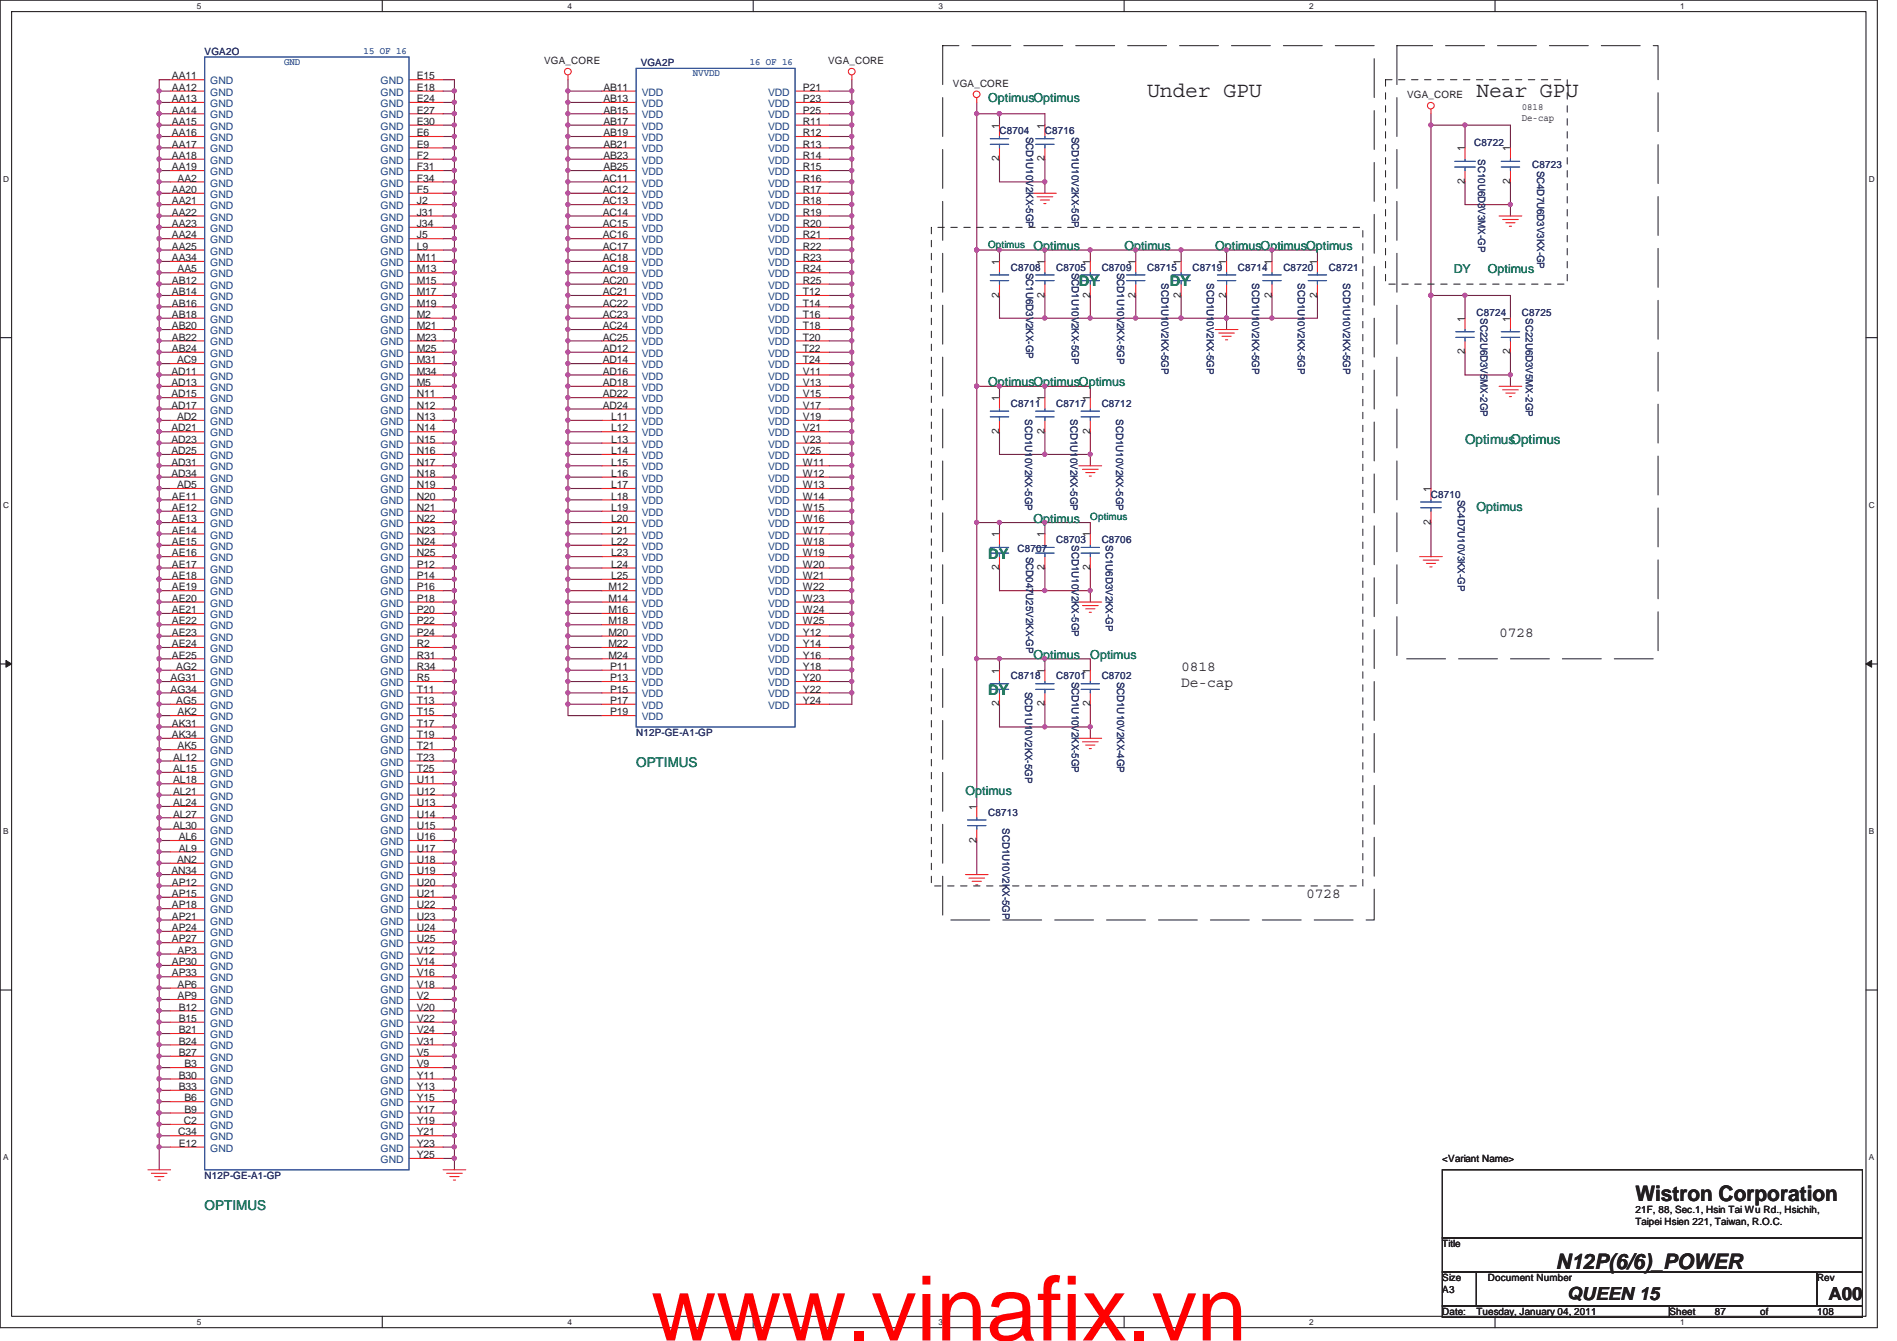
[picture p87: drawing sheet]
<svg xmlns="http://www.w3.org/2000/svg" width="297mm" height="210mm" viewBox="0 0 297 210" stroke-linecap="round" stroke-linejoin="round" font-family="sans-serif">
<defs><g id="words">
<text font-size="14.1" fill="#f00" x="102" y="209.9">www.vinafix.vn</text>
<g font-size="3.3" fill="#231f20">
<text x="179.6" y="15.2">Under GPU</text>
<text x="231.2" y="15.2">Near GPU</text>
<text x="256.1" y="188.1">Wistron Corporation</text>
<text x="243.6" y="198.7">N12P(6/6)_POWER</text>
</g>
<g font-size="2.8" fill="#231f20">
<text x="245.4" y="203.5">QUEEN 15</text>
<text x="286.3" y="203.6">A00</text>
</g>
<g font-size="2.3" fill="#098040">
<text x="168.9" y="44.8">DY</text>
<text x="183.2" y="44.8">DY</text>
<text x="154.7" y="87.5">DY</text>
<text x="154.7" y="108.8">DY</text>
</g>
<g font-size="2.3" fill="#231f20">
<text x="234.7" y="99.7">0728</text>
<text x="185" y="105">0818</text>
<text x="185" y="107.5">De-cap</text>
<text x="204.5" y="140.6">0728</text>
</g>
<g font-size="2.1" fill="#098040">
<text x="229.4" y="69.6">OptimusOptimus</text>
<text x="99.6" y="120.1">OPTIMUS</text>
<text x="32" y="189.4">OPTIMUS</text>
</g>
<g font-size="1.9" fill="#098040">
<text x="154.7" y="16">OptimusOptimus</text>
<text x="161.8" y="39.2">Optimus</text>
<text x="176.1" y="39.2">Optimus</text>
<text x="190.3" y="39.2">OptimusOptimusOptimus</text>
<text x="227.6" y="42.7">DY</text>
<text x="233" y="42.7">Optimus</text>
<text x="154.7" y="60.5">OptimusOptimusOptimus</text>
<text x="161.8" y="81.8">Optimus</text>
<text x="231.2" y="80">Optimus</text>
<text x="161.8" y="103.2">Optimus</text>
<text x="170.7" y="103.2">Optimus</text>
<text x="151.2" y="124.5">Optimus</text>
</g>
<g font-size="1.6" fill="#282973">
<text x="32" y="8.6">VGA2O</text>
<text x="100.3" y="10.4">VGA2P</text>
<text x="156.5" y="21">C8704</text>
<text x="160.7" y="21.4" transform="rotate(90 160.7 21.4)">SCD1U10V2KX-5GP</text>
<text x="163.6" y="21">C8716</text>
<text x="167.8" y="21.4" transform="rotate(90 167.8 21.4)">SCD1U10V2KX-5GP</text>
<text x="230.8" y="22.8">C8722</text>
<text x="231.5" y="24.9" transform="rotate(90 231.5 24.9)">SC10U6D3V3MX-GP</text>
<text x="239.9" y="26.4">C8723</text>
<text x="240.7" y="26.7" transform="rotate(90 240.7 26.7)">SC4D7U6D3V3KX-GP</text>
<text x="158.3" y="42.4">C8708</text>
<text x="160.7" y="42.7" transform="rotate(90 160.7 42.7)">SC1U6D3V2KX-GP</text>
<text x="165.4" y="42.4">C8705</text>
<text x="167.8" y="42.7" transform="rotate(90 167.8 42.7)">SCD1U10V2KX-5GP</text>
<text x="172.5" y="42.4">C8709</text>
<text x="174.9" y="42.7" transform="rotate(90 174.9 42.7)">SCD1U10V2KX-5GP</text>
<text x="179.6" y="42.4">C8715</text>
<text x="181.9" y="44.3" transform="rotate(90 181.9 44.3)">SCD1U10V2KX-5GP</text>
<text x="186.7" y="42.4">C8719</text>
<text x="189" y="44.3" transform="rotate(90 189 44.3)">SCD1U10V2KX-5GP</text>
<text x="193.8" y="42.4">C8714</text>
<text x="196.1" y="44.3" transform="rotate(90 196.1 44.3)">SCD1U10V2KX-5GP</text>
<text x="201" y="42.4">C8720</text>
<text x="203.2" y="44.3" transform="rotate(90 203.2 44.3)">SCD1U10V2KX-5GP</text>
<text x="208.1" y="42.4">C8721</text>
<text x="210.3" y="44.3" transform="rotate(90 210.3 44.3)">SCD1U10V2KX-5GP</text>
<text x="231.2" y="49.5">C8724</text>
<text x="231.8" y="49.8" transform="rotate(90 231.8 49.8)">SC22U6D3V5MX-2GP</text>
<text x="238.3" y="49.5">C8725</text>
<text x="238.9" y="49.8" transform="rotate(90 238.9 49.8)">SC22U6D3V5MX-2GP</text>
<text x="158.3" y="63.7">C8711</text>
<text x="160.5" y="65.7" transform="rotate(90 160.5 65.7)">SCD1U10V2KX-5GP</text>
<text x="165.4" y="63.7">C8717</text>
<text x="167.6" y="65.7" transform="rotate(90 167.6 65.7)">SCD1U10V2KX-5GP</text>
<text x="172.5" y="63.7">C8712</text>
<text x="174.7" y="65.7" transform="rotate(90 174.7 65.7)">SCD1U10V2KX-5GP</text>
<text x="224.1" y="77.9">C8710</text>
<text x="228.3" y="78.3" transform="rotate(90 228.3 78.3)">SC4D7U10V3KX-GP</text>
<text x="159.3" y="86.5">C8707</text>
<text x="160.7" y="87.2" transform="rotate(90 160.7 87.2)">SCD047U25V2KX-GP</text>
<text x="165.4" y="85">C8703</text>
<text x="167.8" y="85.4" transform="rotate(90 167.8 85.4)">SCD1U10V2KX-5GP</text>
<text x="172.5" y="85">C8706</text>
<text x="173.1" y="85.4" transform="rotate(90 173.1 85.4)">SC1U6D3V2KX-GP</text>
<text x="158.3" y="106.4">C8718</text>
<text x="165.4" y="106.4">C8701</text>
<text x="167.8" y="106.7" transform="rotate(90 167.8 106.7)">SCD1U10V2KX-5GP</text>
<text x="172.5" y="106.4">C8702</text>
<text x="174.9" y="106.7" transform="rotate(90 174.9 106.7)">SCD1U10V2KX-4GP</text>
<text x="160.5" y="108.3" transform="rotate(90 160.5 108.3)">SCD1U10V2KX-5GP</text>
<text x="99.6" y="115.3">N12P-GE-A1-GP</text>
<text x="154.7" y="127.7">C8713</text>
<text x="157" y="129.7" transform="rotate(90 157 129.7)">SCD1U10V2KX-5GP</text>
<text x="32" y="184.6">N12P-GE-A1-GP</text>
</g>
<g font-size="1.6" fill="#3953a4">
<text x="44.5" y="10.2">GND</text>
<text x="56.9" y="8.4">15 OF 16</text>
<text x="108.5" y="11.9">NVVDD</text>
<text x="117.4" y="10.2">16 OF 16</text>
</g>
<g font-size="1.6" fill="#231f20">
<text x="85.2" y="10">VGA_CORE</text>
<text x="129.7" y="10">VGA_CORE</text>
<text x="26.9" y="17.8">AA14</text>
<text x="26.9" y="16">AA13</text>
<text x="26.9" y="14.2">AA12</text>
<text x="26.9" y="12.4">AA11</text>
<text x="65.3" y="17.8">E27</text>
<text x="65.3" y="16">E24</text>
<text x="65.3" y="14.2">E18</text>
<text x="65.3" y="12.4">E15</text>
<text x="94.5" y="17.8">AB15</text>
<text x="94.5" y="16">AB13</text>
<text x="94.5" y="14.2">AB11</text>
<text x="125.7" y="17.8">P25</text>
<text x="125.7" y="16">P23</text>
<text x="125.7" y="14.2">P21</text>
<text x="149.2" y="13.6">VGA_CORE</text>
<text x="220.3" y="15.4">VGA_CORE</text>
<text x="238.3" y="17.3">0818</text>
<text x="26.9" y="23.1">AA17</text>
<text x="26.9" y="21.3">AA16</text>
<text x="26.9" y="19.6">AA15</text>
<text x="65.3" y="23.1">E9</text>
<text x="65.3" y="21.3">E6</text>
<text x="65.3" y="19.6">E30</text>
<text x="94.5" y="23.1">AB21</text>
<text x="94.5" y="21.3">AB19</text>
<text x="94.5" y="19.6">AB17</text>
<text x="125.7" y="23.1">R13</text>
<text x="125.7" y="21.3">R12</text>
<text x="125.7" y="19.6">R11</text>
<text x="156.5" y="20.1" transform="rotate(-90 156.5 20.1)">1</text>
<text x="163.6" y="20.1" transform="rotate(-90 163.6 20.1)">1</text>
<text x="229.4" y="23.7" transform="rotate(-90 229.4 23.7)">1</text>
<text x="236.5" y="23.7" transform="rotate(-90 236.5 23.7)">1</text>
<text x="238.3" y="18.9">De-cap</text>
<text x="26.9" y="26.7">AA19</text>
<text x="26.9" y="24.9">AA18</text>
<text x="27.8" y="28.4">AA2</text>
<text x="65.3" y="28.4">F34</text>
<text x="65.3" y="26.7">F31</text>
<text x="65.3" y="24.9">F2</text>
<text x="94.4" y="28.4">AC11</text>
<text x="94.5" y="26.7">AB25</text>
<text x="94.5" y="24.9">AB23</text>
<text x="125.7" y="28.4">R16</text>
<text x="125.7" y="26.7">R15</text>
<text x="125.7" y="24.9">R14</text>
<text x="156.5" y="25.3" transform="rotate(-90 156.5 25.3)">2</text>
<text x="163.6" y="25.3" transform="rotate(-90 163.6 25.3)">2</text>
<text x="229.4" y="28.8" transform="rotate(-90 229.4 28.8)">2</text>
<text x="236.5" y="28.8" transform="rotate(-90 236.5 28.8)">2</text>
<text x="26.9" y="35.6">AA23</text>
<text x="26.9" y="33.8">AA22</text>
<text x="26.9" y="32">AA21</text>
<text x="26.9" y="30.2">AA20</text>
<text x="65.3" y="35.6">J34</text>
<text x="65.3" y="33.8">J31</text>
<text x="65.3" y="32">J2</text>
<text x="65.3" y="30.2">F5</text>
<text x="94.4" y="35.6">AC15</text>
<text x="94.4" y="33.8">AC14</text>
<text x="94.4" y="32">AC13</text>
<text x="94.4" y="30.2">AC12</text>
<text x="125.7" y="35.6">R20</text>
<text x="125.7" y="33.8">R19</text>
<text x="125.7" y="32">R18</text>
<text x="125.7" y="30.2">R17</text>
<text x="26.9" y="40.9">AA34</text>
<text x="26.9" y="39.1">AA25</text>
<text x="26.9" y="37.3">AA24</text>
<text x="65.3" y="40.9">M11</text>
<text x="65.3" y="39.1">L9</text>
<text x="65.3" y="37.3">J5</text>
<text x="94.4" y="40.9">AC18</text>
<text x="94.4" y="39.1">AC17</text>
<text x="94.4" y="37.3">AC16</text>
<text x="125.7" y="40.9">R23</text>
<text x="125.7" y="39.1">R22</text>
<text x="125.7" y="37.3">R21</text>
<text x="156.5" y="41.5" transform="rotate(-90 156.5 41.5)">1</text>
<text x="163.6" y="41.5" transform="rotate(-90 163.6 41.5)">1</text>
<text x="170.7" y="41.5" transform="rotate(-90 170.7 41.5)">1</text>
<text x="177.8" y="41.5" transform="rotate(-90 177.8 41.5)">1</text>
<text x="184.9" y="41.5" transform="rotate(-90 184.9 41.5)">1</text>
<text x="192" y="41.5" transform="rotate(-90 192 41.5)">1</text>
<text x="199.1" y="41.5" transform="rotate(-90 199.1 41.5)">1</text>
<text x="206.2" y="41.5" transform="rotate(-90 206.2 41.5)">1</text>
<text x="26.9" y="46.2">AB14</text>
<text x="26.9" y="44.4">AB12</text>
<text x="27.8" y="42.7">AA5</text>
<text x="65.3" y="46.2">M17</text>
<text x="65.3" y="44.4">M15</text>
<text x="65.3" y="42.7">M13</text>
<text x="94.4" y="46.2">AC21</text>
<text x="94.4" y="44.4">AC20</text>
<text x="94.4" y="42.7">AC19</text>
<text x="125.7" y="46.2">T12</text>
<text x="125.7" y="44.4">R25</text>
<text x="125.7" y="42.7">R24</text>
<text x="156.5" y="46.6" transform="rotate(-90 156.5 46.6)">2</text>
<text x="163.6" y="46.6" transform="rotate(-90 163.6 46.6)">2</text>
<text x="170.7" y="46.6" transform="rotate(-90 170.7 46.6)">2</text>
<text x="177.8" y="46.6" transform="rotate(-90 177.8 46.6)">2</text>
<text x="184.9" y="46.6" transform="rotate(-90 184.9 46.6)">2</text>
<text x="192" y="46.6" transform="rotate(-90 192 46.6)">2</text>
<text x="199.1" y="46.6" transform="rotate(-90 199.1 46.6)">2</text>
<text x="206.2" y="46.6" transform="rotate(-90 206.2 46.6)">2</text>
<text x="26.9" y="53.3">AB22</text>
<text x="26.9" y="51.6">AB20</text>
<text x="26.9" y="49.8">AB18</text>
<text x="26.9" y="48">AB16</text>
<text x="65.3" y="53.3">M23</text>
<text x="65.3" y="51.6">M21</text>
<text x="65.3" y="49.8">M2</text>
<text x="65.3" y="48">M19</text>
<text x="94.4" y="53.3">AC25</text>
<text x="94.4" y="51.6">AC24</text>
<text x="94.4" y="49.8">AC23</text>
<text x="94.4" y="48">AC22</text>
<text x="125.7" y="53.3">T20</text>
<text x="125.7" y="51.6">T18</text>
<text x="125.7" y="49.8">T16</text>
<text x="125.7" y="48">T14</text>
<text x="229.4" y="50.4" transform="rotate(-90 229.4 50.4)">1</text>
<text x="236.5" y="50.4" transform="rotate(-90 236.5 50.4)">1</text>
<text x="26.8" y="58.7">AD11</text>
<text x="26.9" y="55.1">AB24</text>
<text x="27.7" y="56.9">AC9</text>
<text x="65.3" y="58.7">M34</text>
<text x="65.3" y="56.9">M31</text>
<text x="65.3" y="55.1">M25</text>
<text x="94.4" y="58.7">AD16</text>
<text x="94.4" y="56.9">AD14</text>
<text x="94.4" y="55.1">AD12</text>
<text x="125.7" y="58.7">V11</text>
<text x="125.7" y="56.9">T24</text>
<text x="125.7" y="55.1">T22</text>
<text x="229.4" y="55.5" transform="rotate(-90 229.4 55.5)">2</text>
<text x="236.5" y="55.5" transform="rotate(-90 236.5 55.5)">2</text>
<text x="26.8" y="64">AD17</text>
<text x="26.8" y="62.2">AD15</text>
<text x="26.8" y="60.4">AD13</text>
<text x="27.7" y="65.8">AD2</text>
<text x="65.3" y="65.8">N13</text>
<text x="65.3" y="64">N12</text>
<text x="65.3" y="62.2">N11</text>
<text x="65.3" y="60.4">M5</text>
<text x="94.4" y="64">AD24</text>
<text x="94.4" y="62.2">AD22</text>
<text x="94.4" y="60.4">AD18</text>
<text x="95.7" y="65.8">L11</text>
<text x="125.7" y="65.8">V19</text>
<text x="125.7" y="64">V17</text>
<text x="125.7" y="62.2">V15</text>
<text x="125.7" y="60.4">V13</text>
<text x="156.5" y="62.8" transform="rotate(-90 156.5 62.8)">1</text>
<text x="163.6" y="62.8" transform="rotate(-90 163.6 62.8)">1</text>
<text x="170.7" y="62.8" transform="rotate(-90 170.7 62.8)">1</text>
<text x="26.8" y="71.1">AD25</text>
<text x="26.8" y="69.3">AD23</text>
<text x="26.8" y="67.6">AD21</text>
<text x="65.3" y="71.1">N16</text>
<text x="65.3" y="69.3">N15</text>
<text x="65.3" y="67.6">N14</text>
<text x="95.7" y="71.1">L14</text>
<text x="95.7" y="69.3">L13</text>
<text x="95.7" y="67.6">L12</text>
<text x="125.7" y="71.1">V25</text>
<text x="125.7" y="69.3">V23</text>
<text x="125.7" y="67.6">V21</text>
<text x="156.5" y="67.9" transform="rotate(-90 156.5 67.9)">2</text>
<text x="163.6" y="67.9" transform="rotate(-90 163.6 67.9)">2</text>
<text x="170.7" y="67.9" transform="rotate(-90 170.7 67.9)">2</text>
<text x="26.8" y="74.7">AD34</text>
<text x="26.8" y="72.9">AD31</text>
<text x="27.7" y="76.5">AD5</text>
<text x="65.3" y="76.5">N19</text>
<text x="65.3" y="74.7">N18</text>
<text x="65.3" y="72.9">N17</text>
<text x="95.7" y="76.5">L17</text>
<text x="95.7" y="74.7">L16</text>
<text x="95.7" y="72.9">L15</text>
<text x="125.7" y="76.5">W13</text>
<text x="125.7" y="74.7">W12</text>
<text x="125.7" y="72.9">W11</text>
<text x="224" y="77" transform="rotate(-90 224 77)">1</text>
<text x="26.9" y="83.6">AE14</text>
<text x="26.9" y="81.8">AE13</text>
<text x="26.9" y="80">AE12</text>
<text x="26.9" y="78.2">AE11</text>
<text x="65.3" y="83.6">N23</text>
<text x="65.3" y="81.8">N22</text>
<text x="65.3" y="80">N21</text>
<text x="65.3" y="78.2">N20</text>
<text x="95.7" y="83.6">L21</text>
<text x="95.7" y="81.8">L20</text>
<text x="95.7" y="80">L19</text>
<text x="95.7" y="78.2">L18</text>
<text x="125.7" y="83.6">W17</text>
<text x="125.7" y="81.8">W16</text>
<text x="125.7" y="80">W15</text>
<text x="125.7" y="78.2">W14</text>
<text x="224" y="82.2" transform="rotate(-90 224 82.2)">2</text>
<text x="26.9" y="88.9">AE17</text>
<text x="26.9" y="87.1">AE16</text>
<text x="26.9" y="85.3">AE15</text>
<text x="65.3" y="88.9">P12</text>
<text x="65.3" y="87.1">N25</text>
<text x="65.3" y="85.3">N24</text>
<text x="95.7" y="88.9">L24</text>
<text x="95.7" y="87.1">L23</text>
<text x="95.7" y="85.3">L22</text>
<text x="125.7" y="88.9">W20</text>
<text x="125.7" y="87.1">W19</text>
<text x="125.7" y="85.3">W18</text>
<text x="156.5" y="89.3" transform="rotate(-90 156.5 89.3)">2</text>
<text x="156.5" y="84.2" transform="rotate(-90 156.5 84.2)">1</text>
<text x="163.6" y="89.3" transform="rotate(-90 163.6 89.3)">2</text>
<text x="163.6" y="84.2" transform="rotate(-90 163.6 84.2)">1</text>
<text x="170.7" y="89.3" transform="rotate(-90 170.7 89.3)">2</text>
<text x="170.7" y="84.2" transform="rotate(-90 170.7 84.2)">1</text>
<text x="26.9" y="94.2">AE20</text>
<text x="26.9" y="92.5">AE19</text>
<text x="26.9" y="90.7">AE18</text>
<text x="65.3" y="94.2">P18</text>
<text x="65.3" y="92.5">P16</text>
<text x="65.3" y="90.7">P14</text>
<text x="95.3" y="94.2">M14</text>
<text x="95.3" y="92.5">M12</text>
<text x="95.7" y="90.7">L25</text>
<text x="125.7" y="94.2">W23</text>
<text x="125.7" y="92.5">W22</text>
<text x="125.7" y="90.7">W21</text>
<text x="26.9" y="101.3">AE24</text>
<text x="26.9" y="99.6">AE23</text>
<text x="26.9" y="97.8">AE22</text>
<text x="26.9" y="96">AE21</text>
<text x="65.3" y="101.3">R2</text>
<text x="65.3" y="99.6">P24</text>
<text x="65.3" y="97.8">P22</text>
<text x="65.3" y="96">P20</text>
<text x="95.3" y="101.3">M22</text>
<text x="95.3" y="99.6">M20</text>
<text x="95.3" y="97.8">M18</text>
<text x="95.3" y="96">M16</text>
<text x="125.7" y="101.3">Y14</text>
<text x="125.7" y="99.6">Y12</text>
<text x="125.7" y="97.8">W25</text>
<text x="125.7" y="96">W24</text>
<text x="26.7" y="106.7">AG31</text>
<text x="26.9" y="103.1">AE25</text>
<text x="27.6" y="104.9">AG2</text>
<text x="65.3" y="106.7">R5</text>
<text x="65.3" y="104.9">R34</text>
<text x="65.3" y="103.1">R31</text>
<text x="95.3" y="103.1">M24</text>
<text x="95.5" y="106.7">P13</text>
<text x="95.5" y="104.9">P11</text>
<text x="125.7" y="106.7">Y20</text>
<text x="125.7" y="104.9">Y18</text>
<text x="125.7" y="103.1">Y16</text>
<text x="156.5" y="105.5" transform="rotate(-90 156.5 105.5)">1</text>
<text x="163.6" y="105.5" transform="rotate(-90 163.6 105.5)">1</text>
<text x="170.7" y="105.5" transform="rotate(-90 170.7 105.5)">1</text>
<text x="26.7" y="108.5">AG34</text>
<text x="26.9" y="113.8">AK31</text>
<text x="27.6" y="110.2">AG5</text>
<text x="27.8" y="112">AK2</text>
<text x="65.3" y="113.8">T17</text>
<text x="65.3" y="112">T15</text>
<text x="65.3" y="110.2">T13</text>
<text x="65.3" y="108.5">T11</text>
<text x="95.5" y="112">P19</text>
<text x="95.5" y="110.2">P17</text>
<text x="95.5" y="108.5">P15</text>
<text x="125.7" y="110.2">Y24</text>
<text x="125.7" y="108.5">Y22</text>
<text x="156.5" y="110.6" transform="rotate(-90 156.5 110.6)">2</text>
<text x="163.6" y="110.6" transform="rotate(-90 163.6 110.6)">2</text>
<text x="170.7" y="110.6" transform="rotate(-90 170.7 110.6)">2</text>
<text x="26.9" y="115.6">AK34</text>
<text x="27.1" y="119.1">AL12</text>
<text x="27.8" y="117.3">AK5</text>
<text x="65.3" y="119.1">T23</text>
<text x="65.3" y="117.3">T21</text>
<text x="65.3" y="115.6">T19</text>
<text x="27.1" y="124.5">AL21</text>
<text x="27.1" y="122.7">AL18</text>
<text x="27.1" y="120.9">AL15</text>
<text x="65.3" y="124.5">U12</text>
<text x="65.3" y="122.7">U11</text>
<text x="65.3" y="120.9">T25</text>
<text x="27.1" y="129.8">AL30</text>
<text x="27.1" y="128">AL27</text>
<text x="27.1" y="126.2">AL24</text>
<text x="28" y="131.6">AL6</text>
<text x="65.3" y="131.6">U16</text>
<text x="65.3" y="129.8">U15</text>
<text x="65.3" y="128">U14</text>
<text x="65.3" y="126.2">U13</text>
<text x="152.9" y="131.9" transform="rotate(-90 152.9 131.9)">2</text>
<text x="152.9" y="126.8" transform="rotate(-90 152.9 126.8)">1</text>
<text x="26.8" y="136.9">AN34</text>
<text x="27.7" y="135.1">AN2</text>
<text x="28" y="133.3">AL9</text>
<text x="65.3" y="136.9">U19</text>
<text x="65.3" y="135.1">U18</text>
<text x="65.3" y="133.3">U17</text>
<text x="26.9" y="142.2">AP18</text>
<text x="26.9" y="140.5">AP15</text>
<text x="26.9" y="138.7">AP12</text>
<text x="65.3" y="142.2">U22</text>
<text x="65.3" y="140.5">U21</text>
<text x="65.3" y="138.7">U20</text>
<text x="26.9" y="147.6">AP27</text>
<text x="26.9" y="145.8">AP24</text>
<text x="26.9" y="144">AP21</text>
<text x="27.8" y="149.3">AP3</text>
<text x="65.3" y="149.3">V12</text>
<text x="65.3" y="147.6">U25</text>
<text x="65.3" y="145.8">U24</text>
<text x="65.3" y="144">U23</text>
<text x="26.9" y="152.9">AP33</text>
<text x="26.9" y="151.1">AP30</text>
<text x="27.8" y="154.7">AP6</text>
<text x="65.3" y="154.7">V18</text>
<text x="65.3" y="152.9">V16</text>
<text x="65.3" y="151.1">V14</text>
<text x="27.8" y="156.5">AP9</text>
<text x="28" y="161.8">B21</text>
<text x="28" y="160">B15</text>
<text x="28" y="158.2">B12</text>
<text x="65.3" y="161.8">V24</text>
<text x="65.3" y="160">V22</text>
<text x="65.3" y="158.2">V20</text>
<text x="65.3" y="156.5">V2</text>
<text x="28" y="165.4">B27</text>
<text x="28" y="163.6">B24</text>
<text x="28.9" y="167.1">B3</text>
<text x="65.3" y="167.1">V9</text>
<text x="65.3" y="165.4">V5</text>
<text x="65.3" y="163.6">V31</text>
<text x="28" y="170.7">B33</text>
<text x="28" y="168.9">B30</text>
<text x="28.9" y="172.5">B6</text>
<text x="65.3" y="172.5">Y15</text>
<text x="65.3" y="170.7">Y13</text>
<text x="65.3" y="168.9">Y11</text>
<text x="27.9" y="177.8">C34</text>
<text x="28" y="179.6">E12</text>
<text x="28.8" y="176">C2</text>
<text x="28.9" y="174.2">B9</text>
<text x="65.3" y="179.6">Y23</text>
<text x="65.3" y="177.8">Y21</text>
<text x="65.3" y="176">Y19</text>
<text x="65.3" y="174.2">Y17</text>
<text x="65.3" y="181.4">Y25</text>
<text x="225.8" y="181.9">&lt;Variant Name&gt;</text>
<text x="256.1" y="189.9">21F, 88, Sec.1, Hsin Tai Wu Rd., Hsichih,</text>
<text x="256.1" y="191.8">Taipei Hsien 221, Taiwan, R.O.C.</text>
<text x="225.8" y="195.3">Title</text>
<text x="225.8" y="200.6">Size</text>
<text x="225.8" y="202.4">A3</text>
<text x="233" y="200.6">Document Number</text>
<text x="284.5" y="200.6">Rev</text>
<text x="225.8" y="205.9">Date:</text>
<text x="231.2" y="205.9">Tuesday, January 04, 2011</text>
<text x="261.4" y="205.9">Sheet</text>
<text x="268.5" y="205.9">87</text>
<text x="275.6" y="205.9">of</text>
<text x="284.5" y="205.9">108</text>
</g>
<g font-size="1.6" fill="#1d437e">
<text x="32.9" y="16.8">GND</text>
<text x="32.9" y="15">GND</text>
<text x="32.9" y="13.2">GND</text>
<text x="59.6" y="16.8">GND</text>
<text x="59.6" y="15">GND</text>
<text x="59.6" y="13.2">GND</text>
<text x="100.5" y="16.8">VDD</text>
<text x="100.5" y="15">VDD</text>
<text x="120.3" y="16.8">VDD</text>
<text x="120.3" y="15">VDD</text>
<text x="32.9" y="23.9">GND</text>
<text x="32.9" y="22.1">GND</text>
<text x="32.9" y="20.3">GND</text>
<text x="32.9" y="18.5">GND</text>
<text x="59.6" y="23.9">GND</text>
<text x="59.6" y="22.1">GND</text>
<text x="59.6" y="20.3">GND</text>
<text x="59.6" y="18.5">GND</text>
<text x="100.5" y="23.9">VDD</text>
<text x="100.5" y="22.1">VDD</text>
<text x="100.5" y="20.3">VDD</text>
<text x="100.5" y="18.5">VDD</text>
<text x="120.3" y="23.9">VDD</text>
<text x="120.3" y="22.1">VDD</text>
<text x="120.3" y="20.3">VDD</text>
<text x="120.3" y="18.5">VDD</text>
<text x="32.9" y="29.2">GND</text>
<text x="32.9" y="27.4">GND</text>
<text x="32.9" y="25.7">GND</text>
<text x="59.6" y="29.2">GND</text>
<text x="59.6" y="27.4">GND</text>
<text x="59.6" y="25.7">GND</text>
<text x="100.5" y="29.2">VDD</text>
<text x="100.5" y="27.4">VDD</text>
<text x="100.5" y="25.7">VDD</text>
<text x="120.3" y="29.2">VDD</text>
<text x="120.3" y="27.4">VDD</text>
<text x="120.3" y="25.7">VDD</text>
<text x="32.9" y="34.5">GND</text>
<text x="32.9" y="32.8">GND</text>
<text x="32.9" y="31">GND</text>
<text x="59.6" y="34.5">GND</text>
<text x="59.6" y="32.8">GND</text>
<text x="59.6" y="31">GND</text>
<text x="100.5" y="34.5">VDD</text>
<text x="100.5" y="32.8">VDD</text>
<text x="100.5" y="31">VDD</text>
<text x="120.3" y="34.5">VDD</text>
<text x="120.3" y="32.8">VDD</text>
<text x="120.3" y="31">VDD</text>
<text x="32.9" y="41.7">GND</text>
<text x="32.9" y="39.9">GND</text>
<text x="32.9" y="38.1">GND</text>
<text x="32.9" y="36.3">GND</text>
<text x="59.6" y="41.7">GND</text>
<text x="59.6" y="39.9">GND</text>
<text x="59.6" y="38.1">GND</text>
<text x="59.6" y="36.3">GND</text>
<text x="100.5" y="41.7">VDD</text>
<text x="100.5" y="39.9">VDD</text>
<text x="100.5" y="38.1">VDD</text>
<text x="100.5" y="36.3">VDD</text>
<text x="120.3" y="41.7">VDD</text>
<text x="120.3" y="39.9">VDD</text>
<text x="120.3" y="38.1">VDD</text>
<text x="120.3" y="36.3">VDD</text>
<text x="32.9" y="47">GND</text>
<text x="32.9" y="45.2">GND</text>
<text x="32.9" y="43.4">GND</text>
<text x="59.6" y="47">GND</text>
<text x="59.6" y="45.2">GND</text>
<text x="59.6" y="43.4">GND</text>
<text x="100.5" y="47">VDD</text>
<text x="100.5" y="45.2">VDD</text>
<text x="100.5" y="43.4">VDD</text>
<text x="120.3" y="47">VDD</text>
<text x="120.3" y="45.2">VDD</text>
<text x="120.3" y="43.4">VDD</text>
<text x="32.9" y="52.3">GND</text>
<text x="32.9" y="50.5">GND</text>
<text x="32.9" y="48.8">GND</text>
<text x="59.6" y="52.3">GND</text>
<text x="59.6" y="50.5">GND</text>
<text x="59.6" y="48.8">GND</text>
<text x="100.5" y="52.3">VDD</text>
<text x="100.5" y="50.5">VDD</text>
<text x="100.5" y="48.8">VDD</text>
<text x="120.3" y="52.3">VDD</text>
<text x="120.3" y="50.5">VDD</text>
<text x="120.3" y="48.8">VDD</text>
<text x="32.9" y="59.4">GND</text>
<text x="32.9" y="57.7">GND</text>
<text x="32.9" y="55.9">GND</text>
<text x="32.9" y="54.1">GND</text>
<text x="59.6" y="59.4">GND</text>
<text x="59.6" y="57.7">GND</text>
<text x="59.6" y="55.9">GND</text>
<text x="59.6" y="54.1">GND</text>
<text x="100.5" y="59.4">VDD</text>
<text x="100.5" y="57.7">VDD</text>
<text x="100.5" y="55.9">VDD</text>
<text x="100.5" y="54.1">VDD</text>
<text x="120.3" y="59.4">VDD</text>
<text x="120.3" y="57.7">VDD</text>
<text x="120.3" y="55.9">VDD</text>
<text x="120.3" y="54.1">VDD</text>
<text x="32.9" y="64.8">GND</text>
<text x="32.9" y="63">GND</text>
<text x="32.9" y="61.2">GND</text>
<text x="59.6" y="64.8">GND</text>
<text x="59.6" y="63">GND</text>
<text x="59.6" y="61.2">GND</text>
<text x="100.5" y="64.8">VDD</text>
<text x="100.5" y="63">VDD</text>
<text x="100.5" y="61.2">VDD</text>
<text x="120.3" y="64.8">VDD</text>
<text x="120.3" y="63">VDD</text>
<text x="120.3" y="61.2">VDD</text>
<text x="32.9" y="71.9">GND</text>
<text x="32.9" y="70.1">GND</text>
<text x="32.9" y="68.3">GND</text>
<text x="32.9" y="66.5">GND</text>
<text x="59.6" y="71.9">GND</text>
<text x="59.6" y="70.1">GND</text>
<text x="59.6" y="68.3">GND</text>
<text x="59.6" y="66.5">GND</text>
<text x="100.5" y="71.9">VDD</text>
<text x="100.5" y="70.1">VDD</text>
<text x="100.5" y="68.3">VDD</text>
<text x="100.5" y="66.5">VDD</text>
<text x="120.3" y="71.9">VDD</text>
<text x="120.3" y="70.1">VDD</text>
<text x="120.3" y="68.3">VDD</text>
<text x="120.3" y="66.5">VDD</text>
<text x="32.9" y="77.2">GND</text>
<text x="32.9" y="75.4">GND</text>
<text x="32.9" y="73.7">GND</text>
<text x="59.6" y="77.2">GND</text>
<text x="59.6" y="75.4">GND</text>
<text x="59.6" y="73.7">GND</text>
<text x="100.5" y="77.2">VDD</text>
<text x="100.5" y="75.4">VDD</text>
<text x="100.5" y="73.7">VDD</text>
<text x="120.3" y="77.2">VDD</text>
<text x="120.3" y="75.4">VDD</text>
<text x="120.3" y="73.7">VDD</text>
<text x="32.9" y="82.5">GND</text>
<text x="32.9" y="80.8">GND</text>
<text x="32.9" y="79">GND</text>
<text x="59.6" y="82.5">GND</text>
<text x="59.6" y="80.8">GND</text>
<text x="59.6" y="79">GND</text>
<text x="100.5" y="82.5">VDD</text>
<text x="100.5" y="80.8">VDD</text>
<text x="100.5" y="79">VDD</text>
<text x="120.3" y="82.5">VDD</text>
<text x="120.3" y="80.8">VDD</text>
<text x="120.3" y="79">VDD</text>
<text x="32.9" y="89.7">GND</text>
<text x="32.9" y="87.9">GND</text>
<text x="32.9" y="86.1">GND</text>
<text x="32.9" y="84.3">GND</text>
<text x="59.6" y="89.7">GND</text>
<text x="59.6" y="87.9">GND</text>
<text x="59.6" y="86.1">GND</text>
<text x="59.6" y="84.3">GND</text>
<text x="100.5" y="89.7">VDD</text>
<text x="100.5" y="87.9">VDD</text>
<text x="100.5" y="86.1">VDD</text>
<text x="100.5" y="84.3">VDD</text>
<text x="120.3" y="89.7">VDD</text>
<text x="120.3" y="87.9">VDD</text>
<text x="120.3" y="86.1">VDD</text>
<text x="120.3" y="84.3">VDD</text>
<text x="32.9" y="95">GND</text>
<text x="32.9" y="93.2">GND</text>
<text x="32.9" y="91.4">GND</text>
<text x="59.6" y="95">GND</text>
<text x="59.6" y="93.2">GND</text>
<text x="59.6" y="91.4">GND</text>
<text x="100.5" y="95">VDD</text>
<text x="100.5" y="93.2">VDD</text>
<text x="100.5" y="91.4">VDD</text>
<text x="120.3" y="95">VDD</text>
<text x="120.3" y="93.2">VDD</text>
<text x="120.3" y="91.4">VDD</text>
<text x="32.9" y="100.3">GND</text>
<text x="32.9" y="98.5">GND</text>
<text x="32.9" y="96.8">GND</text>
<text x="59.6" y="100.3">GND</text>
<text x="59.6" y="98.5">GND</text>
<text x="59.6" y="96.8">GND</text>
<text x="100.5" y="100.3">VDD</text>
<text x="100.5" y="98.5">VDD</text>
<text x="100.5" y="96.8">VDD</text>
<text x="120.3" y="100.3">VDD</text>
<text x="120.3" y="98.5">VDD</text>
<text x="120.3" y="96.8">VDD</text>
<text x="32.9" y="107.4">GND</text>
<text x="32.9" y="105.7">GND</text>
<text x="32.9" y="103.9">GND</text>
<text x="32.9" y="102.1">GND</text>
<text x="59.6" y="107.4">GND</text>
<text x="59.6" y="105.7">GND</text>
<text x="59.6" y="103.9">GND</text>
<text x="59.6" y="102.1">GND</text>
<text x="100.5" y="107.4">VDD</text>
<text x="100.5" y="105.7">VDD</text>
<text x="100.5" y="103.9">VDD</text>
<text x="100.5" y="102.1">VDD</text>
<text x="120.3" y="107.4">VDD</text>
<text x="120.3" y="105.7">VDD</text>
<text x="120.3" y="103.9">VDD</text>
<text x="120.3" y="102.1">VDD</text>
<text x="32.9" y="112.8">GND</text>
<text x="32.9" y="111">GND</text>
<text x="32.9" y="109.2">GND</text>
<text x="59.6" y="112.8">GND</text>
<text x="59.6" y="111">GND</text>
<text x="59.6" y="109.2">GND</text>
<text x="100.5" y="112.8">VDD</text>
<text x="100.5" y="111">VDD</text>
<text x="100.5" y="109.2">VDD</text>
<text x="120.3" y="111">VDD</text>
<text x="120.3" y="109.2">VDD</text>
<text x="32.9" y="119.9">GND</text>
<text x="32.9" y="118.1">GND</text>
<text x="32.9" y="116.3">GND</text>
<text x="32.9" y="114.6">GND</text>
<text x="59.6" y="119.9">GND</text>
<text x="59.6" y="118.1">GND</text>
<text x="59.6" y="116.3">GND</text>
<text x="59.6" y="114.6">GND</text>
<text x="32.9" y="125.2">GND</text>
<text x="32.9" y="123.4">GND</text>
<text x="32.9" y="121.7">GND</text>
<text x="59.6" y="125.2">GND</text>
<text x="59.6" y="123.4">GND</text>
<text x="59.6" y="121.7">GND</text>
<text x="32.9" y="130.6">GND</text>
<text x="32.9" y="128.8">GND</text>
<text x="32.9" y="127">GND</text>
<text x="59.6" y="130.6">GND</text>
<text x="59.6" y="128.8">GND</text>
<text x="59.6" y="127">GND</text>
<text x="32.9" y="137.7">GND</text>
<text x="32.9" y="135.9">GND</text>
<text x="32.9" y="134.1">GND</text>
<text x="32.9" y="132.3">GND</text>
<text x="59.6" y="137.7">GND</text>
<text x="59.6" y="135.9">GND</text>
<text x="59.6" y="134.1">GND</text>
<text x="59.6" y="132.3">GND</text>
<text x="32.9" y="143">GND</text>
<text x="32.9" y="141.2">GND</text>
<text x="32.9" y="139.4">GND</text>
<text x="59.6" y="143">GND</text>
<text x="59.6" y="141.2">GND</text>
<text x="59.6" y="139.4">GND</text>
<text x="32.9" y="148.3">GND</text>
<text x="32.9" y="146.6">GND</text>
<text x="32.9" y="144.8">GND</text>
<text x="59.6" y="148.3">GND</text>
<text x="59.6" y="146.6">GND</text>
<text x="59.6" y="144.8">GND</text>
<text x="32.9" y="155.4">GND</text>
<text x="32.9" y="153.7">GND</text>
<text x="32.9" y="151.9">GND</text>
<text x="32.9" y="150.1">GND</text>
<text x="59.6" y="155.4">GND</text>
<text x="59.6" y="153.7">GND</text>
<text x="59.6" y="151.9">GND</text>
<text x="59.6" y="150.1">GND</text>
<text x="32.9" y="160.8">GND</text>
<text x="32.9" y="159">GND</text>
<text x="32.9" y="157.2">GND</text>
<text x="59.6" y="160.8">GND</text>
<text x="59.6" y="159">GND</text>
<text x="59.6" y="157.2">GND</text>
<text x="32.9" y="167.9">GND</text>
<text x="32.9" y="166.1">GND</text>
<text x="32.9" y="164.3">GND</text>
<text x="32.9" y="162.6">GND</text>
<text x="59.6" y="167.9">GND</text>
<text x="59.6" y="166.1">GND</text>
<text x="59.6" y="164.3">GND</text>
<text x="59.6" y="162.6">GND</text>
<text x="32.9" y="173.2">GND</text>
<text x="32.9" y="171.4">GND</text>
<text x="32.9" y="169.7">GND</text>
<text x="59.6" y="173.2">GND</text>
<text x="59.6" y="171.4">GND</text>
<text x="59.6" y="169.7">GND</text>
<text x="32.9" y="178.6">GND</text>
<text x="32.9" y="176.8">GND</text>
<text x="32.9" y="175">GND</text>
<text x="59.6" y="178.6">GND</text>
<text x="59.6" y="176.8">GND</text>
<text x="59.6" y="175">GND</text>
<text x="32.9" y="180.3">GND</text>
<text x="59.6" y="182.1">GND</text>
<text x="59.6" y="180.3">GND</text>
</g>
<g font-size="1.6" fill="#098040">
<text x="154.7" y="38.8">Optimus</text>
<text x="170.7" y="81.5">Optimus</text>
</g>
<g font-size="1.3" fill="#231f20">
<text x="30.8" y="1.4">5</text>
<text x="88.9" y="1.4">4</text>
<text x="146.9" y="1.4">3</text>
<text x="205" y="1.4">2</text>
<text x="263.1" y="1.4">1</text>
<text x=".5" y="28.5">D</text>
<text x="292.6" y="28.5">D</text>
<text x=".5" y="79.5">C</text>
<text x="292.6" y="79.5">C</text>
<text x=".5" y="130.6">B</text>
<text x="292.6" y="130.6">B</text>
<text x=".5" y="181.7">A</text>
<text x="292.6" y="181.7">A</text>
<text x="30.8" y="207.4">5</text>
<text x="88.9" y="207.4">4</text>
<text x="146.9" y="207.4">3</text>
<text x="205" y="207.4">2</text>
<text x="263.1" y="207.4">1</text>
</g>
</g></defs>
<path d="M0 0h294v207.9h-294zM1.8 1.8h290.4v204.3h-290.4z" fill="none" stroke="#231f20" stroke-width=".17"/>
<g fill="#fff">
<path d="M30.8 .2h.7v1.4h-.7z"/>
<path d="M30.8 206.3h.7v1.4h-.7z"/>
</g>
<path d="M59.9 0v1.8M59.9 206.1v1.8" fill="none" stroke="#231f20" stroke-width=".17"/>
<g fill="#fff">
<path d="M88.9 .2h.6v1.4h-.6z"/>
<path d="M88.9 206.3h.6v1.4h-.6z"/>
</g>
<path d="M117.9 0v1.8M117.9 206.1v1.8" fill="none" stroke="#231f20" stroke-width=".17"/>
<g fill="#fff">
<path d="M146.9 .2h.7v1.4h-.7z"/>
<path d="M146.9 206.3h.7v1.4h-.7z"/>
</g>
<path d="M176 0v1.8M176 206.1v1.8" fill="none" stroke="#231f20" stroke-width=".17"/>
<g fill="#fff">
<path d="M205 .2h.7v1.4h-.7z"/>
<path d="M205 206.3h.7v1.4h-.7z"/>
</g>
<path d="M234.1 0v1.8M234.1 206.1v1.8" fill="none" stroke="#231f20" stroke-width=".17"/>
<g fill="#fff">
<path d="M263.1 .2h.7v1.4h-.7z"/>
<path d="M263.1 206.3h.7v1.4h-.7z"/>
<path d="M.5 27.3h.9v1.4h-.9z"/>
<path d="M292.6 27.3h.9v1.4h-.9z"/>
<path d="M.5 78.4h.9v1.4h-.9z"/>
<path d="M292.6 78.4h.9v1.4h-.9z"/>
</g>
<path d="M0 52.9h1.8M292.2 52.9h1.8" fill="none" stroke="#231f20" stroke-width=".17"/>
<g fill="#fff">
<path d="M.5 129.5h.8v1.4h-.8z"/>
<path d="M292.6 129.5h.9v1.4h-.9z"/>
</g>
<path d="M0 104h1.8M292.2 104h1.8" fill="none" stroke="#231f20" stroke-width=".17"/>
<path d="M.9 103.4l.9 .6-.9 .5z" fill="#231f20"/>
<path d="M.9 103.4l.9 .6-.9 .5z" fill="none" stroke="#231f20" stroke-width=".16"/>
<path d="M292.2 104l.9-.6v1.1z" fill="#231f20"/>
<path d="M292.2 104l.9-.6v1.1z" fill="none" stroke="#231f20" stroke-width=".16"/>
<g fill="#fff">
<path d="M.5 180.5h.8v1.4h-.8z"/>
<path d="M292.6 180.5h.9v1.4h-.9z"/>
</g>
<path d="M0 155h1.8M292.2 155h1.8" fill="none" stroke="#231f20" stroke-width=".17"/>
<path d="M26.7 179.6h-1.8v3.6" fill="none" stroke="#7f1442" stroke-width=".17"/>
<circle cx="24.9" cy="179.6" r=".32" fill="#b9529f"/>
<circle cx="24.9" cy="179.6" r=".32" fill="none" stroke="#b9529f" stroke-width=".17"/>
<path d="M26.7 176.1h-1.8v1.7h1.8" fill="none" stroke="#7f1442" stroke-width=".17"/>
<circle cx="24.9" cy="176" r=".32" fill="#b9529f"/>
<circle cx="24.9" cy="176" r=".32" fill="none" stroke="#b9529f" stroke-width=".17"/>
<path d="M26.7 174.3h-1.8v1.8" fill="none" stroke="#7f1442" stroke-width=".17"/>
<circle cx="24.9" cy="174.3" r=".32" fill="#b9529f"/>
<circle cx="24.9" cy="174.3" r=".32" fill="none" stroke="#b9529f" stroke-width=".17"/>
<path d="M24.9 172.5v1.8" fill="none" stroke="#7f1442" stroke-width=".17"/>
<circle cx="24.9" cy="174.3" r=".32" fill="#b9529f"/>
<circle cx="24.9" cy="174.3" r=".32" fill="none" stroke="#b9529f" stroke-width=".17"/>
<circle cx="24.9" cy="172.5" r=".32" fill="#b9529f"/>
<circle cx="24.9" cy="172.5" r=".32" fill="none" stroke="#b9529f" stroke-width=".17"/>
<path d="M26.7 170.7h-1.8v1.8h1.8" fill="none" stroke="#7f1442" stroke-width=".17"/>
<circle cx="24.9" cy="170.7" r=".32" fill="#b9529f"/>
<circle cx="24.9" cy="170.7" r=".32" fill="none" stroke="#b9529f" stroke-width=".17"/>
<path d="M26.7 167.2h-1.8v1.7h1.8" fill="none" stroke="#7f1442" stroke-width=".17"/>
<circle cx="24.9" cy="167.1" r=".32" fill="#b9529f"/>
<circle cx="24.9" cy="167.1" r=".32" fill="none" stroke="#b9529f" stroke-width=".17"/>
<path d="M26.7 165.4h-1.8v1.8" fill="none" stroke="#7f1442" stroke-width=".17"/>
<circle cx="24.9" cy="165.4" r=".32" fill="#b9529f"/>
<circle cx="24.9" cy="165.4" r=".32" fill="none" stroke="#b9529f" stroke-width=".17"/>
<path d="M26.7 163.6h-1.8v1.8" fill="none" stroke="#7f1442" stroke-width=".17"/>
<circle cx="24.9" cy="163.6" r=".32" fill="#b9529f"/>
<circle cx="24.9" cy="163.6" r=".32" fill="none" stroke="#b9529f" stroke-width=".17"/>
<path d="M26.7 161.8h-1.8v1.8" fill="none" stroke="#7f1442" stroke-width=".17"/>
<circle cx="24.9" cy="161.8" r=".32" fill="#b9529f"/>
<circle cx="24.9" cy="161.8" r=".32" fill="none" stroke="#b9529f" stroke-width=".17"/>
<path d="M26.7 160.1h-1.8v1.7" fill="none" stroke="#7f1442" stroke-width=".17"/>
<circle cx="24.9" cy="160" r=".32" fill="#b9529f"/>
<circle cx="24.9" cy="160" r=".32" fill="none" stroke="#b9529f" stroke-width=".17"/>
<path d="M24.9 158.3v1.8" fill="none" stroke="#7f1442" stroke-width=".17"/>
<circle cx="24.9" cy="158.3" r=".32" fill="#b9529f"/>
<circle cx="24.9" cy="158.3" r=".32" fill="none" stroke="#b9529f" stroke-width=".17"/>
<path d="M24.9 158.3h1.8" fill="none" stroke="#7f1442" stroke-width=".17"/>
<circle cx="24.9" cy="158.3" r=".32" fill="#b9529f"/>
<circle cx="24.9" cy="158.3" r=".32" fill="none" stroke="#b9529f" stroke-width=".17"/>
<path d="M26.7 147.6h-1.8v1.8" fill="none" stroke="#7f1442" stroke-width=".17"/>
<circle cx="24.9" cy="147.6" r=".32" fill="#b9529f"/>
<circle cx="24.9" cy="147.6" r=".32" fill="none" stroke="#b9529f" stroke-width=".17"/>
<path d="M24.9 156.5v1.8M24.9 154.7h1.8" fill="none" stroke="#7f1442" stroke-width=".17"/>
<circle cx="24.9" cy="156.5" r=".32" fill="#b9529f"/>
<circle cx="24.9" cy="156.5" r=".32" fill="none" stroke="#b9529f" stroke-width=".17"/>
<path d="M26.7 136.9h-1.8v1.8" fill="none" stroke="#7f1442" stroke-width=".17"/>
<circle cx="24.9" cy="136.9" r=".32" fill="#b9529f"/>
<circle cx="24.9" cy="136.9" r=".32" fill="none" stroke="#b9529f" stroke-width=".17"/>
<path d="M24.9 145.8h1.8M26.7 152.9h-1.8v1.8" fill="none" stroke="#7f1442" stroke-width=".17"/>
<circle cx="24.9" cy="152.9" r=".32" fill="#b9529f"/>
<circle cx="24.9" cy="152.9" r=".32" fill="none" stroke="#b9529f" stroke-width=".17"/>
<path d="M24.9 135.2v1.7" fill="none" stroke="#7f1442" stroke-width=".17"/>
<circle cx="24.9" cy="136.9" r=".32" fill="#b9529f"/>
<circle cx="24.9" cy="136.9" r=".32" fill="none" stroke="#b9529f" stroke-width=".17"/>
<circle cx="24.9" cy="135.1" r=".32" fill="#b9529f"/>
<circle cx="24.9" cy="135.1" r=".32" fill="none" stroke="#b9529f" stroke-width=".17"/>
<path d="M24.9 135.2h1.8M26.7 144.1h-1.8v1.7" fill="none" stroke="#7f1442" stroke-width=".17"/>
<circle cx="24.9" cy="144" r=".32" fill="#b9529f"/>
<circle cx="24.9" cy="144" r=".32" fill="none" stroke="#b9529f" stroke-width=".17"/>
<path d="M26.7 151.2h-1.8v1.7" fill="none" stroke="#7f1442" stroke-width=".17"/>
<circle cx="24.9" cy="151.1" r=".32" fill="#b9529f"/>
<circle cx="24.9" cy="151.1" r=".32" fill="none" stroke="#b9529f" stroke-width=".17"/>
<path d="M26.7 142.3h-1.8v1.8" fill="none" stroke="#7f1442" stroke-width=".17"/>
<circle cx="24.9" cy="142.3" r=".32" fill="#b9529f"/>
<circle cx="24.9" cy="142.3" r=".32" fill="none" stroke="#b9529f" stroke-width=".17"/>
<path d="M24.9 149.4v1.8" fill="none" stroke="#7f1442" stroke-width=".17"/>
<circle cx="24.9" cy="151.1" r=".32" fill="#b9529f"/>
<circle cx="24.9" cy="151.1" r=".32" fill="none" stroke="#b9529f" stroke-width=".17"/>
<circle cx="24.9" cy="149.4" r=".32" fill="#b9529f"/>
<circle cx="24.9" cy="149.4" r=".32" fill="none" stroke="#b9529f" stroke-width=".17"/>
<path d="M26.7 140.5h-1.8v1.8" fill="none" stroke="#7f1442" stroke-width=".17"/>
<circle cx="24.9" cy="140.5" r=".32" fill="#b9529f"/>
<circle cx="24.9" cy="140.5" r=".32" fill="none" stroke="#b9529f" stroke-width=".17"/>
<path d="M26.7 138.7h-1.8v1.8M24.9 149.4h1.8M24.9 156.5h1.8" fill="none" stroke="#7f1442" stroke-width=".17"/>
<circle cx="24.9" cy="138.7" r=".32" fill="#b9529f"/>
<circle cx="24.9" cy="138.7" r=".32" fill="none" stroke="#b9529f" stroke-width=".17"/>
<path d="M24.9 124.5h1.8" fill="none" stroke="#7f1442" stroke-width=".17"/>
<circle cx="24.9" cy="124.5" r=".32" fill="#b9529f"/>
<circle cx="24.9" cy="124.5" r=".32" fill="none" stroke="#b9529f" stroke-width=".17"/>
<path d="M26.7 113.8h-1.8v1.8M24.9 124.5v1.8M24.9 133.4v1.8M24.9 131.6h1.8" fill="none" stroke="#7f1442" stroke-width=".17"/>
<circle cx="24.9" cy="113.8" r=".32" fill="#b9529f"/>
<circle cx="24.9" cy="113.8" r=".32" fill="none" stroke="#b9529f" stroke-width=".17"/>
<path d="M24.9 122.7h1.8M26.7 129.8h-1.8v1.8" fill="none" stroke="#7f1442" stroke-width=".17"/>
<circle cx="24.9" cy="129.8" r=".32" fill="#b9529f"/>
<circle cx="24.9" cy="129.8" r=".32" fill="none" stroke="#b9529f" stroke-width=".17"/>
<path d="M24.9 112.1v1.7" fill="none" stroke="#7f1442" stroke-width=".17"/>
<circle cx="24.9" cy="113.8" r=".32" fill="#b9529f"/>
<circle cx="24.9" cy="113.8" r=".32" fill="none" stroke="#b9529f" stroke-width=".17"/>
<circle cx="24.9" cy="112" r=".32" fill="#b9529f"/>
<circle cx="24.9" cy="112" r=".32" fill="none" stroke="#b9529f" stroke-width=".17"/>
<path d="M24.9 112.1h1.8M26.7 120.9h-1.8v1.8" fill="none" stroke="#7f1442" stroke-width=".17"/>
<circle cx="24.9" cy="120.9" r=".32" fill="#b9529f"/>
<circle cx="24.9" cy="120.9" r=".32" fill="none" stroke="#b9529f" stroke-width=".17"/>
<path d="M26.7 128.1h-1.8v1.7" fill="none" stroke="#7f1442" stroke-width=".17"/>
<circle cx="24.9" cy="128" r=".32" fill="#b9529f"/>
<circle cx="24.9" cy="128" r=".32" fill="none" stroke="#b9529f" stroke-width=".17"/>
<path d="M26.7 119.2h-1.8v1.7" fill="none" stroke="#7f1442" stroke-width=".17"/>
<circle cx="24.9" cy="119.1" r=".32" fill="#b9529f"/>
<circle cx="24.9" cy="119.1" r=".32" fill="none" stroke="#b9529f" stroke-width=".17"/>
<path d="M24.9 126.3v1.8" fill="none" stroke="#7f1442" stroke-width=".17"/>
<circle cx="24.9" cy="128" r=".32" fill="#b9529f"/>
<circle cx="24.9" cy="128" r=".32" fill="none" stroke="#b9529f" stroke-width=".17"/>
<circle cx="24.9" cy="126.3" r=".32" fill="#b9529f"/>
<circle cx="24.9" cy="126.3" r=".32" fill="none" stroke="#b9529f" stroke-width=".17"/>
<path d="M26.7 117.4h-1.8v1.8" fill="none" stroke="#7f1442" stroke-width=".17"/>
<circle cx="24.9" cy="117.4" r=".32" fill="#b9529f"/>
<circle cx="24.9" cy="117.4" r=".32" fill="none" stroke="#b9529f" stroke-width=".17"/>
<path d="M24.9 126.3h1.8M24.9 133.4h1.8" fill="none" stroke="#7f1442" stroke-width=".17"/>
<circle cx="24.9" cy="133.4" r=".32" fill="#b9529f"/>
<circle cx="24.9" cy="133.4" r=".32" fill="none" stroke="#b9529f" stroke-width=".17"/>
<path d="M26.7 115.6h-1.8v1.8" fill="none" stroke="#7f1442" stroke-width=".17"/>
<circle cx="24.9" cy="115.6" r=".32" fill="#b9529f"/>
<circle cx="24.9" cy="115.6" r=".32" fill="none" stroke="#b9529f" stroke-width=".17"/>
<path d="M26.7 101.4h-1.8v1.8" fill="none" stroke="#7f1442" stroke-width=".17"/>
<circle cx="24.9" cy="101.4" r=".32" fill="#b9529f"/>
<circle cx="24.9" cy="101.4" r=".32" fill="none" stroke="#b9529f" stroke-width=".17"/>
<path d="M26.7 90.7h-1.8v1.8M24.9 110.3v1.8M24.9 108.5h1.8" fill="none" stroke="#7f1442" stroke-width=".17"/>
<circle cx="24.9" cy="90.7" r=".32" fill="#b9529f"/>
<circle cx="24.9" cy="90.7" r=".32" fill="none" stroke="#b9529f" stroke-width=".17"/>
<path d="M24.9 99.6h1.8M26.7 106.7h-1.8v1.8" fill="none" stroke="#7f1442" stroke-width=".17"/>
<circle cx="24.9" cy="106.7" r=".32" fill="#b9529f"/>
<circle cx="24.9" cy="106.7" r=".32" fill="none" stroke="#b9529f" stroke-width=".17"/>
<path d="M24.9 88.9v1.8" fill="none" stroke="#7f1442" stroke-width=".17"/>
<circle cx="24.9" cy="90.7" r=".32" fill="#b9529f"/>
<circle cx="24.9" cy="90.7" r=".32" fill="none" stroke="#b9529f" stroke-width=".17"/>
<circle cx="24.9" cy="88.9" r=".32" fill="#b9529f"/>
<circle cx="24.9" cy="88.9" r=".32" fill="none" stroke="#b9529f" stroke-width=".17"/>
<path d="M24.9 88.9h1.8M26.7 97.8h-1.8v1.8" fill="none" stroke="#7f1442" stroke-width=".17"/>
<circle cx="24.9" cy="97.8" r=".32" fill="#b9529f"/>
<circle cx="24.9" cy="97.8" r=".32" fill="none" stroke="#b9529f" stroke-width=".17"/>
<path d="M26.7 104.9h-1.8v1.8" fill="none" stroke="#7f1442" stroke-width=".17"/>
<circle cx="24.9" cy="104.9" r=".32" fill="#b9529f"/>
<circle cx="24.9" cy="104.9" r=".32" fill="none" stroke="#b9529f" stroke-width=".17"/>
<path d="M26.7 96.1h-1.8v1.7" fill="none" stroke="#7f1442" stroke-width=".17"/>
<circle cx="24.9" cy="96" r=".32" fill="#b9529f"/>
<circle cx="24.9" cy="96" r=".32" fill="none" stroke="#b9529f" stroke-width=".17"/>
<path d="M24.9 103.2v1.7" fill="none" stroke="#7f1442" stroke-width=".17"/>
<circle cx="24.9" cy="104.9" r=".32" fill="#b9529f"/>
<circle cx="24.9" cy="104.9" r=".32" fill="none" stroke="#b9529f" stroke-width=".17"/>
<circle cx="24.9" cy="103.1" r=".32" fill="#b9529f"/>
<circle cx="24.9" cy="103.1" r=".32" fill="none" stroke="#b9529f" stroke-width=".17"/>
<path d="M26.7 94.3h-1.8v1.8" fill="none" stroke="#7f1442" stroke-width=".17"/>
<circle cx="24.9" cy="94.2" r=".32" fill="#b9529f"/>
<circle cx="24.9" cy="94.2" r=".32" fill="none" stroke="#b9529f" stroke-width=".17"/>
<path d="M24.9 103.2h1.8M24.9 110.3h1.8" fill="none" stroke="#7f1442" stroke-width=".17"/>
<circle cx="24.9" cy="110.2" r=".32" fill="#b9529f"/>
<circle cx="24.9" cy="110.2" r=".32" fill="none" stroke="#b9529f" stroke-width=".17"/>
<path d="M26.7 92.5h-1.8v1.8" fill="none" stroke="#7f1442" stroke-width=".17"/>
<circle cx="24.9" cy="92.5" r=".32" fill="#b9529f"/>
<circle cx="24.9" cy="92.5" r=".32" fill="none" stroke="#b9529f" stroke-width=".17"/>
<path d="M24.9 78.3h1.8" fill="none" stroke="#7f1442" stroke-width=".17"/>
<circle cx="24.9" cy="78.2" r=".32" fill="#b9529f"/>
<circle cx="24.9" cy="78.2" r=".32" fill="none" stroke="#b9529f" stroke-width=".17"/>
<path d="M24.9 78.3v1.7M26.7 67.6h-1.8v1.8M24.9 87.2v1.7M24.9 85.4h1.8" fill="none" stroke="#7f1442" stroke-width=".17"/>
<circle cx="24.9" cy="67.6" r=".32" fill="#b9529f"/>
<circle cx="24.9" cy="67.6" r=".32" fill="none" stroke="#b9529f" stroke-width=".17"/>
<path d="M24.9 76.5h1.8M26.7 83.6h-1.8v1.8" fill="none" stroke="#7f1442" stroke-width=".17"/>
<circle cx="24.9" cy="83.6" r=".32" fill="#b9529f"/>
<circle cx="24.9" cy="83.6" r=".32" fill="none" stroke="#b9529f" stroke-width=".17"/>
<path d="M24.9 65.8v1.8" fill="none" stroke="#7f1442" stroke-width=".17"/>
<circle cx="24.9" cy="67.6" r=".32" fill="#b9529f"/>
<circle cx="24.9" cy="67.6" r=".32" fill="none" stroke="#b9529f" stroke-width=".17"/>
<circle cx="24.9" cy="65.8" r=".32" fill="#b9529f"/>
<circle cx="24.9" cy="65.8" r=".32" fill="none" stroke="#b9529f" stroke-width=".17"/>
<path d="M24.9 65.8h1.8M26.7 74.7h-1.8v1.8" fill="none" stroke="#7f1442" stroke-width=".17"/>
<circle cx="24.9" cy="74.7" r=".32" fill="#b9529f"/>
<circle cx="24.9" cy="74.7" r=".32" fill="none" stroke="#b9529f" stroke-width=".17"/>
<path d="M26.7 81.8h-1.8v1.8" fill="none" stroke="#7f1442" stroke-width=".17"/>
<circle cx="24.9" cy="81.8" r=".32" fill="#b9529f"/>
<circle cx="24.9" cy="81.8" r=".32" fill="none" stroke="#b9529f" stroke-width=".17"/>
<path d="M26.7 72.9h-1.8v1.8" fill="none" stroke="#7f1442" stroke-width=".17"/>
<circle cx="24.9" cy="72.9" r=".32" fill="#b9529f"/>
<circle cx="24.9" cy="72.9" r=".32" fill="none" stroke="#b9529f" stroke-width=".17"/>
<path d="M24.9 80v1.8" fill="none" stroke="#7f1442" stroke-width=".17"/>
<circle cx="24.9" cy="81.8" r=".32" fill="#b9529f"/>
<circle cx="24.9" cy="81.8" r=".32" fill="none" stroke="#b9529f" stroke-width=".17"/>
<circle cx="24.9" cy="80" r=".32" fill="#b9529f"/>
<circle cx="24.9" cy="80" r=".32" fill="none" stroke="#b9529f" stroke-width=".17"/>
<path d="M26.7 71.2h-1.8v1.7" fill="none" stroke="#7f1442" stroke-width=".17"/>
<circle cx="24.9" cy="71.1" r=".32" fill="#b9529f"/>
<circle cx="24.9" cy="71.1" r=".32" fill="none" stroke="#b9529f" stroke-width=".17"/>
<path d="M24.9 80h1.8M24.9 87.2h1.8" fill="none" stroke="#7f1442" stroke-width=".17"/>
<circle cx="24.9" cy="87.1" r=".32" fill="#b9529f"/>
<circle cx="24.9" cy="87.1" r=".32" fill="none" stroke="#b9529f" stroke-width=".17"/>
<path d="M26.7 69.4h-1.8v1.8" fill="none" stroke="#7f1442" stroke-width=".17"/>
<circle cx="24.9" cy="69.4" r=".32" fill="#b9529f"/>
<circle cx="24.9" cy="69.4" r=".32" fill="none" stroke="#b9529f" stroke-width=".17"/>
<path d="M24.9 55.2h1.8" fill="none" stroke="#7f1442" stroke-width=".17"/>
<circle cx="24.9" cy="55.1" r=".32" fill="#b9529f"/>
<circle cx="24.9" cy="55.1" r=".32" fill="none" stroke="#b9529f" stroke-width=".17"/>
<path d="M24.9 55.2v1.7M24.9 64v1.8M24.9 62.3h1.8" fill="none" stroke="#7f1442" stroke-width=".17"/>
<circle cx="24.9" cy="64" r=".32" fill="#b9529f"/>
<circle cx="24.9" cy="64" r=".32" fill="none" stroke="#b9529f" stroke-width=".17"/>
<path d="M26.7 44.5h-1.8v1.8" fill="none" stroke="#7f1442" stroke-width=".17"/>
<circle cx="24.9" cy="44.5" r=".32" fill="#b9529f"/>
<circle cx="24.9" cy="44.5" r=".32" fill="none" stroke="#b9529f" stroke-width=".17"/>
<path d="M24.9 53.4h1.8M26.7 60.5h-1.8v1.8" fill="none" stroke="#7f1442" stroke-width=".17"/>
<circle cx="24.9" cy="60.5" r=".32" fill="#b9529f"/>
<circle cx="24.9" cy="60.5" r=".32" fill="none" stroke="#b9529f" stroke-width=".17"/>
<path d="M24.9 42.7v1.8" fill="none" stroke="#7f1442" stroke-width=".17"/>
<circle cx="24.9" cy="44.5" r=".32" fill="#b9529f"/>
<circle cx="24.9" cy="44.5" r=".32" fill="none" stroke="#b9529f" stroke-width=".17"/>
<circle cx="24.9" cy="42.7" r=".32" fill="#b9529f"/>
<circle cx="24.9" cy="42.7" r=".32" fill="none" stroke="#b9529f" stroke-width=".17"/>
<path d="M24.9 42.7h1.8M26.7 51.6h-1.8v1.8" fill="none" stroke="#7f1442" stroke-width=".17"/>
<circle cx="24.9" cy="51.6" r=".32" fill="#b9529f"/>
<circle cx="24.9" cy="51.6" r=".32" fill="none" stroke="#b9529f" stroke-width=".17"/>
<path d="M26.7 58.7h-1.8v1.8" fill="none" stroke="#7f1442" stroke-width=".17"/>
<circle cx="24.9" cy="58.7" r=".32" fill="#b9529f"/>
<circle cx="24.9" cy="58.7" r=".32" fill="none" stroke="#b9529f" stroke-width=".17"/>
<path d="M26.7 49.8h-1.8v1.8" fill="none" stroke="#7f1442" stroke-width=".17"/>
<circle cx="24.9" cy="49.8" r=".32" fill="#b9529f"/>
<circle cx="24.9" cy="49.8" r=".32" fill="none" stroke="#b9529f" stroke-width=".17"/>
<path d="M24.9 56.9v1.8" fill="none" stroke="#7f1442" stroke-width=".17"/>
<circle cx="24.9" cy="58.7" r=".32" fill="#b9529f"/>
<circle cx="24.9" cy="58.7" r=".32" fill="none" stroke="#b9529f" stroke-width=".17"/>
<circle cx="24.9" cy="56.9" r=".32" fill="#b9529f"/>
<circle cx="24.9" cy="56.9" r=".32" fill="none" stroke="#b9529f" stroke-width=".17"/>
<path d="M26.7 48h-1.8v1.8" fill="none" stroke="#7f1442" stroke-width=".17"/>
<circle cx="24.9" cy="48" r=".32" fill="#b9529f"/>
<circle cx="24.9" cy="48" r=".32" fill="none" stroke="#b9529f" stroke-width=".17"/>
<path d="M24.9 56.9h1.8M26.7 46.3h-1.8v1.7M24.9 64h1.8" fill="none" stroke="#7f1442" stroke-width=".17"/>
<circle cx="24.9" cy="46.2" r=".32" fill="#b9529f"/>
<circle cx="24.9" cy="46.2" r=".32" fill="none" stroke="#b9529f" stroke-width=".17"/>
<path d="M24.9 32h1.8" fill="none" stroke="#7f1442" stroke-width=".17"/>
<circle cx="24.9" cy="32" r=".32" fill="#b9529f"/>
<circle cx="24.9" cy="32" r=".32" fill="none" stroke="#b9529f" stroke-width=".17"/>
<path d="M24.9 32v1.8M24.9 39.2h1.8M24.9 40.9v1.8" fill="none" stroke="#7f1442" stroke-width=".17"/>
<circle cx="24.9" cy="40.9" r=".32" fill="#b9529f"/>
<circle cx="24.9" cy="40.9" r=".32" fill="none" stroke="#b9529f" stroke-width=".17"/>
<path d="M26.7 21.4h-1.8v1.8" fill="none" stroke="#7f1442" stroke-width=".17"/>
<circle cx="24.9" cy="21.3" r=".32" fill="#b9529f"/>
<circle cx="24.9" cy="21.3" r=".32" fill="none" stroke="#b9529f" stroke-width=".17"/>
<path d="M24.9 30.3h1.8M26.7 37.4h-1.8v1.8" fill="none" stroke="#7f1442" stroke-width=".17"/>
<circle cx="24.9" cy="37.4" r=".32" fill="#b9529f"/>
<circle cx="24.9" cy="37.4" r=".32" fill="none" stroke="#b9529f" stroke-width=".17"/>
<path d="M24.9 19.6v1.8" fill="none" stroke="#7f1442" stroke-width=".17"/>
<circle cx="24.9" cy="19.6" r=".32" fill="#b9529f"/>
<circle cx="24.9" cy="19.6" r=".32" fill="none" stroke="#b9529f" stroke-width=".17"/>
<path d="M24.9 19.6h1.8M26.7 28.5h-1.8v1.8" fill="none" stroke="#7f1442" stroke-width=".17"/>
<circle cx="24.9" cy="28.5" r=".32" fill="#b9529f"/>
<circle cx="24.9" cy="28.5" r=".32" fill="none" stroke="#b9529f" stroke-width=".17"/>
<path d="M26.7 35.6h-1.8v1.8" fill="none" stroke="#7f1442" stroke-width=".17"/>
<circle cx="24.9" cy="35.6" r=".32" fill="#b9529f"/>
<circle cx="24.9" cy="35.6" r=".32" fill="none" stroke="#b9529f" stroke-width=".17"/>
<path d="M26.7 26.7h-1.8v1.8" fill="none" stroke="#7f1442" stroke-width=".17"/>
<circle cx="24.9" cy="26.7" r=".32" fill="#b9529f"/>
<circle cx="24.9" cy="26.7" r=".32" fill="none" stroke="#b9529f" stroke-width=".17"/>
<path d="M24.9 33.8v1.8" fill="none" stroke="#7f1442" stroke-width=".17"/>
<circle cx="24.9" cy="35.6" r=".32" fill="#b9529f"/>
<circle cx="24.9" cy="35.6" r=".32" fill="none" stroke="#b9529f" stroke-width=".17"/>
<circle cx="24.9" cy="33.8" r=".32" fill="#b9529f"/>
<circle cx="24.9" cy="33.8" r=".32" fill="none" stroke="#b9529f" stroke-width=".17"/>
<path d="M26.7 24.9h-1.8v1.8" fill="none" stroke="#7f1442" stroke-width=".17"/>
<circle cx="24.9" cy="24.9" r=".32" fill="#b9529f"/>
<circle cx="24.9" cy="24.9" r=".32" fill="none" stroke="#b9529f" stroke-width=".17"/>
<path d="M24.9 33.8h1.8M26.7 23.2h-1.8v1.7M24.9 40.9h1.8" fill="none" stroke="#7f1442" stroke-width=".17"/>
<circle cx="24.9" cy="23.1" r=".32" fill="#b9529f"/>
<circle cx="24.9" cy="23.1" r=".32" fill="none" stroke="#b9529f" stroke-width=".17"/>
<path d="M26.7 12.5h-1.8v1.8h1.8M26.7 16h-1.8v1.8" fill="none" stroke="#7f1442" stroke-width=".17"/>
<circle cx="24.9" cy="16" r=".32" fill="#b9529f"/>
<circle cx="24.9" cy="16" r=".32" fill="none" stroke="#b9529f" stroke-width=".17"/>
<path d="M24.9 17.8h1.8" fill="none" stroke="#7f1442" stroke-width=".17"/>
<circle cx="24.9" cy="17.8" r=".32" fill="#b9529f"/>
<circle cx="24.9" cy="17.8" r=".32" fill="none" stroke="#b9529f" stroke-width=".17"/>
<path d="M24.9 17.8v1.8" fill="none" stroke="#7f1442" stroke-width=".17"/>
<circle cx="24.9" cy="17.8" r=".32" fill="#b9529f"/>
<circle cx="24.9" cy="17.8" r=".32" fill="none" stroke="#b9529f" stroke-width=".17"/>
<path d="M69.4 12.5h1.8v1.8M69.4 21.4h1.8v1.8" fill="none" stroke="#7f1442" stroke-width=".17"/>
<circle cx="71.1" cy="21.3" r=".32" fill="#b9529f"/>
<circle cx="71.1" cy="21.3" r=".32" fill="none" stroke="#b9529f" stroke-width=".17"/>
<path d="M69.4 17.8h1.8v1.8h-1.8" fill="none" stroke="#7f1442" stroke-width=".17"/>
<circle cx="71.1" cy="17.8" r=".32" fill="#b9529f"/>
<circle cx="71.1" cy="17.8" r=".32" fill="none" stroke="#b9529f" stroke-width=".17"/>
<path d="M69.4 16h1.8" fill="none" stroke="#7f1442" stroke-width=".17"/>
<circle cx="71.1" cy="16" r=".32" fill="#b9529f"/>
<circle cx="71.1" cy="16" r=".32" fill="none" stroke="#b9529f" stroke-width=".17"/>
<path d="M69.4 14.3h1.8M69.4 30.3h1.8M71.2 32v1.8" fill="none" stroke="#7f1442" stroke-width=".17"/>
<circle cx="71.1" cy="32" r=".32" fill="#b9529f"/>
<circle cx="71.1" cy="32" r=".32" fill="none" stroke="#b9529f" stroke-width=".17"/>
<path d="M69.4 28.5h1.8" fill="none" stroke="#7f1442" stroke-width=".17"/>
<circle cx="71.1" cy="28.5" r=".32" fill="#b9529f"/>
<circle cx="71.1" cy="28.5" r=".32" fill="none" stroke="#b9529f" stroke-width=".17"/>
<path d="M69.4 26.7h1.8v3.6M69.4 23.2h1.8" fill="none" stroke="#7f1442" stroke-width=".17"/>
<circle cx="71.1" cy="26.7" r=".32" fill="#b9529f"/>
<circle cx="71.1" cy="26.7" r=".32" fill="none" stroke="#b9529f" stroke-width=".17"/>
<path d="M71.2 23.2v1.7" fill="none" stroke="#7f1442" stroke-width=".17"/>
<circle cx="71.1" cy="24.9" r=".32" fill="#b9529f"/>
<circle cx="71.1" cy="24.9" r=".32" fill="none" stroke="#b9529f" stroke-width=".17"/>
<circle cx="71.1" cy="23.1" r=".32" fill="#b9529f"/>
<circle cx="71.1" cy="23.1" r=".32" fill="none" stroke="#b9529f" stroke-width=".17"/>
<path d="M69.4 24.9h1.8M69.4 32h1.8M69.4 40.9h1.8M71.2 42.7v1.8" fill="none" stroke="#7f1442" stroke-width=".17"/>
<circle cx="71.1" cy="42.7" r=".32" fill="#b9529f"/>
<circle cx="71.1" cy="42.7" r=".32" fill="none" stroke="#b9529f" stroke-width=".17"/>
<path d="M69.4 39.2h1.8M69.4 33.8h1.8M69.4 37.4h1.8v1.8M71.2 39.2v1.7" fill="none" stroke="#7f1442" stroke-width=".17"/>
<circle cx="71.1" cy="39.1" r=".32" fill="#b9529f"/>
<circle cx="71.1" cy="39.1" r=".32" fill="none" stroke="#b9529f" stroke-width=".17"/>
<circle cx="71.1" cy="37.4" r=".32" fill="#b9529f"/>
<circle cx="71.1" cy="37.4" r=".32" fill="none" stroke="#b9529f" stroke-width=".17"/>
<path d="M71.2 33.8v1.8" fill="none" stroke="#7f1442" stroke-width=".17"/>
<circle cx="71.1" cy="35.6" r=".32" fill="#b9529f"/>
<circle cx="71.1" cy="35.6" r=".32" fill="none" stroke="#b9529f" stroke-width=".17"/>
<circle cx="71.1" cy="33.8" r=".32" fill="#b9529f"/>
<circle cx="71.1" cy="33.8" r=".32" fill="none" stroke="#b9529f" stroke-width=".17"/>
<path d="M69.4 35.6h1.8M69.4 42.7h1.8M69.4 51.6h1.8M71.2 53.4v1.8" fill="none" stroke="#7f1442" stroke-width=".17"/>
<circle cx="71.1" cy="53.4" r=".32" fill="#b9529f"/>
<circle cx="71.1" cy="53.4" r=".32" fill="none" stroke="#b9529f" stroke-width=".17"/>
<path d="M69.4 49.8h1.8v1.8" fill="none" stroke="#7f1442" stroke-width=".17"/>
<circle cx="71.1" cy="49.8" r=".32" fill="#b9529f"/>
<circle cx="71.1" cy="49.8" r=".32" fill="none" stroke="#b9529f" stroke-width=".17"/>
<path d="M69.4 44.5h1.8v1.8M69.4 48h1.8" fill="none" stroke="#7f1442" stroke-width=".17"/>
<circle cx="71.1" cy="46.2" r=".32" fill="#b9529f"/>
<circle cx="71.1" cy="46.2" r=".32" fill="none" stroke="#b9529f" stroke-width=".17"/>
<circle cx="71.1" cy="44.5" r=".32" fill="#b9529f"/>
<circle cx="71.1" cy="44.5" r=".32" fill="none" stroke="#b9529f" stroke-width=".17"/>
<path d="M69.4 46.3h1.8M69.4 53.4h1.8M69.4 62.3h1.8M71.2 64v1.8" fill="none" stroke="#7f1442" stroke-width=".17"/>
<circle cx="71.1" cy="64" r=".32" fill="#b9529f"/>
<circle cx="71.1" cy="64" r=".32" fill="none" stroke="#b9529f" stroke-width=".17"/>
<path d="M69.4 60.5h1.8v1.8" fill="none" stroke="#7f1442" stroke-width=".17"/>
<circle cx="71.1" cy="60.5" r=".32" fill="#b9529f"/>
<circle cx="71.1" cy="60.5" r=".32" fill="none" stroke="#b9529f" stroke-width=".17"/>
<path d="M69.4 55.2h1.8M69.4 58.7h1.8" fill="none" stroke="#7f1442" stroke-width=".17"/>
<circle cx="71.1" cy="58.7" r=".32" fill="#b9529f"/>
<circle cx="71.1" cy="58.7" r=".32" fill="none" stroke="#b9529f" stroke-width=".17"/>
<path d="M71.2 58.7v1.8M71.2 55.2v1.7" fill="none" stroke="#7f1442" stroke-width=".17"/>
<circle cx="71.1" cy="55.1" r=".32" fill="#b9529f"/>
<circle cx="71.1" cy="55.1" r=".32" fill="none" stroke="#b9529f" stroke-width=".17"/>
<path d="M69.4 56.9h1.8M69.4 64h1.8M69.4 72.9h1.8M71.2 74.7v1.8" fill="none" stroke="#7f1442" stroke-width=".17"/>
<circle cx="71.1" cy="76.5" r=".32" fill="#b9529f"/>
<circle cx="71.1" cy="76.5" r=".32" fill="none" stroke="#b9529f" stroke-width=".17"/>
<circle cx="71.1" cy="74.7" r=".32" fill="#b9529f"/>
<circle cx="71.1" cy="74.7" r=".32" fill="none" stroke="#b9529f" stroke-width=".17"/>
<path d="M69.4 71.2h1.8M69.4 65.8h1.8M69.4 69.4h1.8v1.8M71.2 71.2v1.7" fill="none" stroke="#7f1442" stroke-width=".17"/>
<circle cx="71.1" cy="71.1" r=".32" fill="#b9529f"/>
<circle cx="71.1" cy="71.1" r=".32" fill="none" stroke="#b9529f" stroke-width=".17"/>
<circle cx="71.1" cy="69.4" r=".32" fill="#b9529f"/>
<circle cx="71.1" cy="69.4" r=".32" fill="none" stroke="#b9529f" stroke-width=".17"/>
<path d="M71.2 65.8v1.8" fill="none" stroke="#7f1442" stroke-width=".17"/>
<circle cx="71.1" cy="65.8" r=".32" fill="#b9529f"/>
<circle cx="71.1" cy="65.8" r=".32" fill="none" stroke="#b9529f" stroke-width=".17"/>
<path d="M69.4 67.6h1.8M69.4 74.7h1.8M69.4 81.8h1.8v1.8h-1.8M71.2 85.4v1.8" fill="none" stroke="#7f1442" stroke-width=".17"/>
<circle cx="71.1" cy="81.8" r=".32" fill="#b9529f"/>
<circle cx="71.1" cy="81.8" r=".32" fill="none" stroke="#b9529f" stroke-width=".17"/>
<path d="M69.4 76.5h1.8v1.8M69.4 80h1.8" fill="none" stroke="#7f1442" stroke-width=".17"/>
<circle cx="71.1" cy="76.5" r=".32" fill="#b9529f"/>
<circle cx="71.1" cy="76.5" r=".32" fill="none" stroke="#b9529f" stroke-width=".17"/>
<path d="M69.4 78.3h1.8M69.4 85.4h1.8" fill="none" stroke="#7f1442" stroke-width=".17"/>
<circle cx="71.1" cy="85.4" r=".32" fill="#b9529f"/>
<circle cx="71.1" cy="85.4" r=".32" fill="none" stroke="#b9529f" stroke-width=".17"/>
<path d="M69.4 94.3h1.8M71.2 96.1v1.7" fill="none" stroke="#7f1442" stroke-width=".17"/>
<circle cx="71.1" cy="97.8" r=".32" fill="#b9529f"/>
<circle cx="71.1" cy="97.8" r=".32" fill="none" stroke="#b9529f" stroke-width=".17"/>
<path d="M69.4 92.5h1.8M69.4 87.2h1.8M69.4 90.7h1.8v1.8M71.2 92.5v1.8" fill="none" stroke="#7f1442" stroke-width=".17"/>
<circle cx="71.1" cy="92.5" r=".32" fill="#b9529f"/>
<circle cx="71.1" cy="92.5" r=".32" fill="none" stroke="#b9529f" stroke-width=".17"/>
<circle cx="71.1" cy="90.7" r=".32" fill="#b9529f"/>
<circle cx="71.1" cy="90.7" r=".32" fill="none" stroke="#b9529f" stroke-width=".17"/>
<path d="M71.2 87.2v1.7" fill="none" stroke="#7f1442" stroke-width=".17"/>
<circle cx="71.1" cy="88.9" r=".32" fill="#b9529f"/>
<circle cx="71.1" cy="88.9" r=".32" fill="none" stroke="#b9529f" stroke-width=".17"/>
<circle cx="71.1" cy="87.1" r=".32" fill="#b9529f"/>
<circle cx="71.1" cy="87.1" r=".32" fill="none" stroke="#b9529f" stroke-width=".17"/>
<path d="M69.4 88.9h1.8M69.4 96.1h1.8" fill="none" stroke="#7f1442" stroke-width=".17"/>
<circle cx="71.1" cy="96" r=".32" fill="#b9529f"/>
<circle cx="71.1" cy="96" r=".32" fill="none" stroke="#b9529f" stroke-width=".17"/>
<path d="M69.4 104.9h1.8M71.2 106.7v1.8" fill="none" stroke="#7f1442" stroke-width=".17"/>
<circle cx="71.1" cy="106.7" r=".32" fill="#b9529f"/>
<circle cx="71.1" cy="106.7" r=".32" fill="none" stroke="#b9529f" stroke-width=".17"/>
<path d="M69.4 103.2h1.8v1.7" fill="none" stroke="#7f1442" stroke-width=".17"/>
<circle cx="71.1" cy="103.1" r=".32" fill="#b9529f"/>
<circle cx="71.1" cy="103.1" r=".32" fill="none" stroke="#b9529f" stroke-width=".17"/>
<path d="M69.4 97.8h1.8v1.8M69.4 101.4h1.8" fill="none" stroke="#7f1442" stroke-width=".17"/>
<circle cx="71.1" cy="97.8" r=".32" fill="#b9529f"/>
<circle cx="71.1" cy="97.8" r=".32" fill="none" stroke="#b9529f" stroke-width=".17"/>
<path d="M69.4 99.6h1.8M69.4 106.7h1.8M69.4 115.6h1.8M71.2 117.4v1.8" fill="none" stroke="#7f1442" stroke-width=".17"/>
<circle cx="71.1" cy="117.4" r=".32" fill="#b9529f"/>
<circle cx="71.1" cy="117.4" r=".32" fill="none" stroke="#b9529f" stroke-width=".17"/>
<path d="M69.4 113.8h1.8v1.8" fill="none" stroke="#7f1442" stroke-width=".17"/>
<circle cx="71.1" cy="113.8" r=".32" fill="#b9529f"/>
<circle cx="71.1" cy="113.8" r=".32" fill="none" stroke="#b9529f" stroke-width=".17"/>
<path d="M69.4 108.5h1.8v1.8M69.4 112.1h1.8" fill="none" stroke="#7f1442" stroke-width=".17"/>
<circle cx="71.1" cy="108.5" r=".32" fill="#b9529f"/>
<circle cx="71.1" cy="108.5" r=".32" fill="none" stroke="#b9529f" stroke-width=".17"/>
<path d="M69.4 110.3h1.8M69.4 117.4h1.8M69.4 126.3h1.8M71.2 128.1v1.7" fill="none" stroke="#7f1442" stroke-width=".17"/>
<circle cx="71.1" cy="128" r=".32" fill="#b9529f"/>
<circle cx="71.1" cy="128" r=".32" fill="none" stroke="#b9529f" stroke-width=".17"/>
<path d="M69.4 124.5h1.8" fill="none" stroke="#7f1442" stroke-width=".17"/>
<circle cx="71.1" cy="124.5" r=".32" fill="#b9529f"/>
<circle cx="71.1" cy="124.5" r=".32" fill="none" stroke="#b9529f" stroke-width=".17"/>
<path d="M69.4 119.2h1.8M69.4 122.7h1.8M71.2 124.5v1.8" fill="none" stroke="#7f1442" stroke-width=".17"/>
<circle cx="71.1" cy="122.7" r=".32" fill="#b9529f"/>
<circle cx="71.1" cy="122.7" r=".32" fill="none" stroke="#b9529f" stroke-width=".17"/>
<path d="M71.2 119.2v1.7" fill="none" stroke="#7f1442" stroke-width=".17"/>
<circle cx="71.1" cy="119.1" r=".32" fill="#b9529f"/>
<circle cx="71.1" cy="119.1" r=".32" fill="none" stroke="#b9529f" stroke-width=".17"/>
<path d="M69.4 120.9h1.8M69.4 128.1h1.8M69.4 135.2h1.8v1.7h-1.8M71.2 138.7v1.8" fill="none" stroke="#7f1442" stroke-width=".17"/>
<circle cx="71.1" cy="135.1" r=".32" fill="#b9529f"/>
<circle cx="71.1" cy="135.1" r=".32" fill="none" stroke="#b9529f" stroke-width=".17"/>
<path d="M69.4 129.8h1.8v1.8M69.4 133.4h1.8" fill="none" stroke="#7f1442" stroke-width=".17"/>
<circle cx="71.1" cy="129.8" r=".32" fill="#b9529f"/>
<circle cx="71.1" cy="129.8" r=".32" fill="none" stroke="#b9529f" stroke-width=".17"/>
<path d="M69.4 131.6h1.8M69.4 138.7h1.8" fill="none" stroke="#7f1442" stroke-width=".17"/>
<circle cx="71.1" cy="138.7" r=".32" fill="#b9529f"/>
<circle cx="71.1" cy="138.7" r=".32" fill="none" stroke="#b9529f" stroke-width=".17"/>
<path d="M69.4 147.6h1.8M71.2 149.4v1.8" fill="none" stroke="#7f1442" stroke-width=".17"/>
<circle cx="71.1" cy="149.4" r=".32" fill="#b9529f"/>
<circle cx="71.1" cy="149.4" r=".32" fill="none" stroke="#b9529f" stroke-width=".17"/>
<path d="M69.4 145.8h1.8M69.4 140.5h1.8M69.4 144.1h1.8v1.7M71.2 145.8v1.8" fill="none" stroke="#7f1442" stroke-width=".17"/>
<circle cx="71.1" cy="145.8" r=".32" fill="#b9529f"/>
<circle cx="71.1" cy="145.8" r=".32" fill="none" stroke="#b9529f" stroke-width=".17"/>
<circle cx="71.1" cy="144" r=".32" fill="#b9529f"/>
<circle cx="71.1" cy="144" r=".32" fill="none" stroke="#b9529f" stroke-width=".17"/>
<path d="M71.2 140.5v1.8" fill="none" stroke="#7f1442" stroke-width=".17"/>
<circle cx="71.1" cy="142.3" r=".32" fill="#b9529f"/>
<circle cx="71.1" cy="142.3" r=".32" fill="none" stroke="#b9529f" stroke-width=".17"/>
<circle cx="71.1" cy="140.5" r=".32" fill="#b9529f"/>
<circle cx="71.1" cy="140.5" r=".32" fill="none" stroke="#b9529f" stroke-width=".17"/>
<path d="M69.4 142.3h1.8M69.4 149.4h1.8M69.4 158.3h1.8M71.2 160.1v1.7" fill="none" stroke="#7f1442" stroke-width=".17"/>
<circle cx="71.1" cy="161.8" r=".32" fill="#b9529f"/>
<circle cx="71.1" cy="161.8" r=".32" fill="none" stroke="#b9529f" stroke-width=".17"/>
<path d="M69.4 156.5h1.8M69.4 151.2h1.8M69.4 154.7h1.8v1.8M71.2 156.5v1.8" fill="none" stroke="#7f1442" stroke-width=".17"/>
<circle cx="71.1" cy="156.5" r=".32" fill="#b9529f"/>
<circle cx="71.1" cy="156.5" r=".32" fill="none" stroke="#b9529f" stroke-width=".17"/>
<circle cx="71.1" cy="154.7" r=".32" fill="#b9529f"/>
<circle cx="71.1" cy="154.7" r=".32" fill="none" stroke="#b9529f" stroke-width=".17"/>
<path d="M71.2 151.2v1.7" fill="none" stroke="#7f1442" stroke-width=".17"/>
<circle cx="71.1" cy="151.1" r=".32" fill="#b9529f"/>
<circle cx="71.1" cy="151.1" r=".32" fill="none" stroke="#b9529f" stroke-width=".17"/>
<path d="M69.4 152.9h1.8M69.4 160.1h1.8" fill="none" stroke="#7f1442" stroke-width=".17"/>
<circle cx="71.1" cy="160" r=".32" fill="#b9529f"/>
<circle cx="71.1" cy="160" r=".32" fill="none" stroke="#b9529f" stroke-width=".17"/>
<path d="M69.4 168.9h1.8M71.2 170.7v1.8" fill="none" stroke="#7f1442" stroke-width=".17"/>
<circle cx="71.1" cy="172.5" r=".32" fill="#b9529f"/>
<circle cx="71.1" cy="172.5" r=".32" fill="none" stroke="#b9529f" stroke-width=".17"/>
<path d="M69.4 167.2h1.8v1.7" fill="none" stroke="#7f1442" stroke-width=".17"/>
<circle cx="71.1" cy="167.1" r=".32" fill="#b9529f"/>
<circle cx="71.1" cy="167.1" r=".32" fill="none" stroke="#b9529f" stroke-width=".17"/>
<path d="M69.4 161.8h1.8v1.8M69.4 165.4h1.8" fill="none" stroke="#7f1442" stroke-width=".17"/>
<circle cx="71.1" cy="161.8" r=".32" fill="#b9529f"/>
<circle cx="71.1" cy="161.8" r=".32" fill="none" stroke="#b9529f" stroke-width=".17"/>
<path d="M69.4 163.6h1.8M69.4 170.7h1.8" fill="none" stroke="#7f1442" stroke-width=".17"/>
<circle cx="71.1" cy="170.7" r=".32" fill="#b9529f"/>
<circle cx="71.1" cy="170.7" r=".32" fill="none" stroke="#b9529f" stroke-width=".17"/>
<path d="M69.4 179.6h1.8M71.2 181.4v1.8" fill="none" stroke="#7f1442" stroke-width=".17"/>
<circle cx="71.1" cy="181.4" r=".32" fill="#b9529f"/>
<circle cx="71.1" cy="181.4" r=".32" fill="none" stroke="#b9529f" stroke-width=".17"/>
<path d="M69.4 177.8h1.8v1.8" fill="none" stroke="#7f1442" stroke-width=".17"/>
<circle cx="71.1" cy="177.8" r=".32" fill="#b9529f"/>
<circle cx="71.1" cy="177.8" r=".32" fill="none" stroke="#b9529f" stroke-width=".17"/>
<path d="M69.4 172.5h1.8M69.4 176.1h1.8v1.7" fill="none" stroke="#7f1442" stroke-width=".17"/>
<circle cx="71.1" cy="176" r=".32" fill="#b9529f"/>
<circle cx="71.1" cy="176" r=".32" fill="none" stroke="#b9529f" stroke-width=".17"/>
<path d="M71.2 172.5v1.8" fill="none" stroke="#7f1442" stroke-width=".17"/>
<circle cx="71.1" cy="172.5" r=".32" fill="#b9529f"/>
<circle cx="71.1" cy="172.5" r=".32" fill="none" stroke="#b9529f" stroke-width=".17"/>
<path d="M129.8 14.3h3.6v1.7M69.4 174.3h1.8M69.4 181.4h1.8" fill="none" stroke="#7f1442" stroke-width=".17"/>
<circle cx="133.4" cy="16" r=".32" fill="#b9529f"/>
<circle cx="133.4" cy="16" r=".32" fill="none" stroke="#b9529f" stroke-width=".17"/>
<circle cx="133.4" cy="14.2" r=".32" fill="#b9529f"/>
<circle cx="133.4" cy="14.2" r=".32" fill="none" stroke="#b9529f" stroke-width=".17"/>
<path d="M129.8 16h3.6v1.8h-3.6" fill="none" stroke="#7f1442" stroke-width=".17"/>
<circle cx="133.4" cy="17.8" r=".32" fill="#b9529f"/>
<circle cx="133.4" cy="17.8" r=".32" fill="none" stroke="#b9529f" stroke-width=".17"/>
<path d="M129.8 19.6h3.6M133.4 17.8v1.8M133.4 19.6v1.8h-3.6" fill="none" stroke="#7f1442" stroke-width=".17"/>
<circle cx="133.4" cy="21.3" r=".32" fill="#b9529f"/>
<circle cx="133.4" cy="21.3" r=".32" fill="none" stroke="#b9529f" stroke-width=".17"/>
<circle cx="133.4" cy="19.6" r=".32" fill="#b9529f"/>
<circle cx="133.4" cy="19.6" r=".32" fill="none" stroke="#b9529f" stroke-width=".17"/>
<path d="M129.8 23.2h3.6M133.4 21.4v1.8M133.4 23.2v1.7h-3.6" fill="none" stroke="#7f1442" stroke-width=".17"/>
<circle cx="133.4" cy="24.9" r=".32" fill="#b9529f"/>
<circle cx="133.4" cy="24.9" r=".32" fill="none" stroke="#b9529f" stroke-width=".17"/>
<circle cx="133.4" cy="23.1" r=".32" fill="#b9529f"/>
<circle cx="133.4" cy="23.1" r=".32" fill="none" stroke="#b9529f" stroke-width=".17"/>
<path d="M88.9 12.5v1.8h5.4" fill="none" stroke="#7f1442" stroke-width=".17"/>
<circle cx="88.9" cy="14.2" r=".32" fill="#b9529f"/>
<circle cx="88.9" cy="14.2" r=".32" fill="none" stroke="#b9529f" stroke-width=".17"/>
<path d="M88.9 14.3v1.7h5.4" fill="none" stroke="#7f1442" stroke-width=".17"/>
<circle cx="88.9" cy="16" r=".32" fill="#b9529f"/>
<circle cx="88.9" cy="16" r=".32" fill="none" stroke="#b9529f" stroke-width=".17"/>
<path d="M88.9 16v1.8h5.4M88.9 17.8v1.8h5.4" fill="none" stroke="#7f1442" stroke-width=".17"/>
<circle cx="88.9" cy="19.6" r=".32" fill="#b9529f"/>
<circle cx="88.9" cy="19.6" r=".32" fill="none" stroke="#b9529f" stroke-width=".17"/>
<circle cx="88.9" cy="17.8" r=".32" fill="#b9529f"/>
<circle cx="88.9" cy="17.8" r=".32" fill="none" stroke="#b9529f" stroke-width=".17"/>
<path d="M88.9 19.6v1.8h5.4" fill="none" stroke="#7f1442" stroke-width=".17"/>
<circle cx="88.9" cy="21.3" r=".32" fill="#b9529f"/>
<circle cx="88.9" cy="21.3" r=".32" fill="none" stroke="#b9529f" stroke-width=".17"/>
<path d="M88.9 21.4v1.8h5.4M88.9 23.2v1.7h5.4" fill="none" stroke="#7f1442" stroke-width=".17"/>
<circle cx="88.9" cy="24.9" r=".32" fill="#b9529f"/>
<circle cx="88.9" cy="24.9" r=".32" fill="none" stroke="#b9529f" stroke-width=".17"/>
<circle cx="88.9" cy="23.1" r=".32" fill="#b9529f"/>
<circle cx="88.9" cy="23.1" r=".32" fill="none" stroke="#b9529f" stroke-width=".17"/>
<path d="M88.9 30.3v1.7h5.4" fill="none" stroke="#7f1442" stroke-width=".17"/>
<circle cx="88.9" cy="32" r=".32" fill="#b9529f"/>
<circle cx="88.9" cy="32" r=".32" fill="none" stroke="#b9529f" stroke-width=".17"/>
<circle cx="88.9" cy="30.2" r=".32" fill="#b9529f"/>
<circle cx="88.9" cy="30.2" r=".32" fill="none" stroke="#b9529f" stroke-width=".17"/>
<path d="M88.9 24.9v1.8h5.4" fill="none" stroke="#7f1442" stroke-width=".17"/>
<circle cx="88.9" cy="26.7" r=".32" fill="#b9529f"/>
<circle cx="88.9" cy="26.7" r=".32" fill="none" stroke="#b9529f" stroke-width=".17"/>
<path d="M88.9 32v1.8h5.4" fill="none" stroke="#7f1442" stroke-width=".17"/>
<circle cx="88.9" cy="33.8" r=".32" fill="#b9529f"/>
<circle cx="88.9" cy="33.8" r=".32" fill="none" stroke="#b9529f" stroke-width=".17"/>
<path d="M88.9 26.7v1.8h5.4" fill="none" stroke="#7f1442" stroke-width=".17"/>
<circle cx="88.9" cy="28.5" r=".32" fill="#b9529f"/>
<circle cx="88.9" cy="28.5" r=".32" fill="none" stroke="#b9529f" stroke-width=".17"/>
<path d="M88.9 33.8v1.8h5.4M88.9 30.3h5.4M88.9 35.6v1.8h5.4" fill="none" stroke="#7f1442" stroke-width=".17"/>
<circle cx="88.9" cy="37.4" r=".32" fill="#b9529f"/>
<circle cx="88.9" cy="37.4" r=".32" fill="none" stroke="#b9529f" stroke-width=".17"/>
<circle cx="88.9" cy="35.6" r=".32" fill="#b9529f"/>
<circle cx="88.9" cy="35.6" r=".32" fill="none" stroke="#b9529f" stroke-width=".17"/>
<path d="M88.9 28.5v1.8M88.9 42.7v1.8h5.4" fill="none" stroke="#7f1442" stroke-width=".17"/>
<circle cx="88.9" cy="44.5" r=".32" fill="#b9529f"/>
<circle cx="88.9" cy="44.5" r=".32" fill="none" stroke="#b9529f" stroke-width=".17"/>
<circle cx="88.9" cy="42.7" r=".32" fill="#b9529f"/>
<circle cx="88.9" cy="42.7" r=".32" fill="none" stroke="#b9529f" stroke-width=".17"/>
<path d="M88.9 37.4v1.8h5.4" fill="none" stroke="#7f1442" stroke-width=".17"/>
<circle cx="88.9" cy="39.1" r=".32" fill="#b9529f"/>
<circle cx="88.9" cy="39.1" r=".32" fill="none" stroke="#b9529f" stroke-width=".17"/>
<path d="M88.9 44.5v1.8h5.4" fill="none" stroke="#7f1442" stroke-width=".17"/>
<circle cx="88.9" cy="46.2" r=".32" fill="#b9529f"/>
<circle cx="88.9" cy="46.2" r=".32" fill="none" stroke="#b9529f" stroke-width=".17"/>
<path d="M88.9 39.2v1.7h5.4" fill="none" stroke="#7f1442" stroke-width=".17"/>
<circle cx="88.9" cy="40.9" r=".32" fill="#b9529f"/>
<circle cx="88.9" cy="40.9" r=".32" fill="none" stroke="#b9529f" stroke-width=".17"/>
<path d="M88.9 46.3v1.7h5.4M88.9 42.7h5.4M88.9 48v1.8h5.4" fill="none" stroke="#7f1442" stroke-width=".17"/>
<circle cx="88.9" cy="48" r=".32" fill="#b9529f"/>
<circle cx="88.9" cy="48" r=".32" fill="none" stroke="#b9529f" stroke-width=".17"/>
<path d="M88.9 40.9v1.8M88.9 55.2v1.7h5.4" fill="none" stroke="#7f1442" stroke-width=".17"/>
<circle cx="88.9" cy="56.9" r=".32" fill="#b9529f"/>
<circle cx="88.9" cy="56.9" r=".32" fill="none" stroke="#b9529f" stroke-width=".17"/>
<circle cx="88.9" cy="55.1" r=".32" fill="#b9529f"/>
<circle cx="88.9" cy="55.1" r=".32" fill="none" stroke="#b9529f" stroke-width=".17"/>
<path d="M88.9 49.8v1.8h5.4" fill="none" stroke="#7f1442" stroke-width=".17"/>
<circle cx="88.9" cy="51.6" r=".32" fill="#b9529f"/>
<circle cx="88.9" cy="51.6" r=".32" fill="none" stroke="#b9529f" stroke-width=".17"/>
<circle cx="88.9" cy="49.8" r=".32" fill="#b9529f"/>
<circle cx="88.9" cy="49.8" r=".32" fill="none" stroke="#b9529f" stroke-width=".17"/>
<path d="M88.9 56.9v1.8h5.4" fill="none" stroke="#7f1442" stroke-width=".17"/>
<circle cx="88.9" cy="58.7" r=".32" fill="#b9529f"/>
<circle cx="88.9" cy="58.7" r=".32" fill="none" stroke="#b9529f" stroke-width=".17"/>
<path d="M88.9 51.6v1.8h5.4" fill="none" stroke="#7f1442" stroke-width=".17"/>
<circle cx="88.9" cy="53.4" r=".32" fill="#b9529f"/>
<circle cx="88.9" cy="53.4" r=".32" fill="none" stroke="#b9529f" stroke-width=".17"/>
<path d="M88.9 58.7v1.8h5.4M88.9 55.2h5.4M88.9 60.5v1.8h5.4" fill="none" stroke="#7f1442" stroke-width=".17"/>
<circle cx="88.9" cy="60.5" r=".32" fill="#b9529f"/>
<circle cx="88.9" cy="60.5" r=".32" fill="none" stroke="#b9529f" stroke-width=".17"/>
<path d="M88.9 53.4v1.8M88.9 67.6v1.8h5.4" fill="none" stroke="#7f1442" stroke-width=".17"/>
<circle cx="88.9" cy="69.4" r=".32" fill="#b9529f"/>
<circle cx="88.9" cy="69.4" r=".32" fill="none" stroke="#b9529f" stroke-width=".17"/>
<circle cx="88.9" cy="67.6" r=".32" fill="#b9529f"/>
<circle cx="88.9" cy="67.6" r=".32" fill="none" stroke="#b9529f" stroke-width=".17"/>
<path d="M88.9 62.3v1.7h5.4" fill="none" stroke="#7f1442" stroke-width=".17"/>
<circle cx="88.9" cy="64" r=".32" fill="#b9529f"/>
<circle cx="88.9" cy="64" r=".32" fill="none" stroke="#b9529f" stroke-width=".17"/>
<circle cx="88.9" cy="62.2" r=".32" fill="#b9529f"/>
<circle cx="88.9" cy="62.2" r=".32" fill="none" stroke="#b9529f" stroke-width=".17"/>
<path d="M88.9 69.4v1.8h5.4" fill="none" stroke="#7f1442" stroke-width=".17"/>
<circle cx="88.9" cy="71.1" r=".32" fill="#b9529f"/>
<circle cx="88.9" cy="71.1" r=".32" fill="none" stroke="#b9529f" stroke-width=".17"/>
<path d="M88.9 64v1.8h5.4" fill="none" stroke="#7f1442" stroke-width=".17"/>
<circle cx="88.9" cy="65.8" r=".32" fill="#b9529f"/>
<circle cx="88.9" cy="65.8" r=".32" fill="none" stroke="#b9529f" stroke-width=".17"/>
<path d="M88.9 71.2v1.7h5.4M88.9 67.6h5.4M88.9 72.9v1.8h5.4" fill="none" stroke="#7f1442" stroke-width=".17"/>
<circle cx="88.9" cy="72.9" r=".32" fill="#b9529f"/>
<circle cx="88.9" cy="72.9" r=".32" fill="none" stroke="#b9529f" stroke-width=".17"/>
<path d="M88.9 65.8v1.8M88.9 80v1.8h5.4" fill="none" stroke="#7f1442" stroke-width=".17"/>
<circle cx="88.9" cy="81.8" r=".32" fill="#b9529f"/>
<circle cx="88.9" cy="81.8" r=".32" fill="none" stroke="#b9529f" stroke-width=".17"/>
<circle cx="88.9" cy="80" r=".32" fill="#b9529f"/>
<circle cx="88.9" cy="80" r=".32" fill="none" stroke="#b9529f" stroke-width=".17"/>
<path d="M88.9 74.7v1.8h5.4" fill="none" stroke="#7f1442" stroke-width=".17"/>
<circle cx="88.9" cy="76.5" r=".32" fill="#b9529f"/>
<circle cx="88.9" cy="76.5" r=".32" fill="none" stroke="#b9529f" stroke-width=".17"/>
<circle cx="88.9" cy="74.7" r=".32" fill="#b9529f"/>
<circle cx="88.9" cy="74.7" r=".32" fill="none" stroke="#b9529f" stroke-width=".17"/>
<path d="M88.9 81.8v1.8h5.4" fill="none" stroke="#7f1442" stroke-width=".17"/>
<circle cx="88.9" cy="83.6" r=".32" fill="#b9529f"/>
<circle cx="88.9" cy="83.6" r=".32" fill="none" stroke="#b9529f" stroke-width=".17"/>
<path d="M88.9 76.5v1.8h5.4" fill="none" stroke="#7f1442" stroke-width=".17"/>
<circle cx="88.9" cy="78.2" r=".32" fill="#b9529f"/>
<circle cx="88.9" cy="78.2" r=".32" fill="none" stroke="#b9529f" stroke-width=".17"/>
<path d="M88.9 83.6v1.8h5.4M88.9 80h5.4M88.9 87.2h5.4" fill="none" stroke="#7f1442" stroke-width=".17"/>
<circle cx="88.9" cy="87.1" r=".32" fill="#b9529f"/>
<circle cx="88.9" cy="87.1" r=".32" fill="none" stroke="#b9529f" stroke-width=".17"/>
<path d="M88.9 85.4v1.8" fill="none" stroke="#7f1442" stroke-width=".17"/>
<circle cx="88.9" cy="85.4" r=".32" fill="#b9529f"/>
<circle cx="88.9" cy="85.4" r=".32" fill="none" stroke="#b9529f" stroke-width=".17"/>
<path d="M88.9 78.3v1.7M88.9 92.5v1.8h5.4" fill="none" stroke="#7f1442" stroke-width=".17"/>
<circle cx="88.9" cy="94.2" r=".32" fill="#b9529f"/>
<circle cx="88.9" cy="94.2" r=".32" fill="none" stroke="#b9529f" stroke-width=".17"/>
<circle cx="88.9" cy="92.5" r=".32" fill="#b9529f"/>
<circle cx="88.9" cy="92.5" r=".32" fill="none" stroke="#b9529f" stroke-width=".17"/>
<path d="M88.9 87.2v1.7h5.4" fill="none" stroke="#7f1442" stroke-width=".17"/>
<circle cx="88.9" cy="88.9" r=".32" fill="#b9529f"/>
<circle cx="88.9" cy="88.9" r=".32" fill="none" stroke="#b9529f" stroke-width=".17"/>
<path d="M88.9 94.3v1.8h5.4" fill="none" stroke="#7f1442" stroke-width=".17"/>
<circle cx="88.9" cy="96" r=".32" fill="#b9529f"/>
<circle cx="88.9" cy="96" r=".32" fill="none" stroke="#b9529f" stroke-width=".17"/>
<path d="M88.9 88.9v1.8h5.4" fill="none" stroke="#7f1442" stroke-width=".17"/>
<circle cx="88.9" cy="90.7" r=".32" fill="#b9529f"/>
<circle cx="88.9" cy="90.7" r=".32" fill="none" stroke="#b9529f" stroke-width=".17"/>
<path d="M88.9 96.1v1.7h5.4M88.9 92.5h5.4M88.9 99.6h5.4" fill="none" stroke="#7f1442" stroke-width=".17"/>
<circle cx="88.9" cy="99.6" r=".32" fill="#b9529f"/>
<circle cx="88.9" cy="99.6" r=".32" fill="none" stroke="#b9529f" stroke-width=".17"/>
<path d="M88.9 97.8v1.8" fill="none" stroke="#7f1442" stroke-width=".17"/>
<circle cx="88.9" cy="97.8" r=".32" fill="#b9529f"/>
<circle cx="88.9" cy="97.8" r=".32" fill="none" stroke="#b9529f" stroke-width=".17"/>
<path d="M88.9 90.7v1.8M88.9 104.9v1.8h5.4" fill="none" stroke="#7f1442" stroke-width=".17"/>
<circle cx="88.9" cy="106.7" r=".32" fill="#b9529f"/>
<circle cx="88.9" cy="106.7" r=".32" fill="none" stroke="#b9529f" stroke-width=".17"/>
<circle cx="88.9" cy="104.9" r=".32" fill="#b9529f"/>
<circle cx="88.9" cy="104.9" r=".32" fill="none" stroke="#b9529f" stroke-width=".17"/>
<path d="M88.9 99.6v1.8h5.4" fill="none" stroke="#7f1442" stroke-width=".17"/>
<circle cx="88.9" cy="101.4" r=".32" fill="#b9529f"/>
<circle cx="88.9" cy="101.4" r=".32" fill="none" stroke="#b9529f" stroke-width=".17"/>
<path d="M88.9 106.7v1.8h5.4" fill="none" stroke="#7f1442" stroke-width=".17"/>
<circle cx="88.9" cy="108.5" r=".32" fill="#b9529f"/>
<circle cx="88.9" cy="108.5" r=".32" fill="none" stroke="#b9529f" stroke-width=".17"/>
<path d="M88.9 101.4v1.8h5.4" fill="none" stroke="#7f1442" stroke-width=".17"/>
<circle cx="88.9" cy="103.1" r=".32" fill="#b9529f"/>
<circle cx="88.9" cy="103.1" r=".32" fill="none" stroke="#b9529f" stroke-width=".17"/>
<path d="M88.9 108.5v1.8h5.4M88.9 104.9h5.4M88.9 110.3v1.8h5.4" fill="none" stroke="#7f1442" stroke-width=".17"/>
<circle cx="88.9" cy="110.2" r=".32" fill="#b9529f"/>
<circle cx="88.9" cy="110.2" r=".32" fill="none" stroke="#b9529f" stroke-width=".17"/>
<path d="M129.8 28.5h3.6v1.8M88.9 103.2v1.7" fill="none" stroke="#7f1442" stroke-width=".17"/>
<circle cx="133.4" cy="28.5" r=".32" fill="#b9529f"/>
<circle cx="133.4" cy="28.5" r=".32" fill="none" stroke="#b9529f" stroke-width=".17"/>
<path d="M133.4 35.6v1.8h-3.6" fill="none" stroke="#7f1442" stroke-width=".17"/>
<circle cx="133.4" cy="37.4" r=".32" fill="#b9529f"/>
<circle cx="133.4" cy="37.4" r=".32" fill="none" stroke="#b9529f" stroke-width=".17"/>
<circle cx="133.4" cy="35.6" r=".32" fill="#b9529f"/>
<circle cx="133.4" cy="35.6" r=".32" fill="none" stroke="#b9529f" stroke-width=".17"/>
<path d="M129.8 30.3h3.6" fill="none" stroke="#7f1442" stroke-width=".17"/>
<circle cx="133.4" cy="30.2" r=".32" fill="#b9529f"/>
<circle cx="133.4" cy="30.2" r=".32" fill="none" stroke="#b9529f" stroke-width=".17"/>
<path d="M129.8 32h3.6M133.4 30.3v1.7M133.4 32v1.8h-3.6" fill="none" stroke="#7f1442" stroke-width=".17"/>
<circle cx="133.4" cy="33.8" r=".32" fill="#b9529f"/>
<circle cx="133.4" cy="33.8" r=".32" fill="none" stroke="#b9529f" stroke-width=".17"/>
<circle cx="133.4" cy="32" r=".32" fill="#b9529f"/>
<circle cx="133.4" cy="32" r=".32" fill="none" stroke="#b9529f" stroke-width=".17"/>
<path d="M129.8 26.7h3.6M133.4 33.8v1.8h-3.6M129.8 40.9h3.6" fill="none" stroke="#7f1442" stroke-width=".17"/>
<circle cx="133.4" cy="40.9" r=".32" fill="#b9529f"/>
<circle cx="133.4" cy="40.9" r=".32" fill="none" stroke="#b9529f" stroke-width=".17"/>
<path d="M133.4 40.9v1.8" fill="none" stroke="#7f1442" stroke-width=".17"/>
<circle cx="133.4" cy="42.7" r=".32" fill="#b9529f"/>
<circle cx="133.4" cy="42.7" r=".32" fill="none" stroke="#b9529f" stroke-width=".17"/>
<path d="M133.4 48v1.8h-3.6" fill="none" stroke="#7f1442" stroke-width=".17"/>
<circle cx="133.4" cy="48" r=".32" fill="#b9529f"/>
<circle cx="133.4" cy="48" r=".32" fill="none" stroke="#b9529f" stroke-width=".17"/>
<path d="M129.8 42.7h3.6v1.8M129.8 44.5h3.6M133.4 44.5v1.8h-3.6" fill="none" stroke="#7f1442" stroke-width=".17"/>
<circle cx="133.4" cy="46.2" r=".32" fill="#b9529f"/>
<circle cx="133.4" cy="46.2" r=".32" fill="none" stroke="#b9529f" stroke-width=".17"/>
<circle cx="133.4" cy="44.5" r=".32" fill="#b9529f"/>
<circle cx="133.4" cy="44.5" r=".32" fill="none" stroke="#b9529f" stroke-width=".17"/>
<path d="M129.8 39.2h3.6M129.8 53.4h3.6M133.4 46.3v1.7h-3.6" fill="none" stroke="#7f1442" stroke-width=".17"/>
<circle cx="133.4" cy="53.4" r=".32" fill="#b9529f"/>
<circle cx="133.4" cy="53.4" r=".32" fill="none" stroke="#b9529f" stroke-width=".17"/>
<path d="M133.4 53.4v1.8" fill="none" stroke="#7f1442" stroke-width=".17"/>
<circle cx="133.4" cy="55.1" r=".32" fill="#b9529f"/>
<circle cx="133.4" cy="55.1" r=".32" fill="none" stroke="#b9529f" stroke-width=".17"/>
<path d="M133.4 60.5v1.8h-3.6" fill="none" stroke="#7f1442" stroke-width=".17"/>
<circle cx="133.4" cy="60.5" r=".32" fill="#b9529f"/>
<circle cx="133.4" cy="60.5" r=".32" fill="none" stroke="#b9529f" stroke-width=".17"/>
<path d="M129.8 55.2h3.6v1.7M129.8 56.9h3.6M133.4 56.9v1.8h-3.6" fill="none" stroke="#7f1442" stroke-width=".17"/>
<circle cx="133.4" cy="58.7" r=".32" fill="#b9529f"/>
<circle cx="133.4" cy="58.7" r=".32" fill="none" stroke="#b9529f" stroke-width=".17"/>
<circle cx="133.4" cy="56.9" r=".32" fill="#b9529f"/>
<circle cx="133.4" cy="56.9" r=".32" fill="none" stroke="#b9529f" stroke-width=".17"/>
<path d="M129.8 51.6h3.6M133.4 58.7v1.8h-3.6M129.8 65.8h3.6" fill="none" stroke="#7f1442" stroke-width=".17"/>
<circle cx="133.4" cy="65.8" r=".32" fill="#b9529f"/>
<circle cx="133.4" cy="65.8" r=".32" fill="none" stroke="#b9529f" stroke-width=".17"/>
<path d="M133.4 64v1.8" fill="none" stroke="#7f1442" stroke-width=".17"/>
<circle cx="133.4" cy="64" r=".32" fill="#b9529f"/>
<circle cx="133.4" cy="64" r=".32" fill="none" stroke="#b9529f" stroke-width=".17"/>
<path d="M133.4 72.9v1.8h-3.6" fill="none" stroke="#7f1442" stroke-width=".17"/>
<circle cx="133.4" cy="72.9" r=".32" fill="#b9529f"/>
<circle cx="133.4" cy="72.9" r=".32" fill="none" stroke="#b9529f" stroke-width=".17"/>
<path d="M129.8 67.6h3.6v1.8" fill="none" stroke="#7f1442" stroke-width=".17"/>
<circle cx="133.4" cy="67.6" r=".32" fill="#b9529f"/>
<circle cx="133.4" cy="67.6" r=".32" fill="none" stroke="#b9529f" stroke-width=".17"/>
<path d="M129.8 69.4h3.6v1.8h-3.6" fill="none" stroke="#7f1442" stroke-width=".17"/>
<circle cx="133.4" cy="71.1" r=".32" fill="#b9529f"/>
<circle cx="133.4" cy="71.1" r=".32" fill="none" stroke="#b9529f" stroke-width=".17"/>
<circle cx="133.4" cy="69.4" r=".32" fill="#b9529f"/>
<circle cx="133.4" cy="69.4" r=".32" fill="none" stroke="#b9529f" stroke-width=".17"/>
<path d="M129.8 64h3.6M129.8 78.3h3.6v1.7M133.4 71.2v1.7h-3.6" fill="none" stroke="#7f1442" stroke-width=".17"/>
<circle cx="133.4" cy="78.2" r=".32" fill="#b9529f"/>
<circle cx="133.4" cy="78.2" r=".32" fill="none" stroke="#b9529f" stroke-width=".17"/>
<path d="M133.4 85.4v1.8h-3.6" fill="none" stroke="#7f1442" stroke-width=".17"/>
<circle cx="133.4" cy="85.4" r=".32" fill="#b9529f"/>
<circle cx="133.4" cy="85.4" r=".32" fill="none" stroke="#b9529f" stroke-width=".17"/>
<path d="M129.8 80h3.6" fill="none" stroke="#7f1442" stroke-width=".17"/>
<circle cx="133.4" cy="80" r=".32" fill="#b9529f"/>
<circle cx="133.4" cy="80" r=".32" fill="none" stroke="#b9529f" stroke-width=".17"/>
<path d="M129.8 81.8h3.6M133.4 80v1.8M133.4 81.8v1.8h-3.6" fill="none" stroke="#7f1442" stroke-width=".17"/>
<circle cx="133.4" cy="83.6" r=".32" fill="#b9529f"/>
<circle cx="133.4" cy="83.6" r=".32" fill="none" stroke="#b9529f" stroke-width=".17"/>
<circle cx="133.4" cy="81.8" r=".32" fill="#b9529f"/>
<circle cx="133.4" cy="81.8" r=".32" fill="none" stroke="#b9529f" stroke-width=".17"/>
<path d="M129.8 76.5h3.6M133.4 83.6v1.8h-3.6M133.4 88.9v1.8h-3.6" fill="none" stroke="#7f1442" stroke-width=".17"/>
<circle cx="133.4" cy="88.9" r=".32" fill="#b9529f"/>
<circle cx="133.4" cy="88.9" r=".32" fill="none" stroke="#b9529f" stroke-width=".17"/>
<path d="M133.4 97.8v1.8h-3.6" fill="none" stroke="#7f1442" stroke-width=".17"/>
<circle cx="133.4" cy="97.8" r=".32" fill="#b9529f"/>
<circle cx="133.4" cy="97.8" r=".32" fill="none" stroke="#b9529f" stroke-width=".17"/>
<path d="M133.4 90.7v1.8h-3.6" fill="none" stroke="#7f1442" stroke-width=".17"/>
<circle cx="133.4" cy="92.5" r=".32" fill="#b9529f"/>
<circle cx="133.4" cy="92.5" r=".32" fill="none" stroke="#b9529f" stroke-width=".17"/>
<circle cx="133.4" cy="90.7" r=".32" fill="#b9529f"/>
<circle cx="133.4" cy="90.7" r=".32" fill="none" stroke="#b9529f" stroke-width=".17"/>
<path d="M129.8 94.3h3.6M133.4 92.5v1.8M133.4 94.3v1.8h-3.6" fill="none" stroke="#7f1442" stroke-width=".17"/>
<circle cx="133.4" cy="96" r=".32" fill="#b9529f"/>
<circle cx="133.4" cy="96" r=".32" fill="none" stroke="#b9529f" stroke-width=".17"/>
<circle cx="133.4" cy="94.2" r=".32" fill="#b9529f"/>
<circle cx="133.4" cy="94.2" r=".32" fill="none" stroke="#b9529f" stroke-width=".17"/>
<path d="M129.8 88.9h3.6M133.4 96.1v1.7h-3.6M133.4 101.4v1.8h-3.6" fill="none" stroke="#7f1442" stroke-width=".17"/>
<circle cx="133.4" cy="101.4" r=".32" fill="#b9529f"/>
<circle cx="133.4" cy="101.4" r=".32" fill="none" stroke="#b9529f" stroke-width=".17"/>
<path d="M133.4 103.2v1.7h-3.6" fill="none" stroke="#7f1442" stroke-width=".17"/>
<circle cx="133.4" cy="104.9" r=".32" fill="#b9529f"/>
<circle cx="133.4" cy="104.9" r=".32" fill="none" stroke="#b9529f" stroke-width=".17"/>
<circle cx="133.4" cy="103.1" r=".32" fill="#b9529f"/>
<circle cx="133.4" cy="103.1" r=".32" fill="none" stroke="#b9529f" stroke-width=".17"/>
<path d="M129.8 106.7h3.6M133.4 104.9v1.8M133.4 106.7v1.8h-3.6" fill="none" stroke="#7f1442" stroke-width=".17"/>
<circle cx="133.4" cy="108.5" r=".32" fill="#b9529f"/>
<circle cx="133.4" cy="108.5" r=".32" fill="none" stroke="#b9529f" stroke-width=".17"/>
<circle cx="133.4" cy="106.7" r=".32" fill="#b9529f"/>
<circle cx="133.4" cy="106.7" r=".32" fill="none" stroke="#b9529f" stroke-width=".17"/>
<path d="M163.6 17.8v1.8M170.7 39.2h7.1v1.7M177.8 39.2h7.2v1.7M129.8 101.4h3.6M133.4 108.5v1.8h-3.6" fill="none" stroke="#7f1442" stroke-width=".17"/>
<circle cx="177.8" cy="39.1" r=".32" fill="#b9529f"/>
<circle cx="177.8" cy="39.1" r=".32" fill="none" stroke="#b9529f" stroke-width=".17"/>
<circle cx="170.7" cy="39.1" r=".32" fill="#b9529f"/>
<circle cx="170.7" cy="39.1" r=".32" fill="none" stroke="#b9529f" stroke-width=".17"/>
<path d="M163.6 39.2h7.1v1.7" fill="none" stroke="#7f1442" stroke-width=".17"/>
<circle cx="163.6" cy="39.1" r=".32" fill="#b9529f"/>
<circle cx="163.6" cy="39.1" r=".32" fill="none" stroke="#b9529f" stroke-width=".17"/>
<path d="M163.6 39.2v1.7M163.6 60.5v1.8M156.5 83.6v-1.8h7.1v1.8M170.7 81.8v1.8" fill="none" stroke="#7f1442" stroke-width=".17"/>
<circle cx="163.6" cy="81.8" r=".32" fill="#b9529f"/>
<circle cx="163.6" cy="81.8" r=".32" fill="none" stroke="#b9529f" stroke-width=".17"/>
<path d="M152.9 17.8v21.4" fill="none" stroke="#7f1442" stroke-width=".17"/>
<circle cx="152.9" cy="39.1" r=".32" fill="#b9529f"/>
<circle cx="152.9" cy="39.1" r=".32" fill="none" stroke="#b9529f" stroke-width=".17"/>
<circle cx="152.9" cy="17.8" r=".32" fill="#b9529f"/>
<circle cx="152.9" cy="17.8" r=".32" fill="none" stroke="#b9529f" stroke-width=".17"/>
<path d="M152.9 17.8h3.6v1.8M156.5 60.5v1.8" fill="none" stroke="#7f1442" stroke-width=".17"/>
<circle cx="156.5" cy="17.8" r=".32" fill="#b9529f"/>
<circle cx="156.5" cy="17.8" r=".32" fill="none" stroke="#b9529f" stroke-width=".17"/>
<path d="M156.5 17.8h7.1M156.5 39.2v1.7" fill="none" stroke="#7f1442" stroke-width=".17"/>
<circle cx="156.5" cy="17.8" r=".32" fill="#b9529f"/>
<circle cx="156.5" cy="17.8" r=".32" fill="none" stroke="#b9529f" stroke-width=".17"/>
<path d="M156.5 39.2h7.1" fill="none" stroke="#7f1442" stroke-width=".17"/>
<circle cx="156.5" cy="39.1" r=".32" fill="#b9529f"/>
<circle cx="156.5" cy="39.1" r=".32" fill="none" stroke="#b9529f" stroke-width=".17"/>
<path d="M152.9 39.2v21.3" fill="none" stroke="#7f1442" stroke-width=".17"/>
<circle cx="152.9" cy="60.5" r=".32" fill="#b9529f"/>
<circle cx="152.9" cy="60.5" r=".32" fill="none" stroke="#b9529f" stroke-width=".17"/>
<circle cx="152.9" cy="39.1" r=".32" fill="#b9529f"/>
<circle cx="152.9" cy="39.1" r=".32" fill="none" stroke="#b9529f" stroke-width=".17"/>
<path d="M152.9 60.5h3.6" fill="none" stroke="#7f1442" stroke-width=".17"/>
<circle cx="152.9" cy="60.5" r=".32" fill="#b9529f"/>
<circle cx="152.9" cy="60.5" r=".32" fill="none" stroke="#b9529f" stroke-width=".17"/>
<path d="M152.9 81.8h3.6" fill="none" stroke="#7f1442" stroke-width=".17"/>
<circle cx="156.5" cy="81.8" r=".32" fill="#b9529f"/>
<circle cx="156.5" cy="81.8" r=".32" fill="none" stroke="#b9529f" stroke-width=".17"/>
<path d="M152.9 60.5v21.3" fill="none" stroke="#7f1442" stroke-width=".17"/>
<circle cx="152.9" cy="81.8" r=".32" fill="#b9529f"/>
<circle cx="152.9" cy="81.8" r=".32" fill="none" stroke="#b9529f" stroke-width=".17"/>
<path d="M163.6 24.9v3.6M170.7 88.9v3.6" fill="none" stroke="#7f1442" stroke-width=".17"/>
<circle cx="163.6" cy="28.5" r=".32" fill="#b9529f"/>
<circle cx="163.6" cy="28.5" r=".32" fill="none" stroke="#b9529f" stroke-width=".17"/>
<path d="M156.5 24.9v3.6h7.1M177.8 46.3v3.5h-7.1" fill="none" stroke="#7f1442" stroke-width=".17"/>
<circle cx="177.8" cy="49.8" r=".32" fill="#b9529f"/>
<circle cx="177.8" cy="49.8" r=".32" fill="none" stroke="#b9529f" stroke-width=".17"/>
<circle cx="170.7" cy="49.8" r=".32" fill="#b9529f"/>
<circle cx="170.7" cy="49.8" r=".32" fill="none" stroke="#b9529f" stroke-width=".17"/>
<path d="M156.5 49.8h7.1M163.6 46.3v3.5h7.1v-3.5" fill="none" stroke="#7f1442" stroke-width=".17"/>
<circle cx="163.6" cy="49.8" r=".32" fill="#b9529f"/>
<circle cx="163.6" cy="49.8" r=".32" fill="none" stroke="#b9529f" stroke-width=".17"/>
<path d="M156.5 46.3v3.5M156.5 67.6v3.6M163.6 67.6v3.6M163.6 92.5h7.1v1.8" fill="none" stroke="#7f1442" stroke-width=".17"/>
<circle cx="170.7" cy="92.5" r=".32" fill="#b9529f"/>
<circle cx="170.7" cy="92.5" r=".32" fill="none" stroke="#b9529f" stroke-width=".17"/>
<path d="M163.6 88.9v3.6h-7.1" fill="none" stroke="#7f1442" stroke-width=".17"/>
<circle cx="163.6" cy="92.5" r=".32" fill="#b9529f"/>
<circle cx="163.6" cy="92.5" r=".32" fill="none" stroke="#b9529f" stroke-width=".17"/>
<path d="M152.9 39.2h3.6M156.5 88.9v3.6" fill="none" stroke="#7f1442" stroke-width=".17"/>
<circle cx="152.9" cy="39.1" r=".32" fill="#b9529f"/>
<circle cx="152.9" cy="39.1" r=".32" fill="none" stroke="#b9529f" stroke-width=".17"/>
<path d="M133.4 12.5v1.8M152.9 16v1.8M133.4 24.9v1.8M133.4 51.6v1.8M133.4 65.8v1.8" fill="none" stroke="#7f1442" stroke-width=".17"/>
<circle cx="133.4" cy="51.6" r=".32" fill="#b9529f"/>
<circle cx="133.4" cy="51.6" r=".32" fill="none" stroke="#b9529f" stroke-width=".17"/>
<path d="M133.4 39.2v1.7" fill="none" stroke="#7f1442" stroke-width=".17"/>
<circle cx="133.4" cy="39.1" r=".32" fill="#b9529f"/>
<circle cx="133.4" cy="39.1" r=".32" fill="none" stroke="#b9529f" stroke-width=".17"/>
<path d="M133.4 26.7v1.8" fill="none" stroke="#7f1442" stroke-width=".17"/>
<circle cx="133.4" cy="26.7" r=".32" fill="#b9529f"/>
<circle cx="133.4" cy="26.7" r=".32" fill="none" stroke="#b9529f" stroke-width=".17"/>
<path d="M133.4 49.8v1.8" fill="none" stroke="#7f1442" stroke-width=".17"/>
<circle cx="133.4" cy="49.8" r=".32" fill="#b9529f"/>
<circle cx="133.4" cy="49.8" r=".32" fill="none" stroke="#b9529f" stroke-width=".17"/>
<path d="M133.4 37.4v1.8M156.5 60.5h7.1" fill="none" stroke="#7f1442" stroke-width=".17"/>
<circle cx="156.5" cy="60.5" r=".32" fill="#b9529f"/>
<circle cx="156.5" cy="60.5" r=".32" fill="none" stroke="#b9529f" stroke-width=".17"/>
<path d="M133.4 99.6v1.8" fill="none" stroke="#7f1442" stroke-width=".17"/>
<circle cx="133.4" cy="99.6" r=".32" fill="#b9529f"/>
<circle cx="133.4" cy="99.6" r=".32" fill="none" stroke="#b9529f" stroke-width=".17"/>
<path d="M133.4 74.7v1.8" fill="none" stroke="#7f1442" stroke-width=".17"/>
<circle cx="133.4" cy="74.7" r=".32" fill="#b9529f"/>
<circle cx="133.4" cy="74.7" r=".32" fill="none" stroke="#b9529f" stroke-width=".17"/>
<path d="M133.4 76.5v1.8" fill="none" stroke="#7f1442" stroke-width=".17"/>
<circle cx="133.4" cy="76.5" r=".32" fill="#b9529f"/>
<circle cx="133.4" cy="76.5" r=".32" fill="none" stroke="#b9529f" stroke-width=".17"/>
<path d="M133.4 62.3v1.7" fill="none" stroke="#7f1442" stroke-width=".17"/>
<circle cx="133.4" cy="62.2" r=".32" fill="#b9529f"/>
<circle cx="133.4" cy="62.2" r=".32" fill="none" stroke="#b9529f" stroke-width=".17"/>
<path d="M133.4 87.2v1.7" fill="none" stroke="#7f1442" stroke-width=".17"/>
<circle cx="133.4" cy="87.1" r=".32" fill="#b9529f"/>
<circle cx="133.4" cy="87.1" r=".32" fill="none" stroke="#b9529f" stroke-width=".17"/>
<path d="M163.6 81.8h7.1M71.2 158.3v1.8" fill="none" stroke="#7f1442" stroke-width=".17"/>
<circle cx="71.1" cy="158.3" r=".32" fill="#b9529f"/>
<circle cx="71.1" cy="158.3" r=".32" fill="none" stroke="#b9529f" stroke-width=".17"/>
<path d="M71.2 99.6v1.8" fill="none" stroke="#7f1442" stroke-width=".17"/>
<circle cx="71.1" cy="99.6" r=".32" fill="#b9529f"/>
<circle cx="71.1" cy="99.6" r=".32" fill="none" stroke="#b9529f" stroke-width=".17"/>
<path d="M71.2 78.3v1.7" fill="none" stroke="#7f1442" stroke-width=".17"/>
<circle cx="71.1" cy="78.2" r=".32" fill="#b9529f"/>
<circle cx="71.1" cy="78.2" r=".32" fill="none" stroke="#b9529f" stroke-width=".17"/>
<path d="M24.9 108.5v1.8" fill="none" stroke="#7f1442" stroke-width=".17"/>
<circle cx="24.9" cy="108.5" r=".32" fill="#b9529f"/>
<circle cx="24.9" cy="108.5" r=".32" fill="none" stroke="#b9529f" stroke-width=".17"/>
<path d="M24.9 131.6v1.8" fill="none" stroke="#7f1442" stroke-width=".17"/>
<circle cx="24.9" cy="131.6" r=".32" fill="#b9529f"/>
<circle cx="24.9" cy="131.6" r=".32" fill="none" stroke="#b9529f" stroke-width=".17"/>
<path d="M71.2 163.6v1.8" fill="none" stroke="#7f1442" stroke-width=".17"/>
<circle cx="71.1" cy="163.6" r=".32" fill="#b9529f"/>
<circle cx="71.1" cy="163.6" r=".32" fill="none" stroke="#b9529f" stroke-width=".17"/>
<path d="M71.2 72.9v1.8" fill="none" stroke="#7f1442" stroke-width=".17"/>
<circle cx="71.1" cy="72.9" r=".32" fill="#b9529f"/>
<circle cx="71.1" cy="72.9" r=".32" fill="none" stroke="#b9529f" stroke-width=".17"/>
<path d="M71.2 14.3v1.7" fill="none" stroke="#7f1442" stroke-width=".17"/>
<circle cx="71.1" cy="14.2" r=".32" fill="#b9529f"/>
<circle cx="71.1" cy="14.2" r=".32" fill="none" stroke="#b9529f" stroke-width=".17"/>
<path d="M71.2 16v1.8M24.9 62.3v1.7" fill="none" stroke="#7f1442" stroke-width=".17"/>
<circle cx="24.9" cy="62.2" r=".32" fill="#b9529f"/>
<circle cx="24.9" cy="62.2" r=".32" fill="none" stroke="#b9529f" stroke-width=".17"/>
<path d="M24.9 168.9v1.8" fill="none" stroke="#7f1442" stroke-width=".17"/>
<circle cx="24.9" cy="168.9" r=".32" fill="#b9529f"/>
<circle cx="24.9" cy="168.9" r=".32" fill="none" stroke="#b9529f" stroke-width=".17"/>
<path d="M71.2 136.9v1.8" fill="none" stroke="#7f1442" stroke-width=".17"/>
<circle cx="71.1" cy="136.9" r=".32" fill="#b9529f"/>
<circle cx="71.1" cy="136.9" r=".32" fill="none" stroke="#b9529f" stroke-width=".17"/>
<path d="M24.9 122.7v1.8" fill="none" stroke="#7f1442" stroke-width=".17"/>
<circle cx="24.9" cy="122.7" r=".32" fill="#b9529f"/>
<circle cx="24.9" cy="122.7" r=".32" fill="none" stroke="#b9529f" stroke-width=".17"/>
<path d="M71.2 110.3v1.8" fill="none" stroke="#7f1442" stroke-width=".17"/>
<circle cx="71.1" cy="110.2" r=".32" fill="#b9529f"/>
<circle cx="71.1" cy="110.2" r=".32" fill="none" stroke="#b9529f" stroke-width=".17"/>
<path d="M24.9 53.4v1.8" fill="none" stroke="#7f1442" stroke-width=".17"/>
<circle cx="24.9" cy="53.4" r=".32" fill="#b9529f"/>
<circle cx="24.9" cy="53.4" r=".32" fill="none" stroke="#b9529f" stroke-width=".17"/>
<path d="M24.9 76.5v1.8" fill="none" stroke="#7f1442" stroke-width=".17"/>
<circle cx="24.9" cy="76.5" r=".32" fill="#b9529f"/>
<circle cx="24.9" cy="76.5" r=".32" fill="none" stroke="#b9529f" stroke-width=".17"/>
<path d="M71.2 120.9v1.8" fill="none" stroke="#7f1442" stroke-width=".17"/>
<circle cx="71.1" cy="120.9" r=".32" fill="#b9529f"/>
<circle cx="71.1" cy="120.9" r=".32" fill="none" stroke="#b9529f" stroke-width=".17"/>
<path d="M71.2 80v1.8" fill="none" stroke="#7f1442" stroke-width=".17"/>
<circle cx="71.1" cy="80" r=".32" fill="#b9529f"/>
<circle cx="71.1" cy="80" r=".32" fill="none" stroke="#b9529f" stroke-width=".17"/>
<path d="M71.2 51.6v1.8" fill="none" stroke="#7f1442" stroke-width=".17"/>
<circle cx="71.1" cy="51.6" r=".32" fill="#b9529f"/>
<circle cx="71.1" cy="51.6" r=".32" fill="none" stroke="#b9529f" stroke-width=".17"/>
<path d="M71.2 48v1.8" fill="none" stroke="#7f1442" stroke-width=".17"/>
<circle cx="71.1" cy="48" r=".32" fill="#b9529f"/>
<circle cx="71.1" cy="48" r=".32" fill="none" stroke="#b9529f" stroke-width=".17"/>
<path d="M71.2 165.4v1.8" fill="none" stroke="#7f1442" stroke-width=".17"/>
<circle cx="71.1" cy="165.4" r=".32" fill="#b9529f"/>
<circle cx="71.1" cy="165.4" r=".32" fill="none" stroke="#b9529f" stroke-width=".17"/>
<path d="M71.2 131.6v1.8" fill="none" stroke="#7f1442" stroke-width=".17"/>
<circle cx="71.1" cy="131.6" r=".32" fill="#b9529f"/>
<circle cx="71.1" cy="131.6" r=".32" fill="none" stroke="#b9529f" stroke-width=".17"/>
<path d="M71.2 46.3v1.7" fill="none" stroke="#7f1442" stroke-width=".17"/>
<circle cx="71.1" cy="46.2" r=".32" fill="#b9529f"/>
<circle cx="71.1" cy="46.2" r=".32" fill="none" stroke="#b9529f" stroke-width=".17"/>
<path d="M71.2 19.6v1.8" fill="none" stroke="#7f1442" stroke-width=".17"/>
<circle cx="71.1" cy="19.6" r=".32" fill="#b9529f"/>
<circle cx="71.1" cy="19.6" r=".32" fill="none" stroke="#b9529f" stroke-width=".17"/>
<path d="M71.2 115.6v1.8" fill="none" stroke="#7f1442" stroke-width=".17"/>
<circle cx="71.1" cy="115.6" r=".32" fill="#b9529f"/>
<circle cx="71.1" cy="115.6" r=".32" fill="none" stroke="#b9529f" stroke-width=".17"/>
<path d="M71.2 104.9v1.8" fill="none" stroke="#7f1442" stroke-width=".17"/>
<circle cx="71.1" cy="104.9" r=".32" fill="#b9529f"/>
<circle cx="71.1" cy="104.9" r=".32" fill="none" stroke="#b9529f" stroke-width=".17"/>
<path d="M71.2 24.9v1.8" fill="none" stroke="#7f1442" stroke-width=".17"/>
<circle cx="71.1" cy="24.9" r=".32" fill="#b9529f"/>
<circle cx="71.1" cy="24.9" r=".32" fill="none" stroke="#b9529f" stroke-width=".17"/>
<path d="M71.2 126.3v1.8" fill="none" stroke="#7f1442" stroke-width=".17"/>
<circle cx="71.1" cy="126.3" r=".32" fill="#b9529f"/>
<circle cx="71.1" cy="126.3" r=".32" fill="none" stroke="#b9529f" stroke-width=".17"/>
<path d="M71.2 56.9v1.8" fill="none" stroke="#7f1442" stroke-width=".17"/>
<circle cx="71.1" cy="56.9" r=".32" fill="#b9529f"/>
<circle cx="71.1" cy="56.9" r=".32" fill="none" stroke="#b9529f" stroke-width=".17"/>
<path d="M71.2 30.3v1.7" fill="none" stroke="#7f1442" stroke-width=".17"/>
<circle cx="71.1" cy="30.2" r=".32" fill="#b9529f"/>
<circle cx="71.1" cy="30.2" r=".32" fill="none" stroke="#b9529f" stroke-width=".17"/>
<path d="M24.9 14.3v1.7" fill="none" stroke="#7f1442" stroke-width=".17"/>
<circle cx="24.9" cy="14.2" r=".32" fill="#b9529f"/>
<circle cx="24.9" cy="14.2" r=".32" fill="none" stroke="#b9529f" stroke-width=".17"/>
<path d="M71.2 101.4v1.8" fill="none" stroke="#7f1442" stroke-width=".17"/>
<circle cx="71.1" cy="101.4" r=".32" fill="#b9529f"/>
<circle cx="71.1" cy="101.4" r=".32" fill="none" stroke="#b9529f" stroke-width=".17"/>
<path d="M71.2 62.3v1.7" fill="none" stroke="#7f1442" stroke-width=".17"/>
<circle cx="71.1" cy="62.2" r=".32" fill="#b9529f"/>
<circle cx="71.1" cy="62.2" r=".32" fill="none" stroke="#b9529f" stroke-width=".17"/>
<path d="M71.2 168.9v1.8" fill="none" stroke="#7f1442" stroke-width=".17"/>
<circle cx="71.1" cy="168.9" r=".32" fill="#b9529f"/>
<circle cx="71.1" cy="168.9" r=".32" fill="none" stroke="#b9529f" stroke-width=".17"/>
<path d="M71.2 152.9v1.8" fill="none" stroke="#7f1442" stroke-width=".17"/>
<circle cx="71.1" cy="152.9" r=".32" fill="#b9529f"/>
<circle cx="71.1" cy="152.9" r=".32" fill="none" stroke="#b9529f" stroke-width=".17"/>
<path d="M71.2 133.4v1.8" fill="none" stroke="#7f1442" stroke-width=".17"/>
<circle cx="71.1" cy="133.4" r=".32" fill="#b9529f"/>
<circle cx="71.1" cy="133.4" r=".32" fill="none" stroke="#b9529f" stroke-width=".17"/>
<path d="M24.9 30.3v1.7" fill="none" stroke="#7f1442" stroke-width=".17"/>
<circle cx="24.9" cy="30.2" r=".32" fill="#b9529f"/>
<circle cx="24.9" cy="30.2" r=".32" fill="none" stroke="#b9529f" stroke-width=".17"/>
<path d="M24.9 177.8v1.8" fill="none" stroke="#7f1442" stroke-width=".17"/>
<circle cx="24.9" cy="177.8" r=".32" fill="#b9529f"/>
<circle cx="24.9" cy="177.8" r=".32" fill="none" stroke="#b9529f" stroke-width=".17"/>
<path d="M71.2 142.3v1.8" fill="none" stroke="#7f1442" stroke-width=".17"/>
<circle cx="71.1" cy="142.3" r=".32" fill="#b9529f"/>
<circle cx="71.1" cy="142.3" r=".32" fill="none" stroke="#b9529f" stroke-width=".17"/>
<path d="M71.2 94.3v1.8" fill="none" stroke="#7f1442" stroke-width=".17"/>
<circle cx="71.1" cy="94.2" r=".32" fill="#b9529f"/>
<circle cx="71.1" cy="94.2" r=".32" fill="none" stroke="#b9529f" stroke-width=".17"/>
<path d="M71.2 40.9v1.8" fill="none" stroke="#7f1442" stroke-width=".17"/>
<circle cx="71.1" cy="40.9" r=".32" fill="#b9529f"/>
<circle cx="71.1" cy="40.9" r=".32" fill="none" stroke="#b9529f" stroke-width=".17"/>
<path d="M71.2 174.3v1.8" fill="none" stroke="#7f1442" stroke-width=".17"/>
<circle cx="71.1" cy="174.3" r=".32" fill="#b9529f"/>
<circle cx="71.1" cy="174.3" r=".32" fill="none" stroke="#b9529f" stroke-width=".17"/>
<path d="M24.9 145.8v1.8" fill="none" stroke="#7f1442" stroke-width=".17"/>
<circle cx="24.9" cy="145.8" r=".32" fill="#b9529f"/>
<circle cx="24.9" cy="145.8" r=".32" fill="none" stroke="#b9529f" stroke-width=".17"/>
<path d="M24.9 85.4v1.8" fill="none" stroke="#7f1442" stroke-width=".17"/>
<circle cx="24.9" cy="85.4" r=".32" fill="#b9529f"/>
<circle cx="24.9" cy="85.4" r=".32" fill="none" stroke="#b9529f" stroke-width=".17"/>
<path d="M71.2 147.6v1.8" fill="none" stroke="#7f1442" stroke-width=".17"/>
<circle cx="71.1" cy="147.6" r=".32" fill="#b9529f"/>
<circle cx="71.1" cy="147.6" r=".32" fill="none" stroke="#b9529f" stroke-width=".17"/>
<path d="M71.2 112.1v1.7" fill="none" stroke="#7f1442" stroke-width=".17"/>
<circle cx="71.1" cy="112" r=".32" fill="#b9529f"/>
<circle cx="71.1" cy="112" r=".32" fill="none" stroke="#b9529f" stroke-width=".17"/>
<path d="M71.2 35.6v1.8" fill="none" stroke="#7f1442" stroke-width=".17"/>
<circle cx="71.1" cy="35.6" r=".32" fill="#b9529f"/>
<circle cx="71.1" cy="35.6" r=".32" fill="none" stroke="#b9529f" stroke-width=".17"/>
<path d="M24.9 39.2v1.7" fill="none" stroke="#7f1442" stroke-width=".17"/>
<circle cx="24.9" cy="39.1" r=".32" fill="#b9529f"/>
<circle cx="24.9" cy="39.1" r=".32" fill="none" stroke="#b9529f" stroke-width=".17"/>
<path d="M24.9 154.7v1.8" fill="none" stroke="#7f1442" stroke-width=".17"/>
<circle cx="24.9" cy="154.7" r=".32" fill="#b9529f"/>
<circle cx="24.9" cy="154.7" r=".32" fill="none" stroke="#b9529f" stroke-width=".17"/>
<path d="M71.2 179.6v1.8" fill="none" stroke="#7f1442" stroke-width=".17"/>
<circle cx="71.1" cy="179.6" r=".32" fill="#b9529f"/>
<circle cx="71.1" cy="179.6" r=".32" fill="none" stroke="#b9529f" stroke-width=".17"/>
<path d="M24.9 99.6v1.8M71.2 122.7v1.8" fill="none" stroke="#7f1442" stroke-width=".17"/>
<circle cx="24.9" cy="99.6" r=".32" fill="#b9529f"/>
<circle cx="24.9" cy="99.6" r=".32" fill="none" stroke="#b9529f" stroke-width=".17"/>
<path d="M71.2 88.9v1.8" fill="none" stroke="#7f1442" stroke-width=".17"/>
<circle cx="71.1" cy="88.9" r=".32" fill="#b9529f"/>
<circle cx="71.1" cy="88.9" r=".32" fill="none" stroke="#b9529f" stroke-width=".17"/>
<path d="M71.2 83.6v1.8" fill="none" stroke="#7f1442" stroke-width=".17"/>
<circle cx="71.1" cy="83.6" r=".32" fill="#b9529f"/>
<circle cx="71.1" cy="83.6" r=".32" fill="none" stroke="#b9529f" stroke-width=".17"/>
<path d="M71.2 67.6v1.8" fill="none" stroke="#7f1442" stroke-width=".17"/>
<circle cx="71.1" cy="67.6" r=".32" fill="#b9529f"/>
<circle cx="71.1" cy="67.6" r=".32" fill="none" stroke="#b9529f" stroke-width=".17"/>
<path d="M185 46.3v3.5" fill="none" stroke="#7f1442" stroke-width=".17"/>
<circle cx="184.9" cy="49.8" r=".32" fill="#b9529f"/>
<circle cx="184.9" cy="49.8" r=".32" fill="none" stroke="#b9529f" stroke-width=".17"/>
<path d="M163.6 28.5v1.8M185 39.2h7.1M177.8 49.8h7.2" fill="none" stroke="#7f1442" stroke-width=".17"/>
<circle cx="184.9" cy="39.1" r=".32" fill="#b9529f"/>
<circle cx="184.9" cy="39.1" r=".32" fill="none" stroke="#b9529f" stroke-width=".17"/>
<path d="M192.1 39.2v1.7M185 49.8h7.1M192.1 46.3v3.5M192.1 49.8v1.8" fill="none" stroke="#7f1442" stroke-width=".17"/>
<circle cx="192" cy="49.8" r=".32" fill="#b9529f"/>
<circle cx="192" cy="49.8" r=".32" fill="none" stroke="#b9529f" stroke-width=".17"/>
<path d="M170.7 67.6v3.6h-14.2M170.7 60.5v1.8" fill="none" stroke="#7f1442" stroke-width=".17"/>
<circle cx="170.7" cy="71.1" r=".32" fill="#b9529f"/>
<circle cx="170.7" cy="71.1" r=".32" fill="none" stroke="#b9529f" stroke-width=".17"/>
<circle cx="163.6" cy="71.1" r=".32" fill="#b9529f"/>
<circle cx="163.6" cy="71.1" r=".32" fill="none" stroke="#b9529f" stroke-width=".17"/>
<path d="M163.6 60.5h7.1" fill="none" stroke="#7f1442" stroke-width=".17"/>
<circle cx="163.6" cy="60.5" r=".32" fill="#b9529f"/>
<circle cx="163.6" cy="60.5" r=".32" fill="none" stroke="#b9529f" stroke-width=".17"/>
<path d="M192.1 39.2h7.1" fill="none" stroke="#7f1442" stroke-width=".17"/>
<circle cx="199.2" cy="39.1" r=".32" fill="#b9529f"/>
<circle cx="199.2" cy="39.1" r=".32" fill="none" stroke="#b9529f" stroke-width=".17"/>
<circle cx="192" cy="39.1" r=".32" fill="#b9529f"/>
<circle cx="192" cy="39.1" r=".32" fill="none" stroke="#b9529f" stroke-width=".17"/>
<path d="M206.3 39.2v1.7M199.2 49.8h7.1" fill="none" stroke="#7f1442" stroke-width=".17"/>
<circle cx="199.2" cy="49.8" r=".32" fill="#b9529f"/>
<circle cx="199.2" cy="49.8" r=".32" fill="none" stroke="#b9529f" stroke-width=".17"/>
<path d="M206.3 39.2h-7.1v1.7M199.2 46.3v3.5h-7.1M206.3 46.3v3.5M170.7 71.2v1.7" fill="none" stroke="#7f1442" stroke-width=".17"/>
<circle cx="192" cy="49.8" r=".32" fill="#b9529f"/>
<circle cx="192" cy="49.8" r=".32" fill="none" stroke="#b9529f" stroke-width=".17"/>
<path d="M224.1 81.8v5.4M163.6 103.2h7.1v1.7" fill="none" stroke="#7f1442" stroke-width=".17"/>
<circle cx="163.6" cy="103.1" r=".32" fill="#b9529f"/>
<circle cx="163.6" cy="103.1" r=".32" fill="none" stroke="#b9529f" stroke-width=".17"/>
<path d="M156.5 103.2h7.1v1.7" fill="none" stroke="#7f1442" stroke-width=".17"/>
<circle cx="156.5" cy="103.1" r=".32" fill="#b9529f"/>
<circle cx="156.5" cy="103.1" r=".32" fill="none" stroke="#b9529f" stroke-width=".17"/>
<path d="M163.6 110.3v3.5h7.1v1.8M170.7 110.3v3.5" fill="none" stroke="#7f1442" stroke-width=".17"/>
<circle cx="170.7" cy="113.8" r=".32" fill="#b9529f"/>
<circle cx="170.7" cy="113.8" r=".32" fill="none" stroke="#b9529f" stroke-width=".17"/>
<circle cx="163.6" cy="113.8" r=".32" fill="#b9529f"/>
<circle cx="163.6" cy="113.8" r=".32" fill="none" stroke="#b9529f" stroke-width=".17"/>
<path d="M156.5 110.3v3.5h7.1M156.5 104.9v-1.7h-3.6v23.1" fill="none" stroke="#7f1442" stroke-width=".17"/>
<circle cx="152.9" cy="103.1" r=".32" fill="#b9529f"/>
<circle cx="152.9" cy="103.1" r=".32" fill="none" stroke="#b9529f" stroke-width=".17"/>
<path d="M224.1 46.3v30.2M152.9 81.8v21.4M152.9 131.6v5.3" fill="none" stroke="#7f1442" stroke-width=".17"/>
<circle cx="224" cy="46.2" r=".32" fill="#b9529f"/>
<circle cx="224" cy="46.2" r=".32" fill="none" stroke="#b9529f" stroke-width=".17"/>
<path d="M229.4 19.6h7.1" fill="none" stroke="#7f1442" stroke-width=".17"/>
<circle cx="229.4" cy="19.6" r=".32" fill="#b9529f"/>
<circle cx="229.4" cy="19.6" r=".32" fill="none" stroke="#b9529f" stroke-width=".17"/>
<path d="M229.4 19.6v3.6M236.5 19.6v3.6M229.4 49.8v-3.5h7.1v3.5" fill="none" stroke="#7f1442" stroke-width=".17"/>
<circle cx="229.4" cy="46.2" r=".32" fill="#b9529f"/>
<circle cx="229.4" cy="46.2" r=".32" fill="none" stroke="#b9529f" stroke-width=".17"/>
<path d="M224.1 19.6v26.7" fill="none" stroke="#7f1442" stroke-width=".17"/>
<circle cx="224" cy="19.6" r=".32" fill="#b9529f"/>
<circle cx="224" cy="19.6" r=".32" fill="none" stroke="#b9529f" stroke-width=".17"/>
<path d="M236.5 32v1.8" fill="none" stroke="#7f1442" stroke-width=".17"/>
<circle cx="236.5" cy="32" r=".32" fill="#b9529f"/>
<circle cx="236.5" cy="32" r=".32" fill="none" stroke="#b9529f" stroke-width=".17"/>
<path d="M229.4 28.5v3.5h7.1M229.4 55.2v3.5h7.1v1.8" fill="none" stroke="#7f1442" stroke-width=".17"/>
<circle cx="236.5" cy="58.7" r=".32" fill="#b9529f"/>
<circle cx="236.5" cy="58.7" r=".32" fill="none" stroke="#b9529f" stroke-width=".17"/>
<path d="M224.1 19.6h5.3M224.1 46.3h5.3M236.5 55.2v3.5" fill="none" stroke="#7f1442" stroke-width=".17"/>
<circle cx="224" cy="46.2" r=".32" fill="#b9529f"/>
<circle cx="224" cy="46.2" r=".32" fill="none" stroke="#b9529f" stroke-width=".17"/>
<path d="M224.1 17.8v1.8M236.5 28.5v3.5" fill="none" stroke="#7f1442" stroke-width=".17"/>
<g fill="none" stroke="#ed2024" stroke-width=".17">
<path d="M26.7 19.6h5.3M26.7 17.8h5.3M26.7 16h5.3M26.7 14.3h5.3M26.7 12.5h5.3M64 19.6h5.4M64 17.8h5.4M64 16h5.4M64 14.3h5.4M64 12.5h5.4M88.9 11.8v.7M94.3 19.6h5.3"/>
<path d="M94.3 17.8h5.3M94.3 16h5.3M94.3 14.3h5.3M124.5 19.6h5.3M124.5 17.8h5.3M124.5 16h5.3M124.5 14.3h5.3M133.4 11.8v.7M152.9 15.3v.7M156.5 19.6v1.8M163.6 19.6v1.8M224.1 17.1v.7"/>
<path d="M26.7 39.2h5.3M26.7 37.4h5.3M26.7 35.6h5.3M26.7 33.8h5.3M26.7 32h5.3M26.7 30.3h5.3M26.7 28.5h5.3M26.7 26.7h5.3M26.7 24.9h5.3M26.7 23.2h5.3M26.7 21.4h5.3M64 39.2h5.4"/>
<path d="M64 37.4h5.4M64 35.6h5.4M64 33.8h5.4M64 32h5.4M64 30.3h5.4M64 28.5h5.4M64 26.7h5.4M64 24.9h5.4M64 23.2h5.4M64 21.4h5.4M94.3 39.2h5.3M94.3 37.4h5.3"/>
<path d="M94.3 35.6h5.3M94.3 33.8h5.3M94.3 32h5.3M94.3 30.3h5.3M94.3 28.5h5.3M94.3 26.7h5.3M94.3 24.9h5.3M94.3 23.2h5.3M94.3 21.4h5.3M124.5 39.2h5.3M124.5 37.4h5.3M124.5 35.6h5.3"/>
<path d="M124.5 33.8h5.3M124.5 32h5.3M124.5 30.3h5.3M124.5 28.5h5.3M124.5 26.7h5.3M124.5 24.9h5.3M124.5 23.2h5.3M124.5 21.4h5.3M156.5 23.2v1.7M161.8 30.3h3.6M162.4 30.8h2.4M162.9 31.3h1.4"/>
<path d="M163.4 31.9h.4M163.6 23.2v1.7M229.4 23.2v1.7M229.4 26.7v1.8M234.7 33.8h3.6M235.3 34.4h2.4M235.8 34.9h1.4M236.3 35.4h.4M236.5 23.2v1.7M236.5 26.7v1.8M26.7 58.7h5.3M26.7 56.9h5.3"/>
<path d="M26.7 55.2h5.3M26.7 53.4h5.3M26.7 51.6h5.3M26.7 49.8h5.3M26.7 48h5.3M26.7 46.3h5.3M26.7 44.5h5.3M26.7 42.7h5.3M26.7 40.9h5.3M64 58.7h5.4M64 56.9h5.4M64 55.2h5.4"/>
<path d="M64 53.4h5.4M64 51.6h5.4M64 49.8h5.4M64 48h5.4M64 46.3h5.4M64 44.5h5.4M64 42.7h5.4M64 40.9h5.4M94.3 58.7h5.3M94.3 56.9h5.3M94.3 55.2h5.3M94.3 53.4h5.3"/>
<path d="M94.3 51.6h5.3M94.3 49.8h5.3M94.3 48h5.3M94.3 46.3h5.3M94.3 44.5h5.3M94.3 42.7h5.3M94.3 40.9h5.3M124.5 58.7h5.3M124.5 56.9h5.3M124.5 55.2h5.3M124.5 53.4h5.3M124.5 51.6h5.3"/>
<path d="M124.5 49.8h5.3M124.5 48h5.3M124.5 46.3h5.3M124.5 44.5h5.3M124.5 42.7h5.3M124.5 40.9h5.3M156.5 40.9v1.8M156.5 44.5v1.8M163.6 40.9v1.8M163.6 44.5v1.8M170.7 40.9v1.8M170.7 44.5v1.8"/>
<path d="M177.8 40.9v1.8M177.8 44.5v1.8M185 40.9v1.8M185 44.5v1.8M190.3 51.6h3.5M190.8 52.2h2.5M191.3 52.7h1.5M191.9 53.2h.3M192.1 40.9v1.8M192.1 44.5v1.8M199.2 40.9v1.8M199.2 44.5v1.8"/>
<path d="M206.3 40.9v1.8M206.3 44.5v1.8M229.4 49.8v1.8M229.4 53.4v1.8M236.5 49.8v1.8M236.5 53.4v1.8M26.7 78.3h5.3M26.7 76.5h5.3M26.7 74.7h5.3M26.7 72.9h5.3M26.7 71.2h5.3M26.7 69.4h5.3"/>
<path d="M26.7 67.6h5.3M26.7 65.8h5.3M26.7 64h5.3M26.7 62.3h5.3M26.7 60.5h5.3M64 78.3h5.4M64 76.5h5.4M64 74.7h5.4M64 72.9h5.4M64 71.2h5.4M64 69.4h5.4M64 67.6h5.4"/>
<path d="M64 65.8h5.4M64 64h5.4M64 62.3h5.4M64 60.5h5.4M94.3 78.3h5.3M94.3 76.5h5.3M94.3 74.7h5.3M94.3 72.9h5.3M94.3 71.2h5.3M94.3 69.4h5.3M94.3 67.6h5.3M94.3 65.8h5.3"/>
<path d="M94.3 64h5.3M94.3 62.3h5.3M94.3 60.5h5.3M124.5 78.3h5.3M124.5 76.5h5.3M124.5 74.7h5.3M124.5 72.9h5.3M124.5 71.2h5.3M124.5 69.4h5.3M124.5 67.6h5.3M124.5 65.8h5.3M124.5 64h5.3"/>
<path d="M124.5 62.3h5.3M124.5 60.5h5.3M156.5 62.3v1.7M156.5 65.8v1.8M163.6 62.3v1.7M163.6 65.8v1.8M168.9 72.9h3.6M169.5 73.5h2.5M170 74h1.4M170.6 74.5h.3M170.7 62.3v1.7M170.7 65.8v1.8"/>
<path d="M224.1 76.5v1.8M234.7 60.5h3.6M235.3 61h2.4M235.8 61.5h1.4M236.3 62.1h.4M26.7 99.6h5.3M26.7 97.8h5.3M26.7 96.1h5.3M26.7 94.3h5.3M26.7 92.5h5.3M26.7 90.7h5.3M26.7 88.9h5.3"/>
<path d="M26.7 87.2h5.3M26.7 85.4h5.3M26.7 83.6h5.3M26.7 81.8h5.3M26.7 80h5.3M64 99.6h5.4M64 97.8h5.4M64 96.1h5.4M64 94.3h5.4M64 92.5h5.4M64 90.7h5.4M64 88.9h5.4"/>
<path d="M64 87.2h5.4M64 85.4h5.4M64 83.6h5.4M64 81.8h5.4M64 80h5.4M94.3 99.6h5.3M94.3 97.8h5.3M94.3 96.1h5.3M94.3 94.3h5.3M94.3 92.5h5.3M94.3 90.7h5.3M94.3 88.9h5.3"/>
<path d="M94.3 87.2h5.3M94.3 85.4h5.3M94.3 83.6h5.3M94.3 81.8h5.3M94.3 80h5.3M124.5 99.6h5.3M124.5 97.8h5.3M124.5 96.1h5.3M124.5 94.3h5.3M124.5 92.5h5.3M124.5 90.7h5.3M124.5 88.9h5.3"/>
<path d="M124.5 87.2h5.3M124.5 85.4h5.3M124.5 83.6h5.3M124.5 81.8h5.3M124.5 80h5.3M156.5 83.6v1.8M156.5 87.2v1.7M163.6 83.6v1.8M163.6 87.2v1.7M168.9 94.3h3.6M169.5 94.8h2.5M170 95.3h1.4"/>
<path d="M170.6 95.9h.3M170.7 83.6v1.8M170.7 87.2v1.7M222.3 87.2h3.5M222.8 87.7h2.5M223.3 88.2h1.5M223.9 88.8h.3M224.1 80v1.8M26.7 112.1h5.3M26.7 110.3h5.3M26.7 108.5h5.3M26.7 106.7h5.3"/>
<path d="M26.7 104.9h5.3M26.7 103.2h5.3M26.7 101.4h5.3M26.7 119.2h5.3M26.7 117.4h5.3M26.7 115.6h5.3M26.7 113.8h5.3M64 112.1h5.4M64 110.3h5.4M64 108.5h5.4M64 106.7h5.4M64 104.9h5.4"/>
<path d="M64 103.2h5.4M64 101.4h5.4M64 119.2h5.4M64 117.4h5.4M64 115.6h5.4M64 113.8h5.4M94.3 112.1h5.3M94.3 110.3h5.3M94.3 108.5h5.3M94.3 106.7h5.3M94.3 104.9h5.3M94.3 103.2h5.3"/>
<path d="M94.3 101.4h5.3M124.5 110.3h5.3M124.5 108.5h5.3M124.5 106.7h5.3M124.5 104.9h5.3M124.5 103.2h5.3M124.5 101.4h5.3M156.5 104.9v1.8M156.5 108.5v1.8M163.6 104.9v1.8M163.6 108.5v1.8M168.9 115.6h3.6"/>
<path d="M169.5 116.2h2.5M170 116.7h1.4M170.6 117.2h.3M170.7 104.9v1.8M170.7 108.5v1.8M26.7 138.7h5.3M26.7 136.9h5.3M26.7 135.2h5.3M26.7 133.4h5.3M26.7 131.6h5.3M26.7 129.8h5.3M26.7 128.1h5.3"/>
<path d="M26.7 126.3h5.3M26.7 124.5h5.3M26.7 122.7h5.3M26.7 120.9h5.3M64 138.7h5.4M64 136.9h5.4M64 135.2h5.4M64 133.4h5.4M64 131.6h5.4M64 129.8h5.4M64 128.1h5.4M64 126.3h5.4"/>
<path d="M64 124.5h5.4M64 122.7h5.4M64 120.9h5.4M151.2 136.9h3.5M151.7 137.5h2.5M152.2 138h1.5M152.8 138.6h.3M152.9 126.3v1.8M152.9 129.8v1.8M26.7 158.3h5.3M26.7 156.5h5.3M26.7 154.7h5.3"/>
<path d="M26.7 152.9h5.3M26.7 151.2h5.3M26.7 149.4h5.3M26.7 147.6h5.3M26.7 145.8h5.3M26.7 144.1h5.3M26.7 142.3h5.3M26.7 140.5h5.3M64 158.3h5.4M64 156.5h5.4M64 154.7h5.4M64 152.9h5.4"/>
<path d="M64 151.2h5.4M64 149.4h5.4M64 147.6h5.4M64 145.8h5.4M64 144.1h5.4M64 142.3h5.4M64 140.5h5.4M26.7 179.6h5.3M26.7 177.8h5.3M26.7 176.1h5.3M26.7 174.3h5.3M26.7 172.5h5.3"/>
<path d="M26.7 170.7h5.3M26.7 168.9h5.3M26.7 167.2h5.3M26.7 165.4h5.3M26.7 163.6h5.3M26.7 161.8h5.3M26.7 160.1h5.3M64 179.6h5.4M64 177.8h5.4M64 176.1h5.4M64 174.3h5.4M64 172.5h5.4"/>
<path d="M64 170.7h5.4M64 168.9h5.4M64 167.2h5.4M64 165.4h5.4M64 163.6h5.4M64 161.8h5.4M64 160.1h5.4M23.2 183.2h3.5M23.7 183.7h2.5M24.2 184.2h1.5M24.8 184.8h.3M64 181.4h5.4"/>
<path d="M69.4 183.2h3.5M69.9 183.7h2.5M70.4 184.2h1.5M71 184.8h.3"/>
<circle cx="88.9" cy="11.2" r=".52"/>
<circle cx="133.4" cy="11.2" r=".52"/>
<circle cx="152.9" cy="14.8" r=".52"/>
<circle cx="224.1" cy="16.5" r=".52"/>
</g>
<path d="M225.8 183.2h65.8v10.6h-65.8zM225.8 193.8h65.8v5.4h-65.8zM225.8 199.2h5.4v5.3h-5.4zM231.2 199.2h53.3v5.3h-53.3zM284.5 199.2h7.1v5.3h-7.1zM225.8 204.5h35.6v1.8h-35.6zM261.4 204.5h30.2v1.8h-30.2z" fill="none" stroke="#231f20" stroke-width=".17"/>
<path d="M147.6 7.2h67.6v136.9h-67.6zM218.7 7.2h40.9v96h-40.9z" fill="none" stroke="#231f20" stroke-width=".16" stroke-dasharray="6.1 2"/>
<path d="M217 12.5h28.4v32h-28.4zM145.8 35.6h67.6v103.1h-67.6z" fill="none" stroke="#231f20" stroke-width=".16" stroke-dasharray="1 1 1 1 1 1 1 1"/>
<g fill="none" stroke="#3953a4" stroke-width=".17">
<path d="M32 8.9h32v174.3h-32zM32 19.6h.1M32 17.8h.1M32 16h.1M32 14.3h.1M32 12.5h.1M64 19.6h.1M64 17.8h.1M64 16h.1M64 14.3h.1M64 12.5h.1M99.6 10.7h24.9v103.1h-24.9z"/>
<path d="M99.6 19.6h.1M99.6 17.8h.1M99.6 16h.1M99.6 14.3h.1M124.5 19.6h.1M124.5 17.8h.1M124.5 16h.1M124.5 14.3h.1M32 39.2h.1M32 37.4h.1M32 35.6h.1M32 33.8h.1"/>
<path d="M32 32h.1M32 30.3h.1M32 28.5h.1M32 26.7h.1M32 24.9h.1M32 23.2h.1M32 21.4h.1M64 39.2h.1M64 37.4h.1M64 35.6h.1M64 33.8h.1M64 32h.1"/>
<path d="M64 30.3h.1M64 28.5h.1M64 26.7h.1M64 24.9h.1M64 23.2h.1M64 21.4h.1M99.6 39.2h.1M99.6 37.4h.1M99.6 35.6h.1M99.6 33.8h.1M99.6 32h.1M99.6 30.3h.1"/>
<path d="M99.6 28.5h.1M99.6 26.7h.1M99.6 24.9h.1M99.6 23.2h.1M99.6 21.4h.1M124.5 39.2h.1M124.5 37.4h.1M124.5 35.6h.1M124.5 33.8h.1M124.5 32h.1M124.5 30.3h.1M124.5 28.5h.1"/>
<path d="M124.5 26.7h.1M124.5 24.9h.1M124.5 23.2h.1M124.5 21.4h.1M155.1 21.7h2.8M155.1 22.6h2.8M156.5 21.4v.3M156.5 22.6v.6M162.2 21.7h2.9M162.2 22.6h2.9M163.6 21.4v.3M163.6 22.6v.6"/>
<path d="M227.8 26.2h3.2M227.8 25.3h3.2M229.4 24.9v.4M229.4 26.2v.5M235.1 26.2h2.9M235.1 25.3h2.9M236.5 24.9v.4M236.5 26.2v.5M32 58.7h.1M32 56.9h.1M32 55.2h.1M32 53.4h.1"/>
<path d="M32 51.6h.1M32 49.8h.1M32 48h.1M32 46.3h.1M32 44.5h.1M32 42.7h.1M32 40.9h.1M64 58.7h.1M64 56.9h.1M64 55.2h.1M64 53.4h.1M64 51.6h.1"/>
<path d="M64 49.8h.1M64 48h.1M64 46.3h.1M64 44.5h.1M64 42.7h.1M64 40.9h.1M99.6 58.7h.1M99.6 56.9h.1M99.6 55.2h.1M99.6 53.4h.1M99.6 51.6h.1M99.6 49.8h.1"/>
<path d="M99.6 48h.1M99.6 46.3h.1M99.6 44.5h.1M99.6 42.7h.1M99.6 40.9h.1M124.5 58.7h.1M124.5 56.9h.1M124.5 55.2h.1M124.5 53.4h.1M124.5 51.6h.1M124.5 49.8h.1M124.5 48h.1"/>
<path d="M124.5 46.3h.1M124.5 44.5h.1M124.5 42.7h.1M124.5 40.9h.1M155.1 43h2.8M155.1 43.9h2.8M156.5 42.7v.3M156.5 43.9v.6M162.2 43h2.9M162.2 43.9h2.9M163.6 42.7v.3M163.6 43.9v.6"/>
<path d="M169.3 43h2.9M169.3 43.9h2.9M170.7 42.7v.3M170.7 43.9v.6M176.4 43h2.9M176.4 43.9h2.9M177.8 42.7v.3M177.8 43.9v.6M183.5 43.9h2.9M183.5 43h2.9M185 42.7v.3M185 43.9v.6"/>
<path d="M190.6 43.9h2.9M190.6 43h2.9M192.1 42.7v.3M192.1 43.9v.6M197.7 43.9h2.9M197.7 43h2.9M199.2 42.7v.3M199.2 43.9v.6M204.8 43.9h2.9M204.8 43h2.9M206.3 42.7v.3M206.3 43.9v.6"/>
<path d="M228 52.8h2.8M228 51.9h2.8M229.4 51.6v.3M229.4 52.8v.6M235.1 52.8h2.9M235.1 51.9h2.9M236.5 51.6v.3M236.5 52.8v.6M32 78.3h.1M32 76.5h.1M32 74.7h.1M32 72.9h.1"/>
<path d="M32 71.2h.1M32 69.4h.1M32 67.6h.1M32 65.8h.1M32 64h.1M32 62.3h.1M32 60.5h.1M64 78.3h.1M64 76.5h.1M64 74.7h.1M64 72.9h.1M64 71.2h.1"/>
<path d="M64 69.4h.1M64 67.6h.1M64 65.8h.1M64 64h.1M64 62.3h.1M64 60.5h.1M99.6 78.3h.1M99.6 76.5h.1M99.6 74.7h.1M99.6 72.9h.1M99.6 71.2h.1M99.6 69.4h.1"/>
<path d="M99.6 67.6h.1M99.6 65.8h.1M99.6 64h.1M99.6 62.3h.1M99.6 60.5h.1M124.5 78.3h.1M124.5 76.5h.1M124.5 74.7h.1M124.5 72.9h.1M124.5 71.2h.1M124.5 69.4h.1M124.5 67.6h.1"/>
<path d="M124.5 65.8h.1M124.5 64h.1M124.5 62.3h.1M124.5 60.5h.1M155.1 64.4h2.8M155.1 65.3h2.8M156.5 64v.4M156.5 65.3v.5M162.2 64.4h2.9M162.2 65.3h2.9M163.6 64v.4M163.6 65.3v.5"/>
<path d="M169.3 64.4h2.9M169.3 65.3h2.9M170.7 64v.4M170.7 65.3v.5M222.5 79.5h3.2M222.5 78.6h3.2M224.1 78.3v.3M224.1 79.5v.5M32 99.6h.1M32 97.8h.1M32 96.1h.1M32 94.3h.1"/>
<path d="M32 92.5h.1M32 90.7h.1M32 88.9h.1M32 87.2h.1M32 85.4h.1M32 83.6h.1M32 81.8h.1M32 80h.1M64 99.6h.1M64 97.8h.1M64 96.1h.1M64 94.3h.1"/>
<path d="M64 92.5h.1M64 90.7h.1M64 88.9h.1M64 87.2h.1M64 85.4h.1M64 83.6h.1M64 81.8h.1M64 80h.1M99.6 99.6h.1M99.6 97.8h.1M99.6 96.1h.1M99.6 94.3h.1"/>
<path d="M99.6 92.5h.1M99.6 90.7h.1M99.6 88.9h.1M99.6 87.2h.1M99.6 85.4h.1M99.6 83.6h.1M99.6 81.8h.1M99.6 80h.1M124.5 99.6h.1M124.5 97.8h.1M124.5 96.1h.1M124.5 94.3h.1"/>
<path d="M124.5 92.5h.1M124.5 90.7h.1M124.5 88.9h.1M124.5 87.2h.1M124.5 85.4h.1M124.5 83.6h.1M124.5 81.8h.1M124.5 80h.1M155.1 86.6h2.8M155.1 85.7h2.8M156.5 85.4v.3M156.5 86.6v.6"/>
<path d="M162.2 85.7h2.9M162.2 86.6h2.9M163.6 85.4v.3M163.6 86.6v.6M169.3 85.7h2.9M169.3 86.6h2.9M170.7 85.4v.3M170.7 86.6v.6M32 119.2h.1M32 117.4h.1M32 115.6h.1M32 113.8h.1"/>
<path d="M32 112.1h.1M32 110.3h.1M32 108.5h.1M32 106.7h.1M32 104.9h.1M32 103.2h.1M32 101.4h.1M64 119.2h.1M64 117.4h.1M64 115.6h.1M64 113.8h.1M64 112.1h.1"/>
<path d="M64 110.3h.1M64 108.5h.1M64 106.7h.1M64 104.9h.1M64 103.2h.1M64 101.4h.1M99.6 112.1h.1M99.6 110.3h.1M99.6 108.5h.1M99.6 106.7h.1M99.6 104.9h.1M99.6 103.2h.1"/>
<path d="M99.6 101.4h.1M124.5 110.3h.1M124.5 108.5h.1M124.5 106.7h.1M124.5 104.9h.1M124.5 103.2h.1M124.5 101.4h.1M155.1 107.1h2.8M155.1 107.9h2.8M156.5 106.7v.4M156.5 107.9v.6M162.2 107.1h2.9"/>
<path d="M162.2 107.9h2.9M163.6 106.7v.4M163.6 107.9v.6M169.3 107.1h2.9M169.3 107.9h2.9M170.7 106.7v.4M170.7 107.9v.6M32 138.7h.1M32 136.9h.1M32 135.2h.1M32 133.4h.1M32 131.6h.1"/>
<path d="M32 129.8h.1M32 128.1h.1M32 126.3h.1M32 124.5h.1M32 122.7h.1M32 120.9h.1M64 138.7h.1M64 136.9h.1M64 135.2h.1M64 133.4h.1M64 131.6h.1M64 129.8h.1"/>
<path d="M64 128.1h.1M64 126.3h.1M64 124.5h.1M64 122.7h.1M64 120.9h.1M151.5 128.4h2.9M151.5 129.3h2.9M152.9 128.1v.3M152.9 129.3v.5M32 158.3h.1M32 156.5h.1M32 154.7h.1"/>
<path d="M32 152.9h.1M32 151.2h.1M32 149.4h.1M32 147.6h.1M32 145.8h.1M32 144.1h.1M32 142.3h.1M32 140.5h.1M64 158.3h.1M64 156.5h.1M64 154.7h.1M64 152.9h.1"/>
<path d="M64 151.2h.1M64 149.4h.1M64 147.6h.1M64 145.8h.1M64 144.1h.1M64 142.3h.1M64 140.5h.1M32 179.6h.1M32 177.8h.1M32 176.1h.1M32 174.3h.1M32 172.5h.1"/>
<path d="M32 170.7h.1M32 168.9h.1M32 167.2h.1M32 165.4h.1M32 163.6h.1M32 161.8h.1M32 160.1h.1M64 179.6h.1M64 177.8h.1M64 176.1h.1M64 174.3h.1M64 172.5h.1"/>
<path d="M64 170.7h.1M64 168.9h.1M64 167.2h.1M64 165.4h.1M64 163.6h.1M64 161.8h.1M64 160.1h.1M64 181.4h.1"/>
</g>
<circle cx="24.9" cy="179.6" r=".32" fill="#b9529f"/>
<circle cx="24.9" cy="179.6" r=".32" fill="none" stroke="#b9529f" stroke-width=".17"/>
<circle cx="24.9" cy="176" r=".32" fill="#b9529f"/>
<circle cx="24.9" cy="176" r=".32" fill="none" stroke="#b9529f" stroke-width=".17"/>
<circle cx="24.9" cy="174.3" r=".32" fill="#b9529f"/>
<circle cx="24.9" cy="174.3" r=".32" fill="none" stroke="#b9529f" stroke-width=".17"/>
<circle cx="24.9" cy="174.3" r=".32" fill="#b9529f"/>
<circle cx="24.9" cy="174.3" r=".32" fill="none" stroke="#b9529f" stroke-width=".17"/>
<circle cx="24.9" cy="172.5" r=".32" fill="#b9529f"/>
<circle cx="24.9" cy="172.5" r=".32" fill="none" stroke="#b9529f" stroke-width=".17"/>
<circle cx="24.9" cy="170.7" r=".32" fill="#b9529f"/>
<circle cx="24.9" cy="170.7" r=".32" fill="none" stroke="#b9529f" stroke-width=".17"/>
<circle cx="24.9" cy="167.1" r=".32" fill="#b9529f"/>
<circle cx="24.9" cy="167.1" r=".32" fill="none" stroke="#b9529f" stroke-width=".17"/>
<circle cx="24.9" cy="165.4" r=".32" fill="#b9529f"/>
<circle cx="24.9" cy="165.4" r=".32" fill="none" stroke="#b9529f" stroke-width=".17"/>
<circle cx="24.9" cy="163.6" r=".32" fill="#b9529f"/>
<circle cx="24.9" cy="163.6" r=".32" fill="none" stroke="#b9529f" stroke-width=".17"/>
<circle cx="24.9" cy="161.8" r=".32" fill="#b9529f"/>
<circle cx="24.9" cy="161.8" r=".32" fill="none" stroke="#b9529f" stroke-width=".17"/>
<circle cx="24.9" cy="160" r=".32" fill="#b9529f"/>
<circle cx="24.9" cy="160" r=".32" fill="none" stroke="#b9529f" stroke-width=".17"/>
<circle cx="24.9" cy="158.3" r=".32" fill="#b9529f"/>
<circle cx="24.9" cy="158.3" r=".32" fill="none" stroke="#b9529f" stroke-width=".17"/>
<circle cx="24.9" cy="158.3" r=".32" fill="#b9529f"/>
<circle cx="24.9" cy="158.3" r=".32" fill="none" stroke="#b9529f" stroke-width=".17"/>
<circle cx="24.9" cy="147.6" r=".32" fill="#b9529f"/>
<circle cx="24.9" cy="147.6" r=".32" fill="none" stroke="#b9529f" stroke-width=".17"/>
<circle cx="24.9" cy="156.5" r=".32" fill="#b9529f"/>
<circle cx="24.9" cy="156.5" r=".32" fill="none" stroke="#b9529f" stroke-width=".17"/>
<circle cx="24.9" cy="136.9" r=".32" fill="#b9529f"/>
<circle cx="24.9" cy="136.9" r=".32" fill="none" stroke="#b9529f" stroke-width=".17"/>
<circle cx="24.9" cy="152.9" r=".32" fill="#b9529f"/>
<circle cx="24.9" cy="152.9" r=".32" fill="none" stroke="#b9529f" stroke-width=".17"/>
<circle cx="24.9" cy="136.9" r=".32" fill="#b9529f"/>
<circle cx="24.9" cy="136.9" r=".32" fill="none" stroke="#b9529f" stroke-width=".17"/>
<circle cx="24.9" cy="135.1" r=".32" fill="#b9529f"/>
<circle cx="24.9" cy="135.1" r=".32" fill="none" stroke="#b9529f" stroke-width=".17"/>
<circle cx="24.9" cy="144" r=".32" fill="#b9529f"/>
<circle cx="24.9" cy="144" r=".32" fill="none" stroke="#b9529f" stroke-width=".17"/>
<circle cx="24.9" cy="151.1" r=".32" fill="#b9529f"/>
<circle cx="24.9" cy="151.1" r=".32" fill="none" stroke="#b9529f" stroke-width=".17"/>
<circle cx="24.9" cy="142.3" r=".32" fill="#b9529f"/>
<circle cx="24.9" cy="142.3" r=".32" fill="none" stroke="#b9529f" stroke-width=".17"/>
<circle cx="24.9" cy="151.1" r=".32" fill="#b9529f"/>
<circle cx="24.9" cy="151.1" r=".32" fill="none" stroke="#b9529f" stroke-width=".17"/>
<circle cx="24.9" cy="149.4" r=".32" fill="#b9529f"/>
<circle cx="24.9" cy="149.4" r=".32" fill="none" stroke="#b9529f" stroke-width=".17"/>
<circle cx="24.9" cy="140.5" r=".32" fill="#b9529f"/>
<circle cx="24.9" cy="140.5" r=".32" fill="none" stroke="#b9529f" stroke-width=".17"/>
<circle cx="24.9" cy="138.7" r=".32" fill="#b9529f"/>
<circle cx="24.9" cy="138.7" r=".32" fill="none" stroke="#b9529f" stroke-width=".17"/>
<circle cx="24.9" cy="124.5" r=".32" fill="#b9529f"/>
<circle cx="24.9" cy="124.5" r=".32" fill="none" stroke="#b9529f" stroke-width=".17"/>
<circle cx="24.9" cy="113.8" r=".32" fill="#b9529f"/>
<circle cx="24.9" cy="113.8" r=".32" fill="none" stroke="#b9529f" stroke-width=".17"/>
<circle cx="24.9" cy="129.8" r=".32" fill="#b9529f"/>
<circle cx="24.9" cy="129.8" r=".32" fill="none" stroke="#b9529f" stroke-width=".17"/>
<circle cx="24.9" cy="113.8" r=".32" fill="#b9529f"/>
<circle cx="24.9" cy="113.8" r=".32" fill="none" stroke="#b9529f" stroke-width=".17"/>
<circle cx="24.9" cy="112" r=".32" fill="#b9529f"/>
<circle cx="24.9" cy="112" r=".32" fill="none" stroke="#b9529f" stroke-width=".17"/>
<circle cx="24.9" cy="120.9" r=".32" fill="#b9529f"/>
<circle cx="24.9" cy="120.9" r=".32" fill="none" stroke="#b9529f" stroke-width=".17"/>
<circle cx="24.9" cy="128" r=".32" fill="#b9529f"/>
<circle cx="24.9" cy="128" r=".32" fill="none" stroke="#b9529f" stroke-width=".17"/>
<circle cx="24.9" cy="119.1" r=".32" fill="#b9529f"/>
<circle cx="24.9" cy="119.1" r=".32" fill="none" stroke="#b9529f" stroke-width=".17"/>
<circle cx="24.9" cy="128" r=".32" fill="#b9529f"/>
<circle cx="24.9" cy="128" r=".32" fill="none" stroke="#b9529f" stroke-width=".17"/>
<circle cx="24.9" cy="126.3" r=".32" fill="#b9529f"/>
<circle cx="24.9" cy="126.3" r=".32" fill="none" stroke="#b9529f" stroke-width=".17"/>
<circle cx="24.9" cy="117.4" r=".32" fill="#b9529f"/>
<circle cx="24.9" cy="117.4" r=".32" fill="none" stroke="#b9529f" stroke-width=".17"/>
<circle cx="24.9" cy="133.4" r=".32" fill="#b9529f"/>
<circle cx="24.9" cy="133.4" r=".32" fill="none" stroke="#b9529f" stroke-width=".17"/>
<circle cx="24.9" cy="115.6" r=".32" fill="#b9529f"/>
<circle cx="24.9" cy="115.6" r=".32" fill="none" stroke="#b9529f" stroke-width=".17"/>
<circle cx="24.9" cy="101.4" r=".32" fill="#b9529f"/>
<circle cx="24.9" cy="101.4" r=".32" fill="none" stroke="#b9529f" stroke-width=".17"/>
<circle cx="24.9" cy="90.7" r=".32" fill="#b9529f"/>
<circle cx="24.9" cy="90.7" r=".32" fill="none" stroke="#b9529f" stroke-width=".17"/>
<circle cx="24.9" cy="106.7" r=".32" fill="#b9529f"/>
<circle cx="24.9" cy="106.7" r=".32" fill="none" stroke="#b9529f" stroke-width=".17"/>
<circle cx="24.9" cy="90.7" r=".32" fill="#b9529f"/>
<circle cx="24.9" cy="90.7" r=".32" fill="none" stroke="#b9529f" stroke-width=".17"/>
<circle cx="24.9" cy="88.9" r=".32" fill="#b9529f"/>
<circle cx="24.9" cy="88.9" r=".32" fill="none" stroke="#b9529f" stroke-width=".17"/>
<circle cx="24.9" cy="97.8" r=".32" fill="#b9529f"/>
<circle cx="24.9" cy="97.8" r=".32" fill="none" stroke="#b9529f" stroke-width=".17"/>
<circle cx="24.9" cy="104.9" r=".32" fill="#b9529f"/>
<circle cx="24.9" cy="104.9" r=".32" fill="none" stroke="#b9529f" stroke-width=".17"/>
<circle cx="24.9" cy="96" r=".32" fill="#b9529f"/>
<circle cx="24.9" cy="96" r=".32" fill="none" stroke="#b9529f" stroke-width=".17"/>
<circle cx="24.9" cy="104.9" r=".32" fill="#b9529f"/>
<circle cx="24.9" cy="104.9" r=".32" fill="none" stroke="#b9529f" stroke-width=".17"/>
<circle cx="24.9" cy="103.1" r=".32" fill="#b9529f"/>
<circle cx="24.9" cy="103.1" r=".32" fill="none" stroke="#b9529f" stroke-width=".17"/>
<circle cx="24.9" cy="94.2" r=".32" fill="#b9529f"/>
<circle cx="24.9" cy="94.2" r=".32" fill="none" stroke="#b9529f" stroke-width=".17"/>
<circle cx="24.9" cy="110.2" r=".32" fill="#b9529f"/>
<circle cx="24.9" cy="110.2" r=".32" fill="none" stroke="#b9529f" stroke-width=".17"/>
<circle cx="24.9" cy="92.5" r=".32" fill="#b9529f"/>
<circle cx="24.9" cy="92.5" r=".32" fill="none" stroke="#b9529f" stroke-width=".17"/>
<circle cx="24.9" cy="78.2" r=".32" fill="#b9529f"/>
<circle cx="24.9" cy="78.2" r=".32" fill="none" stroke="#b9529f" stroke-width=".17"/>
<circle cx="24.9" cy="67.6" r=".32" fill="#b9529f"/>
<circle cx="24.9" cy="67.6" r=".32" fill="none" stroke="#b9529f" stroke-width=".17"/>
<circle cx="24.9" cy="83.6" r=".32" fill="#b9529f"/>
<circle cx="24.9" cy="83.6" r=".32" fill="none" stroke="#b9529f" stroke-width=".17"/>
<circle cx="24.9" cy="67.6" r=".32" fill="#b9529f"/>
<circle cx="24.9" cy="67.6" r=".32" fill="none" stroke="#b9529f" stroke-width=".17"/>
<circle cx="24.9" cy="65.8" r=".32" fill="#b9529f"/>
<circle cx="24.9" cy="65.8" r=".32" fill="none" stroke="#b9529f" stroke-width=".17"/>
<circle cx="24.9" cy="74.7" r=".32" fill="#b9529f"/>
<circle cx="24.9" cy="74.7" r=".32" fill="none" stroke="#b9529f" stroke-width=".17"/>
<circle cx="24.9" cy="81.8" r=".32" fill="#b9529f"/>
<circle cx="24.9" cy="81.8" r=".32" fill="none" stroke="#b9529f" stroke-width=".17"/>
<circle cx="24.9" cy="72.9" r=".32" fill="#b9529f"/>
<circle cx="24.9" cy="72.9" r=".32" fill="none" stroke="#b9529f" stroke-width=".17"/>
<circle cx="24.9" cy="81.8" r=".32" fill="#b9529f"/>
<circle cx="24.9" cy="81.8" r=".32" fill="none" stroke="#b9529f" stroke-width=".17"/>
<circle cx="24.9" cy="80" r=".32" fill="#b9529f"/>
<circle cx="24.9" cy="80" r=".32" fill="none" stroke="#b9529f" stroke-width=".17"/>
<circle cx="24.9" cy="71.1" r=".32" fill="#b9529f"/>
<circle cx="24.9" cy="71.1" r=".32" fill="none" stroke="#b9529f" stroke-width=".17"/>
<circle cx="24.9" cy="87.1" r=".32" fill="#b9529f"/>
<circle cx="24.9" cy="87.1" r=".32" fill="none" stroke="#b9529f" stroke-width=".17"/>
<circle cx="24.9" cy="69.4" r=".32" fill="#b9529f"/>
<circle cx="24.9" cy="69.4" r=".32" fill="none" stroke="#b9529f" stroke-width=".17"/>
<circle cx="24.9" cy="55.1" r=".32" fill="#b9529f"/>
<circle cx="24.9" cy="55.1" r=".32" fill="none" stroke="#b9529f" stroke-width=".17"/>
<circle cx="24.9" cy="64" r=".32" fill="#b9529f"/>
<circle cx="24.9" cy="64" r=".32" fill="none" stroke="#b9529f" stroke-width=".17"/>
<circle cx="24.9" cy="44.5" r=".32" fill="#b9529f"/>
<circle cx="24.9" cy="44.5" r=".32" fill="none" stroke="#b9529f" stroke-width=".17"/>
<circle cx="24.9" cy="60.5" r=".32" fill="#b9529f"/>
<circle cx="24.9" cy="60.5" r=".32" fill="none" stroke="#b9529f" stroke-width=".17"/>
<circle cx="24.9" cy="44.5" r=".32" fill="#b9529f"/>
<circle cx="24.9" cy="44.5" r=".32" fill="none" stroke="#b9529f" stroke-width=".17"/>
<circle cx="24.9" cy="42.7" r=".32" fill="#b9529f"/>
<circle cx="24.9" cy="42.7" r=".32" fill="none" stroke="#b9529f" stroke-width=".17"/>
<circle cx="24.9" cy="51.6" r=".32" fill="#b9529f"/>
<circle cx="24.9" cy="51.6" r=".32" fill="none" stroke="#b9529f" stroke-width=".17"/>
<circle cx="24.9" cy="58.7" r=".32" fill="#b9529f"/>
<circle cx="24.9" cy="58.7" r=".32" fill="none" stroke="#b9529f" stroke-width=".17"/>
<circle cx="24.9" cy="49.8" r=".32" fill="#b9529f"/>
<circle cx="24.9" cy="49.8" r=".32" fill="none" stroke="#b9529f" stroke-width=".17"/>
<circle cx="24.9" cy="58.7" r=".32" fill="#b9529f"/>
<circle cx="24.9" cy="58.7" r=".32" fill="none" stroke="#b9529f" stroke-width=".17"/>
<circle cx="24.9" cy="56.9" r=".32" fill="#b9529f"/>
<circle cx="24.9" cy="56.9" r=".32" fill="none" stroke="#b9529f" stroke-width=".17"/>
<circle cx="24.9" cy="48" r=".32" fill="#b9529f"/>
<circle cx="24.9" cy="48" r=".32" fill="none" stroke="#b9529f" stroke-width=".17"/>
<circle cx="24.9" cy="46.2" r=".32" fill="#b9529f"/>
<circle cx="24.9" cy="46.2" r=".32" fill="none" stroke="#b9529f" stroke-width=".17"/>
<circle cx="24.9" cy="32" r=".32" fill="#b9529f"/>
<circle cx="24.9" cy="32" r=".32" fill="none" stroke="#b9529f" stroke-width=".17"/>
<circle cx="24.9" cy="40.9" r=".32" fill="#b9529f"/>
<circle cx="24.9" cy="40.9" r=".32" fill="none" stroke="#b9529f" stroke-width=".17"/>
<circle cx="24.9" cy="21.3" r=".32" fill="#b9529f"/>
<circle cx="24.9" cy="21.3" r=".32" fill="none" stroke="#b9529f" stroke-width=".17"/>
<circle cx="24.9" cy="37.4" r=".32" fill="#b9529f"/>
<circle cx="24.9" cy="37.4" r=".32" fill="none" stroke="#b9529f" stroke-width=".17"/>
<circle cx="24.9" cy="19.6" r=".32" fill="#b9529f"/>
<circle cx="24.9" cy="19.6" r=".32" fill="none" stroke="#b9529f" stroke-width=".17"/>
<circle cx="24.9" cy="28.5" r=".32" fill="#b9529f"/>
<circle cx="24.9" cy="28.5" r=".32" fill="none" stroke="#b9529f" stroke-width=".17"/>
<circle cx="24.9" cy="35.6" r=".32" fill="#b9529f"/>
<circle cx="24.9" cy="35.6" r=".32" fill="none" stroke="#b9529f" stroke-width=".17"/>
<circle cx="24.9" cy="26.7" r=".32" fill="#b9529f"/>
<circle cx="24.9" cy="26.7" r=".32" fill="none" stroke="#b9529f" stroke-width=".17"/>
<circle cx="24.9" cy="35.6" r=".32" fill="#b9529f"/>
<circle cx="24.9" cy="35.6" r=".32" fill="none" stroke="#b9529f" stroke-width=".17"/>
<circle cx="24.9" cy="33.8" r=".32" fill="#b9529f"/>
<circle cx="24.9" cy="33.8" r=".32" fill="none" stroke="#b9529f" stroke-width=".17"/>
<circle cx="24.9" cy="24.9" r=".32" fill="#b9529f"/>
<circle cx="24.9" cy="24.9" r=".32" fill="none" stroke="#b9529f" stroke-width=".17"/>
<circle cx="24.9" cy="23.1" r=".32" fill="#b9529f"/>
<circle cx="24.9" cy="23.1" r=".32" fill="none" stroke="#b9529f" stroke-width=".17"/>
<circle cx="24.9" cy="16" r=".32" fill="#b9529f"/>
<circle cx="24.9" cy="16" r=".32" fill="none" stroke="#b9529f" stroke-width=".17"/>
<circle cx="24.9" cy="17.8" r=".32" fill="#b9529f"/>
<circle cx="24.9" cy="17.8" r=".32" fill="none" stroke="#b9529f" stroke-width=".17"/>
<circle cx="24.9" cy="17.8" r=".32" fill="#b9529f"/>
<circle cx="24.9" cy="17.8" r=".32" fill="none" stroke="#b9529f" stroke-width=".17"/>
<circle cx="71.1" cy="21.3" r=".32" fill="#b9529f"/>
<circle cx="71.1" cy="21.3" r=".32" fill="none" stroke="#b9529f" stroke-width=".17"/>
<circle cx="71.1" cy="17.8" r=".32" fill="#b9529f"/>
<circle cx="71.1" cy="17.8" r=".32" fill="none" stroke="#b9529f" stroke-width=".17"/>
<circle cx="71.1" cy="16" r=".32" fill="#b9529f"/>
<circle cx="71.1" cy="16" r=".32" fill="none" stroke="#b9529f" stroke-width=".17"/>
<circle cx="71.1" cy="32" r=".32" fill="#b9529f"/>
<circle cx="71.1" cy="32" r=".32" fill="none" stroke="#b9529f" stroke-width=".17"/>
<circle cx="71.1" cy="28.5" r=".32" fill="#b9529f"/>
<circle cx="71.1" cy="28.5" r=".32" fill="none" stroke="#b9529f" stroke-width=".17"/>
<circle cx="71.1" cy="26.7" r=".32" fill="#b9529f"/>
<circle cx="71.1" cy="26.7" r=".32" fill="none" stroke="#b9529f" stroke-width=".17"/>
<circle cx="71.1" cy="24.9" r=".32" fill="#b9529f"/>
<circle cx="71.1" cy="24.9" r=".32" fill="none" stroke="#b9529f" stroke-width=".17"/>
<circle cx="71.1" cy="23.1" r=".32" fill="#b9529f"/>
<circle cx="71.1" cy="23.1" r=".32" fill="none" stroke="#b9529f" stroke-width=".17"/>
<circle cx="71.1" cy="42.7" r=".32" fill="#b9529f"/>
<circle cx="71.1" cy="42.7" r=".32" fill="none" stroke="#b9529f" stroke-width=".17"/>
<circle cx="71.1" cy="39.1" r=".32" fill="#b9529f"/>
<circle cx="71.1" cy="39.1" r=".32" fill="none" stroke="#b9529f" stroke-width=".17"/>
<circle cx="71.1" cy="37.4" r=".32" fill="#b9529f"/>
<circle cx="71.1" cy="37.4" r=".32" fill="none" stroke="#b9529f" stroke-width=".17"/>
<circle cx="71.1" cy="35.6" r=".32" fill="#b9529f"/>
<circle cx="71.1" cy="35.6" r=".32" fill="none" stroke="#b9529f" stroke-width=".17"/>
<circle cx="71.1" cy="33.8" r=".32" fill="#b9529f"/>
<circle cx="71.1" cy="33.8" r=".32" fill="none" stroke="#b9529f" stroke-width=".17"/>
<circle cx="71.1" cy="53.4" r=".32" fill="#b9529f"/>
<circle cx="71.1" cy="53.4" r=".32" fill="none" stroke="#b9529f" stroke-width=".17"/>
<circle cx="71.1" cy="49.8" r=".32" fill="#b9529f"/>
<circle cx="71.1" cy="49.8" r=".32" fill="none" stroke="#b9529f" stroke-width=".17"/>
<circle cx="71.1" cy="46.2" r=".32" fill="#b9529f"/>
<circle cx="71.1" cy="46.2" r=".32" fill="none" stroke="#b9529f" stroke-width=".17"/>
<circle cx="71.1" cy="44.5" r=".32" fill="#b9529f"/>
<circle cx="71.1" cy="44.5" r=".32" fill="none" stroke="#b9529f" stroke-width=".17"/>
<circle cx="71.1" cy="64" r=".32" fill="#b9529f"/>
<circle cx="71.1" cy="64" r=".32" fill="none" stroke="#b9529f" stroke-width=".17"/>
<circle cx="71.1" cy="60.5" r=".32" fill="#b9529f"/>
<circle cx="71.1" cy="60.5" r=".32" fill="none" stroke="#b9529f" stroke-width=".17"/>
<circle cx="71.1" cy="58.7" r=".32" fill="#b9529f"/>
<circle cx="71.1" cy="58.7" r=".32" fill="none" stroke="#b9529f" stroke-width=".17"/>
<circle cx="71.1" cy="55.1" r=".32" fill="#b9529f"/>
<circle cx="71.1" cy="55.1" r=".32" fill="none" stroke="#b9529f" stroke-width=".17"/>
<circle cx="71.1" cy="76.5" r=".32" fill="#b9529f"/>
<circle cx="71.1" cy="76.5" r=".32" fill="none" stroke="#b9529f" stroke-width=".17"/>
<circle cx="71.1" cy="74.7" r=".32" fill="#b9529f"/>
<circle cx="71.1" cy="74.7" r=".32" fill="none" stroke="#b9529f" stroke-width=".17"/>
<circle cx="71.1" cy="71.1" r=".32" fill="#b9529f"/>
<circle cx="71.1" cy="71.1" r=".32" fill="none" stroke="#b9529f" stroke-width=".17"/>
<circle cx="71.1" cy="69.4" r=".32" fill="#b9529f"/>
<circle cx="71.1" cy="69.4" r=".32" fill="none" stroke="#b9529f" stroke-width=".17"/>
<circle cx="71.1" cy="65.8" r=".32" fill="#b9529f"/>
<circle cx="71.1" cy="65.8" r=".32" fill="none" stroke="#b9529f" stroke-width=".17"/>
<circle cx="71.1" cy="81.8" r=".32" fill="#b9529f"/>
<circle cx="71.1" cy="81.8" r=".32" fill="none" stroke="#b9529f" stroke-width=".17"/>
<circle cx="71.1" cy="76.5" r=".32" fill="#b9529f"/>
<circle cx="71.1" cy="76.5" r=".32" fill="none" stroke="#b9529f" stroke-width=".17"/>
<circle cx="71.1" cy="85.4" r=".32" fill="#b9529f"/>
<circle cx="71.1" cy="85.4" r=".32" fill="none" stroke="#b9529f" stroke-width=".17"/>
<circle cx="71.1" cy="97.8" r=".32" fill="#b9529f"/>
<circle cx="71.1" cy="97.8" r=".32" fill="none" stroke="#b9529f" stroke-width=".17"/>
<circle cx="71.1" cy="92.5" r=".32" fill="#b9529f"/>
<circle cx="71.1" cy="92.5" r=".32" fill="none" stroke="#b9529f" stroke-width=".17"/>
<circle cx="71.1" cy="90.7" r=".32" fill="#b9529f"/>
<circle cx="71.1" cy="90.7" r=".32" fill="none" stroke="#b9529f" stroke-width=".17"/>
<circle cx="71.1" cy="88.9" r=".32" fill="#b9529f"/>
<circle cx="71.1" cy="88.9" r=".32" fill="none" stroke="#b9529f" stroke-width=".17"/>
<circle cx="71.1" cy="87.1" r=".32" fill="#b9529f"/>
<circle cx="71.1" cy="87.1" r=".32" fill="none" stroke="#b9529f" stroke-width=".17"/>
<circle cx="71.1" cy="96" r=".32" fill="#b9529f"/>
<circle cx="71.1" cy="96" r=".32" fill="none" stroke="#b9529f" stroke-width=".17"/>
<circle cx="71.1" cy="106.7" r=".32" fill="#b9529f"/>
<circle cx="71.1" cy="106.7" r=".32" fill="none" stroke="#b9529f" stroke-width=".17"/>
<circle cx="71.1" cy="103.1" r=".32" fill="#b9529f"/>
<circle cx="71.1" cy="103.1" r=".32" fill="none" stroke="#b9529f" stroke-width=".17"/>
<circle cx="71.1" cy="97.8" r=".32" fill="#b9529f"/>
<circle cx="71.1" cy="97.8" r=".32" fill="none" stroke="#b9529f" stroke-width=".17"/>
<circle cx="71.1" cy="117.4" r=".32" fill="#b9529f"/>
<circle cx="71.1" cy="117.4" r=".32" fill="none" stroke="#b9529f" stroke-width=".17"/>
<circle cx="71.1" cy="113.8" r=".32" fill="#b9529f"/>
<circle cx="71.1" cy="113.8" r=".32" fill="none" stroke="#b9529f" stroke-width=".17"/>
<circle cx="71.1" cy="108.5" r=".32" fill="#b9529f"/>
<circle cx="71.1" cy="108.5" r=".32" fill="none" stroke="#b9529f" stroke-width=".17"/>
<circle cx="71.1" cy="128" r=".32" fill="#b9529f"/>
<circle cx="71.1" cy="128" r=".32" fill="none" stroke="#b9529f" stroke-width=".17"/>
<circle cx="71.1" cy="124.5" r=".32" fill="#b9529f"/>
<circle cx="71.1" cy="124.5" r=".32" fill="none" stroke="#b9529f" stroke-width=".17"/>
<circle cx="71.1" cy="122.7" r=".32" fill="#b9529f"/>
<circle cx="71.1" cy="122.7" r=".32" fill="none" stroke="#b9529f" stroke-width=".17"/>
<circle cx="71.1" cy="119.1" r=".32" fill="#b9529f"/>
<circle cx="71.1" cy="119.1" r=".32" fill="none" stroke="#b9529f" stroke-width=".17"/>
<circle cx="71.1" cy="135.1" r=".32" fill="#b9529f"/>
<circle cx="71.1" cy="135.1" r=".32" fill="none" stroke="#b9529f" stroke-width=".17"/>
<circle cx="71.1" cy="129.8" r=".32" fill="#b9529f"/>
<circle cx="71.1" cy="129.8" r=".32" fill="none" stroke="#b9529f" stroke-width=".17"/>
<circle cx="71.1" cy="138.7" r=".32" fill="#b9529f"/>
<circle cx="71.1" cy="138.7" r=".32" fill="none" stroke="#b9529f" stroke-width=".17"/>
<circle cx="71.1" cy="149.4" r=".32" fill="#b9529f"/>
<circle cx="71.1" cy="149.4" r=".32" fill="none" stroke="#b9529f" stroke-width=".17"/>
<circle cx="71.1" cy="145.8" r=".32" fill="#b9529f"/>
<circle cx="71.1" cy="145.8" r=".32" fill="none" stroke="#b9529f" stroke-width=".17"/>
<circle cx="71.1" cy="144" r=".32" fill="#b9529f"/>
<circle cx="71.1" cy="144" r=".32" fill="none" stroke="#b9529f" stroke-width=".17"/>
<circle cx="71.1" cy="142.3" r=".32" fill="#b9529f"/>
<circle cx="71.1" cy="142.3" r=".32" fill="none" stroke="#b9529f" stroke-width=".17"/>
<circle cx="71.1" cy="140.5" r=".32" fill="#b9529f"/>
<circle cx="71.1" cy="140.5" r=".32" fill="none" stroke="#b9529f" stroke-width=".17"/>
<circle cx="71.1" cy="161.8" r=".32" fill="#b9529f"/>
<circle cx="71.1" cy="161.8" r=".32" fill="none" stroke="#b9529f" stroke-width=".17"/>
<circle cx="71.1" cy="156.5" r=".32" fill="#b9529f"/>
<circle cx="71.1" cy="156.5" r=".32" fill="none" stroke="#b9529f" stroke-width=".17"/>
<circle cx="71.1" cy="154.7" r=".32" fill="#b9529f"/>
<circle cx="71.1" cy="154.7" r=".32" fill="none" stroke="#b9529f" stroke-width=".17"/>
<circle cx="71.1" cy="151.1" r=".32" fill="#b9529f"/>
<circle cx="71.1" cy="151.1" r=".32" fill="none" stroke="#b9529f" stroke-width=".17"/>
<circle cx="71.1" cy="160" r=".32" fill="#b9529f"/>
<circle cx="71.1" cy="160" r=".32" fill="none" stroke="#b9529f" stroke-width=".17"/>
<circle cx="71.1" cy="172.5" r=".32" fill="#b9529f"/>
<circle cx="71.1" cy="172.5" r=".32" fill="none" stroke="#b9529f" stroke-width=".17"/>
<circle cx="71.1" cy="167.1" r=".32" fill="#b9529f"/>
<circle cx="71.1" cy="167.1" r=".32" fill="none" stroke="#b9529f" stroke-width=".17"/>
<circle cx="71.1" cy="161.8" r=".32" fill="#b9529f"/>
<circle cx="71.1" cy="161.8" r=".32" fill="none" stroke="#b9529f" stroke-width=".17"/>
<circle cx="71.1" cy="170.7" r=".32" fill="#b9529f"/>
<circle cx="71.1" cy="170.7" r=".32" fill="none" stroke="#b9529f" stroke-width=".17"/>
<circle cx="71.1" cy="181.4" r=".32" fill="#b9529f"/>
<circle cx="71.1" cy="181.4" r=".32" fill="none" stroke="#b9529f" stroke-width=".17"/>
<circle cx="71.1" cy="177.8" r=".32" fill="#b9529f"/>
<circle cx="71.1" cy="177.8" r=".32" fill="none" stroke="#b9529f" stroke-width=".17"/>
<circle cx="71.1" cy="176" r=".32" fill="#b9529f"/>
<circle cx="71.1" cy="176" r=".32" fill="none" stroke="#b9529f" stroke-width=".17"/>
<circle cx="71.1" cy="172.5" r=".32" fill="#b9529f"/>
<circle cx="71.1" cy="172.5" r=".32" fill="none" stroke="#b9529f" stroke-width=".17"/>
<circle cx="133.4" cy="16" r=".32" fill="#b9529f"/>
<circle cx="133.4" cy="16" r=".32" fill="none" stroke="#b9529f" stroke-width=".17"/>
<circle cx="133.4" cy="14.2" r=".32" fill="#b9529f"/>
<circle cx="133.4" cy="14.2" r=".32" fill="none" stroke="#b9529f" stroke-width=".17"/>
<circle cx="133.4" cy="17.8" r=".32" fill="#b9529f"/>
<circle cx="133.4" cy="17.8" r=".32" fill="none" stroke="#b9529f" stroke-width=".17"/>
<circle cx="133.4" cy="21.3" r=".32" fill="#b9529f"/>
<circle cx="133.4" cy="21.3" r=".32" fill="none" stroke="#b9529f" stroke-width=".17"/>
<circle cx="133.4" cy="19.6" r=".32" fill="#b9529f"/>
<circle cx="133.4" cy="19.6" r=".32" fill="none" stroke="#b9529f" stroke-width=".17"/>
<circle cx="133.4" cy="24.9" r=".32" fill="#b9529f"/>
<circle cx="133.4" cy="24.9" r=".32" fill="none" stroke="#b9529f" stroke-width=".17"/>
<circle cx="133.4" cy="23.1" r=".32" fill="#b9529f"/>
<circle cx="133.4" cy="23.1" r=".32" fill="none" stroke="#b9529f" stroke-width=".17"/>
<circle cx="88.9" cy="14.2" r=".32" fill="#b9529f"/>
<circle cx="88.9" cy="14.2" r=".32" fill="none" stroke="#b9529f" stroke-width=".17"/>
<circle cx="88.9" cy="16" r=".32" fill="#b9529f"/>
<circle cx="88.9" cy="16" r=".32" fill="none" stroke="#b9529f" stroke-width=".17"/>
<circle cx="88.9" cy="19.6" r=".32" fill="#b9529f"/>
<circle cx="88.9" cy="19.6" r=".32" fill="none" stroke="#b9529f" stroke-width=".17"/>
<circle cx="88.9" cy="17.8" r=".32" fill="#b9529f"/>
<circle cx="88.9" cy="17.8" r=".32" fill="none" stroke="#b9529f" stroke-width=".17"/>
<circle cx="88.9" cy="21.3" r=".32" fill="#b9529f"/>
<circle cx="88.9" cy="21.3" r=".32" fill="none" stroke="#b9529f" stroke-width=".17"/>
<circle cx="88.9" cy="24.9" r=".32" fill="#b9529f"/>
<circle cx="88.9" cy="24.9" r=".32" fill="none" stroke="#b9529f" stroke-width=".17"/>
<circle cx="88.9" cy="23.1" r=".32" fill="#b9529f"/>
<circle cx="88.9" cy="23.1" r=".32" fill="none" stroke="#b9529f" stroke-width=".17"/>
<circle cx="88.9" cy="32" r=".32" fill="#b9529f"/>
<circle cx="88.9" cy="32" r=".32" fill="none" stroke="#b9529f" stroke-width=".17"/>
<circle cx="88.9" cy="30.2" r=".32" fill="#b9529f"/>
<circle cx="88.9" cy="30.2" r=".32" fill="none" stroke="#b9529f" stroke-width=".17"/>
<circle cx="88.9" cy="26.7" r=".32" fill="#b9529f"/>
<circle cx="88.9" cy="26.7" r=".32" fill="none" stroke="#b9529f" stroke-width=".17"/>
<circle cx="88.9" cy="33.8" r=".32" fill="#b9529f"/>
<circle cx="88.9" cy="33.8" r=".32" fill="none" stroke="#b9529f" stroke-width=".17"/>
<circle cx="88.9" cy="28.5" r=".32" fill="#b9529f"/>
<circle cx="88.9" cy="28.5" r=".32" fill="none" stroke="#b9529f" stroke-width=".17"/>
<circle cx="88.9" cy="37.4" r=".32" fill="#b9529f"/>
<circle cx="88.9" cy="37.4" r=".32" fill="none" stroke="#b9529f" stroke-width=".17"/>
<circle cx="88.9" cy="35.6" r=".32" fill="#b9529f"/>
<circle cx="88.9" cy="35.6" r=".32" fill="none" stroke="#b9529f" stroke-width=".17"/>
<circle cx="88.9" cy="44.5" r=".32" fill="#b9529f"/>
<circle cx="88.9" cy="44.5" r=".32" fill="none" stroke="#b9529f" stroke-width=".17"/>
<circle cx="88.9" cy="42.7" r=".32" fill="#b9529f"/>
<circle cx="88.9" cy="42.7" r=".32" fill="none" stroke="#b9529f" stroke-width=".17"/>
<circle cx="88.9" cy="39.1" r=".32" fill="#b9529f"/>
<circle cx="88.9" cy="39.1" r=".32" fill="none" stroke="#b9529f" stroke-width=".17"/>
<circle cx="88.9" cy="46.2" r=".32" fill="#b9529f"/>
<circle cx="88.9" cy="46.2" r=".32" fill="none" stroke="#b9529f" stroke-width=".17"/>
<circle cx="88.9" cy="40.9" r=".32" fill="#b9529f"/>
<circle cx="88.9" cy="40.9" r=".32" fill="none" stroke="#b9529f" stroke-width=".17"/>
<circle cx="88.9" cy="48" r=".32" fill="#b9529f"/>
<circle cx="88.9" cy="48" r=".32" fill="none" stroke="#b9529f" stroke-width=".17"/>
<circle cx="88.9" cy="56.9" r=".32" fill="#b9529f"/>
<circle cx="88.9" cy="56.9" r=".32" fill="none" stroke="#b9529f" stroke-width=".17"/>
<circle cx="88.9" cy="55.1" r=".32" fill="#b9529f"/>
<circle cx="88.9" cy="55.1" r=".32" fill="none" stroke="#b9529f" stroke-width=".17"/>
<circle cx="88.9" cy="51.6" r=".32" fill="#b9529f"/>
<circle cx="88.9" cy="51.6" r=".32" fill="none" stroke="#b9529f" stroke-width=".17"/>
<circle cx="88.9" cy="49.8" r=".32" fill="#b9529f"/>
<circle cx="88.9" cy="49.8" r=".32" fill="none" stroke="#b9529f" stroke-width=".17"/>
<circle cx="88.9" cy="58.7" r=".32" fill="#b9529f"/>
<circle cx="88.9" cy="58.7" r=".32" fill="none" stroke="#b9529f" stroke-width=".17"/>
<circle cx="88.9" cy="53.4" r=".32" fill="#b9529f"/>
<circle cx="88.9" cy="53.4" r=".32" fill="none" stroke="#b9529f" stroke-width=".17"/>
<circle cx="88.9" cy="60.5" r=".32" fill="#b9529f"/>
<circle cx="88.9" cy="60.5" r=".32" fill="none" stroke="#b9529f" stroke-width=".17"/>
<circle cx="88.9" cy="69.4" r=".32" fill="#b9529f"/>
<circle cx="88.9" cy="69.4" r=".32" fill="none" stroke="#b9529f" stroke-width=".17"/>
<circle cx="88.9" cy="67.6" r=".32" fill="#b9529f"/>
<circle cx="88.9" cy="67.6" r=".32" fill="none" stroke="#b9529f" stroke-width=".17"/>
<circle cx="88.9" cy="64" r=".32" fill="#b9529f"/>
<circle cx="88.9" cy="64" r=".32" fill="none" stroke="#b9529f" stroke-width=".17"/>
<circle cx="88.9" cy="62.2" r=".32" fill="#b9529f"/>
<circle cx="88.9" cy="62.2" r=".32" fill="none" stroke="#b9529f" stroke-width=".17"/>
<circle cx="88.9" cy="71.1" r=".32" fill="#b9529f"/>
<circle cx="88.9" cy="71.1" r=".32" fill="none" stroke="#b9529f" stroke-width=".17"/>
<circle cx="88.9" cy="65.8" r=".32" fill="#b9529f"/>
<circle cx="88.9" cy="65.8" r=".32" fill="none" stroke="#b9529f" stroke-width=".17"/>
<circle cx="88.9" cy="72.9" r=".32" fill="#b9529f"/>
<circle cx="88.9" cy="72.9" r=".32" fill="none" stroke="#b9529f" stroke-width=".17"/>
<circle cx="88.9" cy="81.8" r=".32" fill="#b9529f"/>
<circle cx="88.9" cy="81.8" r=".32" fill="none" stroke="#b9529f" stroke-width=".17"/>
<circle cx="88.9" cy="80" r=".32" fill="#b9529f"/>
<circle cx="88.9" cy="80" r=".32" fill="none" stroke="#b9529f" stroke-width=".17"/>
<circle cx="88.9" cy="76.5" r=".32" fill="#b9529f"/>
<circle cx="88.9" cy="76.5" r=".32" fill="none" stroke="#b9529f" stroke-width=".17"/>
<circle cx="88.9" cy="74.7" r=".32" fill="#b9529f"/>
<circle cx="88.9" cy="74.7" r=".32" fill="none" stroke="#b9529f" stroke-width=".17"/>
<circle cx="88.9" cy="83.6" r=".32" fill="#b9529f"/>
<circle cx="88.9" cy="83.6" r=".32" fill="none" stroke="#b9529f" stroke-width=".17"/>
<circle cx="88.9" cy="78.2" r=".32" fill="#b9529f"/>
<circle cx="88.9" cy="78.2" r=".32" fill="none" stroke="#b9529f" stroke-width=".17"/>
<circle cx="88.9" cy="87.1" r=".32" fill="#b9529f"/>
<circle cx="88.9" cy="87.1" r=".32" fill="none" stroke="#b9529f" stroke-width=".17"/>
<circle cx="88.9" cy="85.4" r=".32" fill="#b9529f"/>
<circle cx="88.9" cy="85.4" r=".32" fill="none" stroke="#b9529f" stroke-width=".17"/>
<circle cx="88.9" cy="94.2" r=".32" fill="#b9529f"/>
<circle cx="88.9" cy="94.2" r=".32" fill="none" stroke="#b9529f" stroke-width=".17"/>
<circle cx="88.9" cy="92.5" r=".32" fill="#b9529f"/>
<circle cx="88.9" cy="92.5" r=".32" fill="none" stroke="#b9529f" stroke-width=".17"/>
<circle cx="88.9" cy="88.9" r=".32" fill="#b9529f"/>
<circle cx="88.9" cy="88.9" r=".32" fill="none" stroke="#b9529f" stroke-width=".17"/>
<circle cx="88.9" cy="96" r=".32" fill="#b9529f"/>
<circle cx="88.9" cy="96" r=".32" fill="none" stroke="#b9529f" stroke-width=".17"/>
<circle cx="88.9" cy="90.7" r=".32" fill="#b9529f"/>
<circle cx="88.9" cy="90.7" r=".32" fill="none" stroke="#b9529f" stroke-width=".17"/>
<circle cx="88.9" cy="99.6" r=".32" fill="#b9529f"/>
<circle cx="88.9" cy="99.6" r=".32" fill="none" stroke="#b9529f" stroke-width=".17"/>
<circle cx="88.9" cy="97.8" r=".32" fill="#b9529f"/>
<circle cx="88.9" cy="97.8" r=".32" fill="none" stroke="#b9529f" stroke-width=".17"/>
<circle cx="88.9" cy="106.7" r=".32" fill="#b9529f"/>
<circle cx="88.9" cy="106.7" r=".32" fill="none" stroke="#b9529f" stroke-width=".17"/>
<circle cx="88.9" cy="104.9" r=".32" fill="#b9529f"/>
<circle cx="88.9" cy="104.9" r=".32" fill="none" stroke="#b9529f" stroke-width=".17"/>
<circle cx="88.9" cy="101.4" r=".32" fill="#b9529f"/>
<circle cx="88.9" cy="101.4" r=".32" fill="none" stroke="#b9529f" stroke-width=".17"/>
<circle cx="88.9" cy="108.5" r=".32" fill="#b9529f"/>
<circle cx="88.9" cy="108.5" r=".32" fill="none" stroke="#b9529f" stroke-width=".17"/>
<circle cx="88.9" cy="103.1" r=".32" fill="#b9529f"/>
<circle cx="88.9" cy="103.1" r=".32" fill="none" stroke="#b9529f" stroke-width=".17"/>
<circle cx="88.9" cy="110.2" r=".32" fill="#b9529f"/>
<circle cx="88.9" cy="110.2" r=".32" fill="none" stroke="#b9529f" stroke-width=".17"/>
<circle cx="133.4" cy="28.5" r=".32" fill="#b9529f"/>
<circle cx="133.4" cy="28.5" r=".32" fill="none" stroke="#b9529f" stroke-width=".17"/>
<circle cx="133.4" cy="37.4" r=".32" fill="#b9529f"/>
<circle cx="133.4" cy="37.4" r=".32" fill="none" stroke="#b9529f" stroke-width=".17"/>
<circle cx="133.4" cy="35.6" r=".32" fill="#b9529f"/>
<circle cx="133.4" cy="35.6" r=".32" fill="none" stroke="#b9529f" stroke-width=".17"/>
<circle cx="133.4" cy="30.2" r=".32" fill="#b9529f"/>
<circle cx="133.4" cy="30.2" r=".32" fill="none" stroke="#b9529f" stroke-width=".17"/>
<circle cx="133.4" cy="33.8" r=".32" fill="#b9529f"/>
<circle cx="133.4" cy="33.8" r=".32" fill="none" stroke="#b9529f" stroke-width=".17"/>
<circle cx="133.4" cy="32" r=".32" fill="#b9529f"/>
<circle cx="133.4" cy="32" r=".32" fill="none" stroke="#b9529f" stroke-width=".17"/>
<circle cx="133.4" cy="40.9" r=".32" fill="#b9529f"/>
<circle cx="133.4" cy="40.9" r=".32" fill="none" stroke="#b9529f" stroke-width=".17"/>
<circle cx="133.4" cy="42.7" r=".32" fill="#b9529f"/>
<circle cx="133.4" cy="42.7" r=".32" fill="none" stroke="#b9529f" stroke-width=".17"/>
<circle cx="133.4" cy="48" r=".32" fill="#b9529f"/>
<circle cx="133.4" cy="48" r=".32" fill="none" stroke="#b9529f" stroke-width=".17"/>
<circle cx="133.4" cy="46.2" r=".32" fill="#b9529f"/>
<circle cx="133.4" cy="46.2" r=".32" fill="none" stroke="#b9529f" stroke-width=".17"/>
<circle cx="133.4" cy="44.5" r=".32" fill="#b9529f"/>
<circle cx="133.4" cy="44.5" r=".32" fill="none" stroke="#b9529f" stroke-width=".17"/>
<circle cx="133.4" cy="53.4" r=".32" fill="#b9529f"/>
<circle cx="133.4" cy="53.4" r=".32" fill="none" stroke="#b9529f" stroke-width=".17"/>
<circle cx="133.4" cy="55.1" r=".32" fill="#b9529f"/>
<circle cx="133.4" cy="55.1" r=".32" fill="none" stroke="#b9529f" stroke-width=".17"/>
<circle cx="133.4" cy="60.5" r=".32" fill="#b9529f"/>
<circle cx="133.4" cy="60.5" r=".32" fill="none" stroke="#b9529f" stroke-width=".17"/>
<circle cx="133.4" cy="58.7" r=".32" fill="#b9529f"/>
<circle cx="133.4" cy="58.7" r=".32" fill="none" stroke="#b9529f" stroke-width=".17"/>
<circle cx="133.4" cy="56.9" r=".32" fill="#b9529f"/>
<circle cx="133.4" cy="56.9" r=".32" fill="none" stroke="#b9529f" stroke-width=".17"/>
<circle cx="133.4" cy="65.8" r=".32" fill="#b9529f"/>
<circle cx="133.4" cy="65.8" r=".32" fill="none" stroke="#b9529f" stroke-width=".17"/>
<circle cx="133.4" cy="64" r=".32" fill="#b9529f"/>
<circle cx="133.4" cy="64" r=".32" fill="none" stroke="#b9529f" stroke-width=".17"/>
<circle cx="133.4" cy="72.9" r=".32" fill="#b9529f"/>
<circle cx="133.4" cy="72.9" r=".32" fill="none" stroke="#b9529f" stroke-width=".17"/>
<circle cx="133.4" cy="67.6" r=".32" fill="#b9529f"/>
<circle cx="133.4" cy="67.6" r=".32" fill="none" stroke="#b9529f" stroke-width=".17"/>
<circle cx="133.4" cy="71.1" r=".32" fill="#b9529f"/>
<circle cx="133.4" cy="71.1" r=".32" fill="none" stroke="#b9529f" stroke-width=".17"/>
<circle cx="133.4" cy="69.4" r=".32" fill="#b9529f"/>
<circle cx="133.4" cy="69.4" r=".32" fill="none" stroke="#b9529f" stroke-width=".17"/>
<circle cx="133.4" cy="78.2" r=".32" fill="#b9529f"/>
<circle cx="133.4" cy="78.2" r=".32" fill="none" stroke="#b9529f" stroke-width=".17"/>
<circle cx="133.4" cy="85.4" r=".32" fill="#b9529f"/>
<circle cx="133.4" cy="85.4" r=".32" fill="none" stroke="#b9529f" stroke-width=".17"/>
<circle cx="133.4" cy="80" r=".32" fill="#b9529f"/>
<circle cx="133.4" cy="80" r=".32" fill="none" stroke="#b9529f" stroke-width=".17"/>
<circle cx="133.4" cy="83.6" r=".32" fill="#b9529f"/>
<circle cx="133.4" cy="83.6" r=".32" fill="none" stroke="#b9529f" stroke-width=".17"/>
<circle cx="133.4" cy="81.8" r=".32" fill="#b9529f"/>
<circle cx="133.4" cy="81.8" r=".32" fill="none" stroke="#b9529f" stroke-width=".17"/>
<circle cx="133.4" cy="88.9" r=".32" fill="#b9529f"/>
<circle cx="133.4" cy="88.9" r=".32" fill="none" stroke="#b9529f" stroke-width=".17"/>
<circle cx="133.4" cy="97.8" r=".32" fill="#b9529f"/>
<circle cx="133.4" cy="97.8" r=".32" fill="none" stroke="#b9529f" stroke-width=".17"/>
<circle cx="133.4" cy="92.5" r=".32" fill="#b9529f"/>
<circle cx="133.4" cy="92.5" r=".32" fill="none" stroke="#b9529f" stroke-width=".17"/>
<circle cx="133.4" cy="90.7" r=".32" fill="#b9529f"/>
<circle cx="133.4" cy="90.7" r=".32" fill="none" stroke="#b9529f" stroke-width=".17"/>
<circle cx="133.4" cy="96" r=".32" fill="#b9529f"/>
<circle cx="133.4" cy="96" r=".32" fill="none" stroke="#b9529f" stroke-width=".17"/>
<circle cx="133.4" cy="94.2" r=".32" fill="#b9529f"/>
<circle cx="133.4" cy="94.2" r=".32" fill="none" stroke="#b9529f" stroke-width=".17"/>
<circle cx="133.4" cy="101.4" r=".32" fill="#b9529f"/>
<circle cx="133.4" cy="101.4" r=".32" fill="none" stroke="#b9529f" stroke-width=".17"/>
<circle cx="133.4" cy="104.9" r=".32" fill="#b9529f"/>
<circle cx="133.4" cy="104.9" r=".32" fill="none" stroke="#b9529f" stroke-width=".17"/>
<circle cx="133.4" cy="103.1" r=".32" fill="#b9529f"/>
<circle cx="133.4" cy="103.1" r=".32" fill="none" stroke="#b9529f" stroke-width=".17"/>
<circle cx="133.4" cy="108.5" r=".32" fill="#b9529f"/>
<circle cx="133.4" cy="108.5" r=".32" fill="none" stroke="#b9529f" stroke-width=".17"/>
<circle cx="133.4" cy="106.7" r=".32" fill="#b9529f"/>
<circle cx="133.4" cy="106.7" r=".32" fill="none" stroke="#b9529f" stroke-width=".17"/>
<circle cx="177.8" cy="39.1" r=".32" fill="#b9529f"/>
<circle cx="177.8" cy="39.1" r=".32" fill="none" stroke="#b9529f" stroke-width=".17"/>
<circle cx="170.7" cy="39.1" r=".32" fill="#b9529f"/>
<circle cx="170.7" cy="39.1" r=".32" fill="none" stroke="#b9529f" stroke-width=".17"/>
<circle cx="163.6" cy="39.1" r=".32" fill="#b9529f"/>
<circle cx="163.6" cy="39.1" r=".32" fill="none" stroke="#b9529f" stroke-width=".17"/>
<circle cx="163.6" cy="81.8" r=".32" fill="#b9529f"/>
<circle cx="163.6" cy="81.8" r=".32" fill="none" stroke="#b9529f" stroke-width=".17"/>
<circle cx="152.9" cy="39.1" r=".32" fill="#b9529f"/>
<circle cx="152.9" cy="39.1" r=".32" fill="none" stroke="#b9529f" stroke-width=".17"/>
<circle cx="152.9" cy="17.8" r=".32" fill="#b9529f"/>
<circle cx="152.9" cy="17.8" r=".32" fill="none" stroke="#b9529f" stroke-width=".17"/>
<circle cx="156.5" cy="17.8" r=".32" fill="#b9529f"/>
<circle cx="156.5" cy="17.8" r=".32" fill="none" stroke="#b9529f" stroke-width=".17"/>
<circle cx="156.5" cy="17.8" r=".32" fill="#b9529f"/>
<circle cx="156.5" cy="17.8" r=".32" fill="none" stroke="#b9529f" stroke-width=".17"/>
<circle cx="156.5" cy="39.1" r=".32" fill="#b9529f"/>
<circle cx="156.5" cy="39.1" r=".32" fill="none" stroke="#b9529f" stroke-width=".17"/>
<circle cx="152.9" cy="60.5" r=".32" fill="#b9529f"/>
<circle cx="152.9" cy="60.5" r=".32" fill="none" stroke="#b9529f" stroke-width=".17"/>
<circle cx="152.9" cy="39.1" r=".32" fill="#b9529f"/>
<circle cx="152.9" cy="39.1" r=".32" fill="none" stroke="#b9529f" stroke-width=".17"/>
<circle cx="152.9" cy="60.5" r=".32" fill="#b9529f"/>
<circle cx="152.9" cy="60.5" r=".32" fill="none" stroke="#b9529f" stroke-width=".17"/>
<circle cx="156.5" cy="81.8" r=".32" fill="#b9529f"/>
<circle cx="156.5" cy="81.8" r=".32" fill="none" stroke="#b9529f" stroke-width=".17"/>
<circle cx="152.9" cy="81.8" r=".32" fill="#b9529f"/>
<circle cx="152.9" cy="81.8" r=".32" fill="none" stroke="#b9529f" stroke-width=".17"/>
<circle cx="163.6" cy="28.5" r=".32" fill="#b9529f"/>
<circle cx="163.6" cy="28.5" r=".32" fill="none" stroke="#b9529f" stroke-width=".17"/>
<circle cx="177.8" cy="49.8" r=".32" fill="#b9529f"/>
<circle cx="177.8" cy="49.8" r=".32" fill="none" stroke="#b9529f" stroke-width=".17"/>
<circle cx="170.7" cy="49.8" r=".32" fill="#b9529f"/>
<circle cx="170.7" cy="49.8" r=".32" fill="none" stroke="#b9529f" stroke-width=".17"/>
<circle cx="163.6" cy="49.8" r=".32" fill="#b9529f"/>
<circle cx="163.6" cy="49.8" r=".32" fill="none" stroke="#b9529f" stroke-width=".17"/>
<circle cx="170.7" cy="92.5" r=".32" fill="#b9529f"/>
<circle cx="170.7" cy="92.5" r=".32" fill="none" stroke="#b9529f" stroke-width=".17"/>
<circle cx="163.6" cy="92.5" r=".32" fill="#b9529f"/>
<circle cx="163.6" cy="92.5" r=".32" fill="none" stroke="#b9529f" stroke-width=".17"/>
<circle cx="152.9" cy="39.1" r=".32" fill="#b9529f"/>
<circle cx="152.9" cy="39.1" r=".32" fill="none" stroke="#b9529f" stroke-width=".17"/>
<circle cx="133.4" cy="51.6" r=".32" fill="#b9529f"/>
<circle cx="133.4" cy="51.6" r=".32" fill="none" stroke="#b9529f" stroke-width=".17"/>
<circle cx="133.4" cy="39.1" r=".32" fill="#b9529f"/>
<circle cx="133.4" cy="39.1" r=".32" fill="none" stroke="#b9529f" stroke-width=".17"/>
<circle cx="133.4" cy="26.7" r=".32" fill="#b9529f"/>
<circle cx="133.4" cy="26.7" r=".32" fill="none" stroke="#b9529f" stroke-width=".17"/>
<circle cx="133.4" cy="49.8" r=".32" fill="#b9529f"/>
<circle cx="133.4" cy="49.8" r=".32" fill="none" stroke="#b9529f" stroke-width=".17"/>
<circle cx="156.5" cy="60.5" r=".32" fill="#b9529f"/>
<circle cx="156.5" cy="60.5" r=".32" fill="none" stroke="#b9529f" stroke-width=".17"/>
<circle cx="133.4" cy="99.6" r=".32" fill="#b9529f"/>
<circle cx="133.4" cy="99.6" r=".32" fill="none" stroke="#b9529f" stroke-width=".17"/>
<circle cx="133.4" cy="74.7" r=".32" fill="#b9529f"/>
<circle cx="133.4" cy="74.7" r=".32" fill="none" stroke="#b9529f" stroke-width=".17"/>
<circle cx="133.4" cy="76.5" r=".32" fill="#b9529f"/>
<circle cx="133.4" cy="76.5" r=".32" fill="none" stroke="#b9529f" stroke-width=".17"/>
<circle cx="133.4" cy="62.2" r=".32" fill="#b9529f"/>
<circle cx="133.4" cy="62.2" r=".32" fill="none" stroke="#b9529f" stroke-width=".17"/>
<circle cx="133.4" cy="87.1" r=".32" fill="#b9529f"/>
<circle cx="133.4" cy="87.1" r=".32" fill="none" stroke="#b9529f" stroke-width=".17"/>
<circle cx="71.1" cy="158.3" r=".32" fill="#b9529f"/>
<circle cx="71.1" cy="158.3" r=".32" fill="none" stroke="#b9529f" stroke-width=".17"/>
<circle cx="71.1" cy="99.6" r=".32" fill="#b9529f"/>
<circle cx="71.1" cy="99.6" r=".32" fill="none" stroke="#b9529f" stroke-width=".17"/>
<circle cx="71.1" cy="78.2" r=".32" fill="#b9529f"/>
<circle cx="71.1" cy="78.2" r=".32" fill="none" stroke="#b9529f" stroke-width=".17"/>
<circle cx="24.9" cy="108.5" r=".32" fill="#b9529f"/>
<circle cx="24.9" cy="108.5" r=".32" fill="none" stroke="#b9529f" stroke-width=".17"/>
<circle cx="24.9" cy="131.6" r=".32" fill="#b9529f"/>
<circle cx="24.9" cy="131.6" r=".32" fill="none" stroke="#b9529f" stroke-width=".17"/>
<circle cx="71.1" cy="163.6" r=".32" fill="#b9529f"/>
<circle cx="71.1" cy="163.6" r=".32" fill="none" stroke="#b9529f" stroke-width=".17"/>
<circle cx="71.1" cy="72.9" r=".32" fill="#b9529f"/>
<circle cx="71.1" cy="72.9" r=".32" fill="none" stroke="#b9529f" stroke-width=".17"/>
<circle cx="71.1" cy="14.2" r=".32" fill="#b9529f"/>
<circle cx="71.1" cy="14.2" r=".32" fill="none" stroke="#b9529f" stroke-width=".17"/>
<circle cx="24.9" cy="62.2" r=".32" fill="#b9529f"/>
<circle cx="24.9" cy="62.2" r=".32" fill="none" stroke="#b9529f" stroke-width=".17"/>
<circle cx="24.9" cy="168.9" r=".32" fill="#b9529f"/>
<circle cx="24.9" cy="168.9" r=".32" fill="none" stroke="#b9529f" stroke-width=".17"/>
<circle cx="71.1" cy="136.9" r=".32" fill="#b9529f"/>
<circle cx="71.1" cy="136.9" r=".32" fill="none" stroke="#b9529f" stroke-width=".17"/>
<circle cx="24.9" cy="122.7" r=".32" fill="#b9529f"/>
<circle cx="24.9" cy="122.7" r=".32" fill="none" stroke="#b9529f" stroke-width=".17"/>
<circle cx="71.1" cy="110.2" r=".32" fill="#b9529f"/>
<circle cx="71.1" cy="110.2" r=".32" fill="none" stroke="#b9529f" stroke-width=".17"/>
<circle cx="24.9" cy="53.4" r=".32" fill="#b9529f"/>
<circle cx="24.9" cy="53.4" r=".32" fill="none" stroke="#b9529f" stroke-width=".17"/>
<circle cx="24.9" cy="76.5" r=".32" fill="#b9529f"/>
<circle cx="24.9" cy="76.5" r=".32" fill="none" stroke="#b9529f" stroke-width=".17"/>
<circle cx="71.1" cy="120.9" r=".32" fill="#b9529f"/>
<circle cx="71.1" cy="120.9" r=".32" fill="none" stroke="#b9529f" stroke-width=".17"/>
<circle cx="71.1" cy="80" r=".32" fill="#b9529f"/>
<circle cx="71.1" cy="80" r=".32" fill="none" stroke="#b9529f" stroke-width=".17"/>
<circle cx="71.1" cy="51.6" r=".32" fill="#b9529f"/>
<circle cx="71.1" cy="51.6" r=".32" fill="none" stroke="#b9529f" stroke-width=".17"/>
<circle cx="71.1" cy="48" r=".32" fill="#b9529f"/>
<circle cx="71.1" cy="48" r=".32" fill="none" stroke="#b9529f" stroke-width=".17"/>
<circle cx="71.1" cy="165.4" r=".32" fill="#b9529f"/>
<circle cx="71.1" cy="165.4" r=".32" fill="none" stroke="#b9529f" stroke-width=".17"/>
<circle cx="71.1" cy="131.6" r=".32" fill="#b9529f"/>
<circle cx="71.1" cy="131.6" r=".32" fill="none" stroke="#b9529f" stroke-width=".17"/>
<circle cx="71.1" cy="46.2" r=".32" fill="#b9529f"/>
<circle cx="71.1" cy="46.2" r=".32" fill="none" stroke="#b9529f" stroke-width=".17"/>
<circle cx="71.1" cy="19.6" r=".32" fill="#b9529f"/>
<circle cx="71.1" cy="19.6" r=".32" fill="none" stroke="#b9529f" stroke-width=".17"/>
<circle cx="71.1" cy="115.6" r=".32" fill="#b9529f"/>
<circle cx="71.1" cy="115.6" r=".32" fill="none" stroke="#b9529f" stroke-width=".17"/>
<circle cx="71.1" cy="104.9" r=".32" fill="#b9529f"/>
<circle cx="71.1" cy="104.9" r=".32" fill="none" stroke="#b9529f" stroke-width=".17"/>
<circle cx="71.1" cy="24.9" r=".32" fill="#b9529f"/>
<circle cx="71.1" cy="24.9" r=".32" fill="none" stroke="#b9529f" stroke-width=".17"/>
<circle cx="71.1" cy="126.3" r=".32" fill="#b9529f"/>
<circle cx="71.1" cy="126.3" r=".32" fill="none" stroke="#b9529f" stroke-width=".17"/>
<circle cx="71.1" cy="56.9" r=".32" fill="#b9529f"/>
<circle cx="71.1" cy="56.9" r=".32" fill="none" stroke="#b9529f" stroke-width=".17"/>
<circle cx="71.1" cy="30.2" r=".32" fill="#b9529f"/>
<circle cx="71.1" cy="30.2" r=".32" fill="none" stroke="#b9529f" stroke-width=".17"/>
<circle cx="24.9" cy="14.2" r=".32" fill="#b9529f"/>
<circle cx="24.9" cy="14.2" r=".32" fill="none" stroke="#b9529f" stroke-width=".17"/>
<circle cx="71.1" cy="101.4" r=".32" fill="#b9529f"/>
<circle cx="71.1" cy="101.4" r=".32" fill="none" stroke="#b9529f" stroke-width=".17"/>
<circle cx="71.1" cy="62.2" r=".32" fill="#b9529f"/>
<circle cx="71.1" cy="62.2" r=".32" fill="none" stroke="#b9529f" stroke-width=".17"/>
<circle cx="71.1" cy="168.9" r=".32" fill="#b9529f"/>
<circle cx="71.1" cy="168.9" r=".32" fill="none" stroke="#b9529f" stroke-width=".17"/>
<circle cx="71.1" cy="152.9" r=".32" fill="#b9529f"/>
<circle cx="71.1" cy="152.9" r=".32" fill="none" stroke="#b9529f" stroke-width=".17"/>
<circle cx="71.1" cy="133.4" r=".32" fill="#b9529f"/>
<circle cx="71.1" cy="133.4" r=".32" fill="none" stroke="#b9529f" stroke-width=".17"/>
<circle cx="24.9" cy="30.2" r=".32" fill="#b9529f"/>
<circle cx="24.9" cy="30.2" r=".32" fill="none" stroke="#b9529f" stroke-width=".17"/>
<circle cx="24.9" cy="177.8" r=".32" fill="#b9529f"/>
<circle cx="24.9" cy="177.8" r=".32" fill="none" stroke="#b9529f" stroke-width=".17"/>
<circle cx="71.1" cy="142.3" r=".32" fill="#b9529f"/>
<circle cx="71.1" cy="142.3" r=".32" fill="none" stroke="#b9529f" stroke-width=".17"/>
<circle cx="71.1" cy="94.2" r=".32" fill="#b9529f"/>
<circle cx="71.1" cy="94.2" r=".32" fill="none" stroke="#b9529f" stroke-width=".17"/>
<circle cx="71.1" cy="40.9" r=".32" fill="#b9529f"/>
<circle cx="71.1" cy="40.9" r=".32" fill="none" stroke="#b9529f" stroke-width=".17"/>
<circle cx="71.1" cy="174.3" r=".32" fill="#b9529f"/>
<circle cx="71.1" cy="174.3" r=".32" fill="none" stroke="#b9529f" stroke-width=".17"/>
<circle cx="24.9" cy="145.8" r=".32" fill="#b9529f"/>
<circle cx="24.9" cy="145.8" r=".32" fill="none" stroke="#b9529f" stroke-width=".17"/>
<circle cx="24.9" cy="85.4" r=".32" fill="#b9529f"/>
<circle cx="24.9" cy="85.4" r=".32" fill="none" stroke="#b9529f" stroke-width=".17"/>
<circle cx="71.1" cy="147.6" r=".32" fill="#b9529f"/>
<circle cx="71.1" cy="147.6" r=".32" fill="none" stroke="#b9529f" stroke-width=".17"/>
<circle cx="71.1" cy="112" r=".32" fill="#b9529f"/>
<circle cx="71.1" cy="112" r=".32" fill="none" stroke="#b9529f" stroke-width=".17"/>
<circle cx="71.1" cy="35.6" r=".32" fill="#b9529f"/>
<circle cx="71.1" cy="35.6" r=".32" fill="none" stroke="#b9529f" stroke-width=".17"/>
<circle cx="24.9" cy="39.1" r=".32" fill="#b9529f"/>
<circle cx="24.9" cy="39.1" r=".32" fill="none" stroke="#b9529f" stroke-width=".17"/>
<circle cx="24.9" cy="154.7" r=".32" fill="#b9529f"/>
<circle cx="24.9" cy="154.7" r=".32" fill="none" stroke="#b9529f" stroke-width=".17"/>
<circle cx="71.1" cy="179.6" r=".32" fill="#b9529f"/>
<circle cx="71.1" cy="179.6" r=".32" fill="none" stroke="#b9529f" stroke-width=".17"/>
<circle cx="24.9" cy="99.6" r=".32" fill="#b9529f"/>
<circle cx="24.9" cy="99.6" r=".32" fill="none" stroke="#b9529f" stroke-width=".17"/>
<circle cx="71.1" cy="88.9" r=".32" fill="#b9529f"/>
<circle cx="71.1" cy="88.9" r=".32" fill="none" stroke="#b9529f" stroke-width=".17"/>
<circle cx="71.1" cy="83.6" r=".32" fill="#b9529f"/>
<circle cx="71.1" cy="83.6" r=".32" fill="none" stroke="#b9529f" stroke-width=".17"/>
<circle cx="71.1" cy="67.6" r=".32" fill="#b9529f"/>
<circle cx="71.1" cy="67.6" r=".32" fill="none" stroke="#b9529f" stroke-width=".17"/>
<circle cx="184.9" cy="49.8" r=".32" fill="#b9529f"/>
<circle cx="184.9" cy="49.8" r=".32" fill="none" stroke="#b9529f" stroke-width=".17"/>
<circle cx="184.9" cy="39.1" r=".32" fill="#b9529f"/>
<circle cx="184.9" cy="39.1" r=".32" fill="none" stroke="#b9529f" stroke-width=".17"/>
<circle cx="192" cy="49.8" r=".32" fill="#b9529f"/>
<circle cx="192" cy="49.8" r=".32" fill="none" stroke="#b9529f" stroke-width=".17"/>
<circle cx="170.7" cy="71.1" r=".32" fill="#b9529f"/>
<circle cx="170.7" cy="71.1" r=".32" fill="none" stroke="#b9529f" stroke-width=".17"/>
<circle cx="163.6" cy="71.1" r=".32" fill="#b9529f"/>
<circle cx="163.6" cy="71.1" r=".32" fill="none" stroke="#b9529f" stroke-width=".17"/>
<circle cx="163.6" cy="60.5" r=".32" fill="#b9529f"/>
<circle cx="163.6" cy="60.5" r=".32" fill="none" stroke="#b9529f" stroke-width=".17"/>
<circle cx="199.2" cy="39.1" r=".32" fill="#b9529f"/>
<circle cx="199.2" cy="39.1" r=".32" fill="none" stroke="#b9529f" stroke-width=".17"/>
<circle cx="192" cy="39.1" r=".32" fill="#b9529f"/>
<circle cx="192" cy="39.1" r=".32" fill="none" stroke="#b9529f" stroke-width=".17"/>
<circle cx="199.2" cy="49.8" r=".32" fill="#b9529f"/>
<circle cx="199.2" cy="49.8" r=".32" fill="none" stroke="#b9529f" stroke-width=".17"/>
<circle cx="192" cy="49.8" r=".32" fill="#b9529f"/>
<circle cx="192" cy="49.8" r=".32" fill="none" stroke="#b9529f" stroke-width=".17"/>
<circle cx="163.6" cy="103.1" r=".32" fill="#b9529f"/>
<circle cx="163.6" cy="103.1" r=".32" fill="none" stroke="#b9529f" stroke-width=".17"/>
<circle cx="156.5" cy="103.1" r=".32" fill="#b9529f"/>
<circle cx="156.5" cy="103.1" r=".32" fill="none" stroke="#b9529f" stroke-width=".17"/>
<circle cx="170.7" cy="113.8" r=".32" fill="#b9529f"/>
<circle cx="170.7" cy="113.8" r=".32" fill="none" stroke="#b9529f" stroke-width=".17"/>
<circle cx="163.6" cy="113.8" r=".32" fill="#b9529f"/>
<circle cx="163.6" cy="113.8" r=".32" fill="none" stroke="#b9529f" stroke-width=".17"/>
<circle cx="152.9" cy="103.1" r=".32" fill="#b9529f"/>
<circle cx="152.9" cy="103.1" r=".32" fill="none" stroke="#b9529f" stroke-width=".17"/>
<circle cx="224" cy="46.2" r=".32" fill="#b9529f"/>
<circle cx="224" cy="46.2" r=".32" fill="none" stroke="#b9529f" stroke-width=".17"/>
<circle cx="229.4" cy="19.6" r=".32" fill="#b9529f"/>
<circle cx="229.4" cy="19.6" r=".32" fill="none" stroke="#b9529f" stroke-width=".17"/>
<circle cx="229.4" cy="46.2" r=".32" fill="#b9529f"/>
<circle cx="229.4" cy="46.2" r=".32" fill="none" stroke="#b9529f" stroke-width=".17"/>
<circle cx="224" cy="19.6" r=".32" fill="#b9529f"/>
<circle cx="224" cy="19.6" r=".32" fill="none" stroke="#b9529f" stroke-width=".17"/>
<circle cx="236.5" cy="32" r=".32" fill="#b9529f"/>
<circle cx="236.5" cy="32" r=".32" fill="none" stroke="#b9529f" stroke-width=".17"/>
<circle cx="236.5" cy="58.7" r=".32" fill="#b9529f"/>
<circle cx="236.5" cy="58.7" r=".32" fill="none" stroke="#b9529f" stroke-width=".17"/>
<circle cx="224" cy="46.2" r=".32" fill="#b9529f"/>
<circle cx="224" cy="46.2" r=".32" fill="none" stroke="#b9529f" stroke-width=".17"/>
<use href="#words"/>
</svg>
